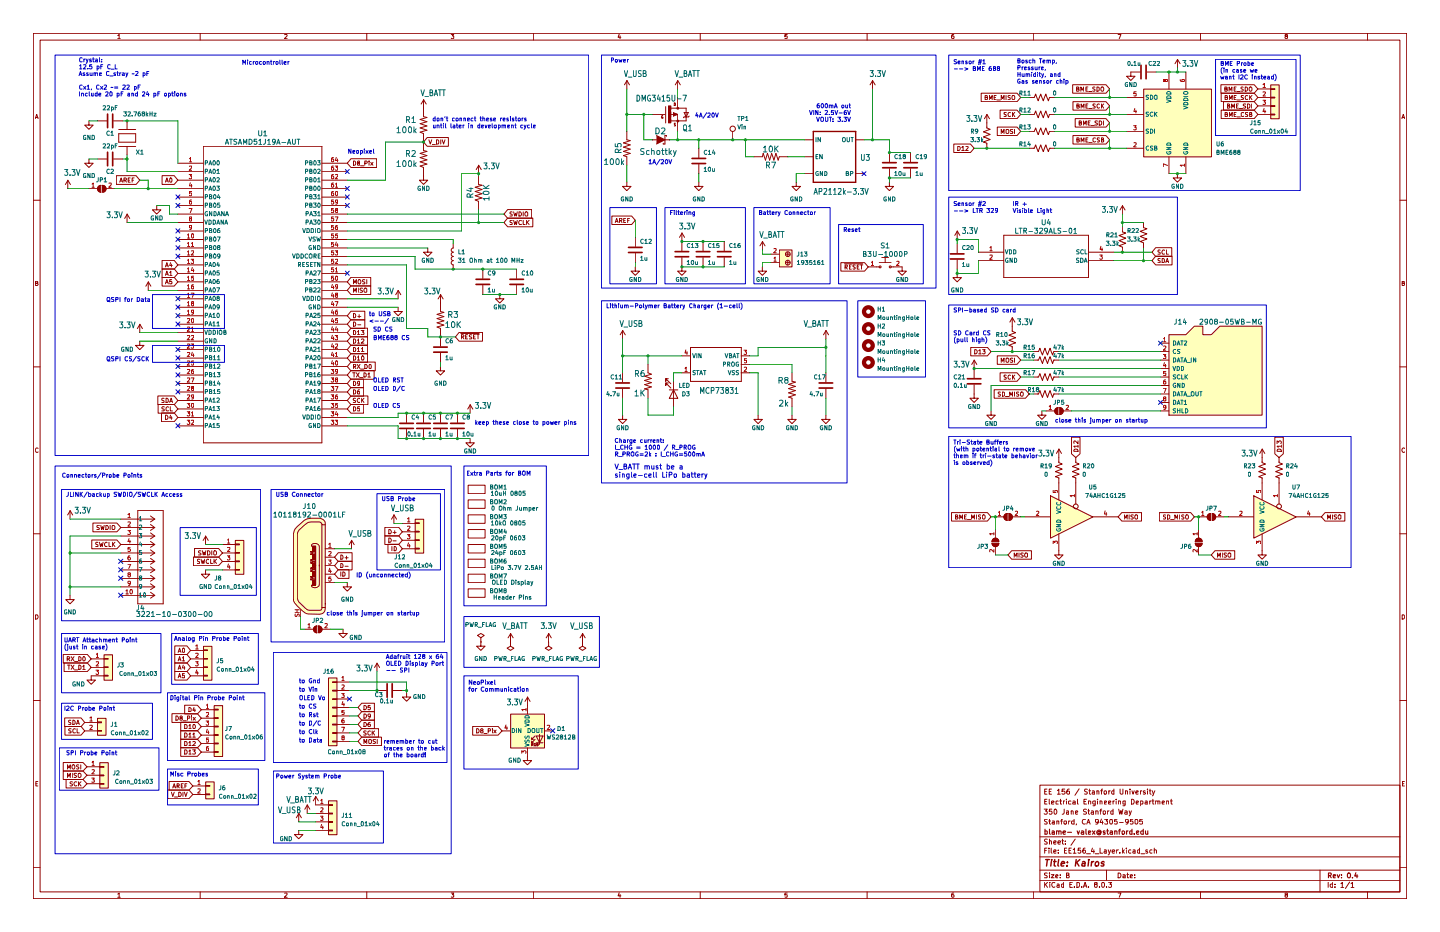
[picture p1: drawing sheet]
<svg xmlns="http://www.w3.org/2000/svg" width="432mm" height="279mm" viewBox="0 0 432 279" stroke-linecap="round" stroke-linejoin="round" font-family="sans-serif">
<g fill="none" stroke="#910000" stroke-width=".3">
<path d="M10 10h411.8v259.4h-411.8zM12 12h407.8v255.4h-407.8zM35.3 10.7l.4-.4v1.3M35.3 11.6h.8M60 10v2M85.3 10.4l.6-.1 .2 .4-.8 .9h.8M110 10v2M135.3 10.3h.8l-.5 .5 .5 .1v.5l-.3 .2-.5-.2M160 10v2M185.7 10.2l-.4 1h.9M185.9 10.8v.8M210 10v2"/>
<path d="M236.1 10.3h-.7v.6l.1-.1 .6 .1-.2 .7-.5-.2M260 10v2M286 10.3h-.4l-.3 .5v.5l.3 .3 .4-.1v-.7h-.4l-.3 .2M310 10v2M335.3 10.3h.8l-.5 1.3M360 10v2M385.6 10.8l-.2-.4 .6-.1v.5l-.7 .3 .3 .5 .5-.3-.3-.5M410 10v2M10.6 35.6l.4-1.3 .4 1.3M10.7 35.2h.6M420.4 35.6l.4-1.3 .4 1.3M420.5 35.2h.6"/>
<path d="M10 60h2M419.8 60h2M10.7 84.9h.4l.2-.2v-.3l-.6-.1v1.3h.5l.2-.4-.3-.3M420.5 84.9l.5-.1v-.5h-.5v1.3h.5l.2-.4-.3-.3M10 110h2M419.8 110h2M11.4 134.5a.58 .58 0 0 0-.8 .5 .58 .58 0 0 0 .8 .5M421.2 134.5a.58 .58 0 0 0-.8 .5 .58 .58 0 0 0 .8 .5M10 160h2M419.8 160h2M10.7 184.3h.5a.72 .72 0 0 1 .2 .8 .72 .72 0 0 1-.7 .5zM420.5 184.3h.5a.72 .72 0 0 1 .2 .8 .72 .72 0 0 1-.7 .5z"/>
<path d="M10 210h2M419.8 210h2M10.8 234.9h.4M11.3 234.3h-.5v1.3h.5M311.8 235.4h108v32h-108zM313.3 237.3h.5M313.9 239.6h-.6v1.4h.6M313.9 236.6h-.6v1.5h.6M314.6 239.6l.2 1.4M314.6 237.3h.5M315.3 236.6h-.7v1.5h.7M317.1 237l.4-.4v1.5"/>
<path d="M317.1 238.1h.8M318 239.6v1.4h.3M319.3 236.6h-.8l-.1 .7 .8-.1 .2 .6-.4 .3-.6-.2M319.8 239.6v.1M320.6 236.6l-.5 .1a1.01 1.01 0 0 0-.1 1.3h.6l.1-.7-.5-.1-.3 .2M323.1 239.6v1.3l.2 .1M323.6 236.5l-1.3 1.9M325.8 239.6h-.8v1.4h.8M326.1 236.6h-.8v.6l.6 .2 .2 .4-.3 .3-.6-.1M326.5 237.1h.6M326.6 236.6v1.3l.5 .2M327.6 237.2h.5l.1 .9"/>
<path d="M328.2 237.4l-.5 .1-.2 .2 .2 .4 .5-.1M328.9 237.2h.5l.1 .9M328.9 237.1v1M329.1 239.6v.1M330 237.1h.6M330.6 236.6l-.3 .2v1.3M331.1 237.2h.6v.8l-.4 .1-.3-.3zM332.5 237.1v1M332.9 237.1l-.4 .3M334 237.2l-.4-.1-.3 .3 .3 .7 .4-.1M334 236.6v1.5M334.7 239.6v.1"/>
<path d="M335.9 236.6v1.2l.3 .3 .5-.2v-1.3M337.5 237.2h.6v.9M337.5 237.1v1M338.8 236.6v.1M338.8 237.1v1M339.3 239.6a.81 .81 0 0 1 .8 .5 .81 .81 0 0 1-.2 .9h-.6zM339.4 237.1l.4 1 .3-1M340.6 237.6l.7-.2v-.2l-.4-.1-.3 .2 .1 .7h.6M342 237.1v1M342.4 237.1l-.4 .3M343.4 237.2l-.3-.1-.3 .3 .6 .3 .1 .2-.7 .1M344.1 236.6v.1"/>
<path d="M344.1 237.1v1M344.6 237.1h.6M344.8 236.6v1.3l.4 .2M345.5 237.1l.4 1M345.7 239.6v1.3l.3 .1M346.3 237.1l-.5 1.3-.3 .2M351.2 239.6v1.3l.3 .1M420.5 234.9h.5M421.1 234.3h-.6v1.3h.6M311.8 256.9h108M311.8 250.9h108M313.1 242.6h.9l-.5 .6 .5 .2v.4l-.2 .3-.7-.2"/>
<path d="M313.3 255h.5M313.3 240.3h.5M313.9 254.3h-.6v1.5M314 251.6l-.6-.1-.2 .4 .2 .4 .5 .2v.5h-.7M314 245.6h-.6l-.2 .3 .8 .7-.1 .4h-.7M314.5 246.1h.5M314.5 254.3v.1M314.5 254.8v1M314.7 252.2l.5-.1 .1 1M314.7 245.6v1.3l.3 .2M314.7 251.5v1.6M315.2 254.3v1.3l.3 .2"/>
<path d="M315.3 240.6l.8-.1-.1-.3-.7 .1 .1 .7h.6M315.4 242.6h-.7l-.1 .7 .6-.1 .3 .6-.3 .3-.6-.2M315.6 246.1h.5v1M316 255.3l.7-.1v-.4h-.6l-.1 .2 .1 .8 .6-.1M316 252.6l.7-.1v-.4h-.6l-.1 .2 .1 .8 .6-.1M316.1 246.5l-.6 .2 .2 .4 .4-.1M316.1 242.7h.1a.68 .68 0 0 1 .7 .6 .68 .68 0 0 1-.7 .7zM316.9 246.2l.6-.1v1M316.9 246.1v1M317.2 252.6l.8-.1-.1-.4h-.4l-.3 .2v.6l.7 .1M317.3 255.6v.2M317.3 254.8v.2"/>
<path d="M317.3 240.2h-.6v.8h.6M317.8 240.1h.5M318 246.1h.6M318.4 252.1h.5M318.6 251.5v1.4l.3 .2M318.6 245.6l-.3 .2v1.3M318.9 240.1v.9M319.1 246.2h.7v.8h-.7zM319.1 242.6v1.1l-.2 .3-.4 .1M319.2 255h.5M319.3 240.1l-.4 .3M319.4 253v.1"/>
<path d="M319.4 252.1v.2M319.8 243.2h.6l.1 .9M319.8 240.1v.9M319.9 254.3h-.7v1.5h.7M320.5 243.4l-.7 .2v.4h.7M320.5 246.1v1M320.5 255h.6M320.9 246.1l-.4 .3M321.1 240.2l-.4-.1-.3 .3 .1 .6h.6M321.2 254.3h-.7v1.5h.7M321.2 243.2h.5l.1 .9M321.2 243.1v1"/>
<path d="M321.7 240.2l.7 .1v.7h-.7v-.4l.7-.1M321.8 254.7l.4-.4v1.5M321.8 255.8h.9M322.1 246.1h-.6l-.2 .3 .1 .6h.7M322.1 245.6v1.5M322.4 251.5l-1.3 1.9M322.5 243.6l.7-.2-.2-.3-.4 .1-.1 .6 .2 .3 .4-.1M322.8 247l-.1 .3M324 254.3h-.7v.7l.5-.2 .3 .7-.3 .3-.5-.2M325 240.3h.5M325.4 254.3h-.4a1.12 1.12 0 0 0 0 1.5h.3l.2-.6-.2-.4h-.3l-.3 .4M325.5 245.7l-.6-.1a.74 .74 0 0 0-.4 1 .74 .74 0 0 0 1 .4"/>
<path d="M325.8 242.7l-.6-.1-.3 .3 .1 .3 .7 .3 .1 .3-.3 .3-.6-.1M325.8 255.9h1.2M325.9 247.1l.5-1.5 .5 1.5M326.1 246.6h.6M326.2 243.1h.5M326.4 242.6v1.2l.3 .3M326.4 240.2l.7 .1v.7M326.4 240.1v.9M327.2 243.2h.6l.1 .9M327.6 254.3l-.4 1h1M327.9 243.4l-.7 .4 .2 .3 .5-.1M328 254.8v1"/>
<path d="M328.4 240.1v1.2l-.1 .3h-.6M328.4 240.2l-.4-.1-.3 .3 .1 .6h.6M328.4 255.9h1.1M328.6 243.2h.6l.1 .9M328.6 243.1v1M329.1 240.1v.9M329.4 246.2l-.4 .3h-.4l-.1-.8 .7-.1 .2 .3-.1 .8-.4 .4h-.3M329.8 243.1h.6M329.9 254.3v1.5h.7M329.9 240.2l.6 .1v.7M329.9 240.1v.9M330.3 245.5l-.4 1h.9"/>
<path d="M330.4 242.6l-.5 .2v1.3M330.6 246.1v1M330.8 243.2h.6l.2 .6-.4 .3-.3-.1zM331.1 254.8h.6v1M331.1 240.6l.7-.1-.2-.4-.5 .2v.6l.6 .1M331.2 245.6h.9l-.4 .5 .4 .2v.7h-.9M331.7 255.2h-.5l-.2 .2 .2 .4 .5-.1M332.1 243.1v1M332.3 254.8l.4 1M332.4 240.6l.7-.1v-.3l-.7 .1 .1 .7h.6M332.6 243.1l-.5 .2M332.9 245.7l.1-.1a.81 .81 0 0 1 .7 .5 .81 .81 0 0 1-.2 .9l-.4 .1-.3-.3z"/>
<path d="M333.1 254.8l-.5 1.3-.3 .2M333.5 255.3l.8-.1-.1-.4h-.4l-.3 .2v.6l.7 .1M333.8 243.2h-.7v.7l.7 .1M333.8 240.1v.9M333.8 242.6v1.5M334.2 240.1l-.4 .3M334.7 240.1v.9M334.9 254.8v1M334.9 245.6h-.6l-.1 .7 .6-.2 .2 .4-.1 .5h-.7M335.4 254.8l-.5 .3M335.4 240.2l.6 .1v.7M335.4 240.1v.9"/>
<path d="M335.4 242.6l.4 1.5 .3-1.1 .3 1.1 .3-1.5M335.7 246.5h1.1M335.8 255.6v.2M336.5 254.3v1.5M336.7 255.2l.4 .6M337.1 254.8l-.6 .6M337.3 243.2h.6l.1 .9M337.4 240.1v1.2l-.2 .3h-.5M337.4 240.2h-.7v.8h.7M337.7 254.3v.1M337.7 254.8v1M338 243.4l-.8 .4 .3 .3 .5-.1"/>
<path d="M338.3 246.2l-.2 .3h-.4l-.2-.3 .1-.5 .6-.1 .1 .3-.1 .8-.5 .4M338.6 243.1l.3 1M339.1 254.8h-.4l-.3 .3 .3 .7 .4-.1M339.3 243.1l-.7 1.5M339.7 245.6h-.7l-.1 .7 .7-.1 .1 .8h-.8M339.8 254.8h.6v1M340.4 255.2l-.7 .2 .2 .4 .5-.1M340.4 245.7l.3-.1a.75 .75 0 0 1 .5 .7 .75 .75 0 0 1-.5 .8l-.3-.3zM340.7 240.6l.7-.1-.2-.4-.5 .2v.6l.6 .1M341.7 254.8h-.4l-.3 .3 .3 .7 .4-.1M341.7 254.3v1.5M342.1 240.2l.4-.1 .2 .3-.1 .6h-.5"/>
<path d="M342.1 240.1v1.5M342.1 255.9h1.1M342.6 245.6h-.8l-.1 .7 .8-.1 .1 .8h-.9M343.4 240.2h.6v.8h-.6v-.4l.6-.1M344.1 254.8h-.5v.4l.4 .1 .2 .3-.6 .1M344.8 240.1v.9M345.2 240.1l-.4 .3M345.4 254.8h-.4l-.2 .3 .2 .7 .4-.1M345.4 240.1h.6M346.1 254.9l.6-.1 .1 1M346.1 254.3v1.5M346.5 240.2l.7 .1v.7"/>
<path d="M346.5 240.1v.9M347.2 240.3l.2-.2 .4 .2v.7M348.5 240.6l.7-.1-.2-.4-.5 .2v.6l.6 .1M349.8 240.2h.6v.8M349.8 240.1v.9M350.9 240.1h.6M10 260h2M35.3 268.1l.4-.4v1.3M35.3 269h.8M60 267.4v2M85.3 267.8l.6-.1 .2 .4-.8 .9h.8M110 267.4v2"/>
<path d="M135.3 267.7h.8l-.5 .5 .5 .1v.6h-.8M160 267.4v2M185.7 267.6l-.4 1h.9M185.9 268.1v.9M210 267.4v2M236.1 267.7h-.7v.6h.7v.6h-.7M260 267.4v2M286 267.7h-.4l-.3 .5 .1 .7h.6v-.7h-.5l-.2 .3M310 267.4v2M311.8 263.9h108M311.8 260.9h108M313.3 264.5v1.5"/>
<path d="M313.4 265.1l.7 .9M314 261.8h-.7v.5l.5 .2 .2 .4-.1 .2h-.7M314.1 264.5l-.8 .8M314.7 261.7v.1M314.7 262.2v.9M314.8 264.5v.2M314.8 265v1M315.2 262.2h.9l-.9 .9h.9M316.3 264.7a.66 .66 0 0 0-.9 .6 .66 .66 0 0 0 .9 .6M316.6 262.7l.6-.1-.1-.4-.5 .2v.6l.6 .1M317 265.1l.6 .1v.8M317.6 265.3l-.7 .3 .2 .4 .5-.1"/>
<path d="M317.9 263.1h.1M317.9 262.3v.1M318.9 265.1l-.4-.1-.2 .3v.6h.6M318.9 264.5v1.5M319.8 262.4l.7-.1v-.5l-.7-.1v1.4h.7l.1-.4-.3-.3M320.8 265.2h.5M321.6 264.5h-.8v1.5h.8M322.2 265.9v.1M322.9 264.5a.77 .77 0 0 1 .9 .8 .77 .77 0 0 1-.9 .7zM324.4 265.9v.1M324.9 266l.5-1.5 .5 1.5M325 265.6h.8"/>
<path d="M326.4 265.9v.1M328.5 265.1l-.3-.3 .3-.3 .4 .1v.5h-.4a.46 .46 0 0 0-.3 .7 .46 .46 0 0 0 .8-.1l-.2-.6M329.7 265.9v.1M330.4 264.8l.1-.2a.68 .68 0 0 1 .7 .7 .68 .68 0 0 1-.7 .6zM331.8 265.9v.1M331.8 260.9v3M332.4 264.5h.9l-.5 .6 .4 .1v.7l-.1 .1-.7-.1M335.3 267.7h.8l-.5 1.3M335.3 261.7a.78 .78 0 0 1 .8 .5 .78 .78 0 0 1-.3 .9h-.5zM336.7 262.3l.7 .1v.7h-.7v-.4l.7-.1M337.9 262.2h.6M338.1 261.7v1.3l.4 .1"/>
<path d="M338.9 262.7l.7-.1-.2-.4-.5 .2v.6l.6 .1M340.3 263.1h.1M340.3 262.3v.1M360 267.4v2M385.6 268.2l-.2-.4 .6-.1v.5l-.7 .3 .3 .5 .5-.3-.3-.5M395.8 260.9v6.5M398.3 264.5v1.5M399.6 265.1l-.4-.1-.3 .3 .1 .6h.6M399.6 264.5v1.5M400.3 265.9v.1M400.3 265.1v.1M402.1 264.9l.4-.4v1.5"/>
<path d="M402.1 266h.8M404.7 264.4l-1.3 2M405.1 264.9l.5-.4v1.5M405.1 266h.9M410 267.4v2M419.8 260h2"/>
</g>
<g fill="none" stroke="#910000" stroke-width=".34">
<path d="M313.4 249.2l.6 .1v.6l-.6 .1M313.4 248.6v1.5M314.7 248.6v1.3l.3 .2M315.5 249.2l.6 .1v.8M316.1 249.4l-.6 .2v.4h.6M316.8 249.3l.3-.2 .4 .2v.8M316.8 249.1v1M317.5 249.3l.2-.2 .5 .2v.8M318.8 249.6l.7-.2-.1-.2-.6 .1 .1 .7h.5M320.1 249.5h1.2M323 249.1l.3 1 .4-1M324.3 249.2l.7 .1v.8"/>
<path d="M325 249.4l-.8 .3 .2 .4 .6-.1M325.6 248.6v1.3l.3 .2M326.4 249.6l.7-.2-.1-.2h-.6v.8h.6M327.6 249.1l.7 1M328.3 249.1l-.7 1M329.9 249.3h-.5l-.2 .2 .3 .4 .4-.1M329.9 249.3l.1 .6 .2-.6-.6-.5-.3 .1-.5 .7 .5 .6 .7-.1M331.4 249.2l-.6 .1 .2 .3 .4 .1v.3h-.6M331.9 249.1h.5M332.1 248.6v1.3l.3 .2M332.9 249.2l.7 .1v.8M333.6 249.4l-.8 .3 .3 .4 .5-.1"/>
<path d="M334.3 249.3l.2-.2 .4 .2v.8M334.3 249.1v1M335.4 249.1h.6M336 248.6l-.4 .2v1.3M336.5 249.3l.4-.2 .3 .2-.1 .7-.6-.1zM337.8 249.1v1M338.2 249.1l-.4 .2M339.4 249.2l-.6 .1v.6l.6 .1M339.4 248.6v1.5M340.1 249.9v.2M340.8 249.6l.7-.2v-.2l-.7 .1 .1 .7h.6M342.8 249.2l-.4-.1-.3 .2 .1 .7h.6"/>
<path d="M342.8 248.6v1.5M343.5 249.1l.1 .9 .6-.1M344.2 249.1v1M398.4 262.5h.5l.3-.3-.1-.4-.7-.1v1.4M398.7 262.5l.5 .6M399.8 262.6h.7l-.1-.4-.6 .2 .1 .7h.5M401 262.2l.3 .9 .4-.9M402.3 263.1h.1M402.3 262.2v.2M404.2 261.8l.3-.1a.75 .75 0 0 1 .5 .8 .75 .75 0 0 1-.7 .6l-.3-.5zM405.6 263.1h.1M406.6 261.6l-.4 1h1"/>
<path d="M406.9 262.2v.9"/>
</g>
<g fill="none" stroke="#910000" stroke-width=".42">
<path d="M313.6 257.7h1.1M314.1 257.7l-.3 1.9M315.3 258.3l-.2 1.3M315.3 257.7v.2M315.9 258.3h.8M316.3 257.7l-.2 1.7 .4 .2M317.5 257.7l-.3 1.7 .3 .2M318.2 259l1-.2-.2-.5-.6 .1-.3 1 .3 .2 .6-.1M320 259.5l-.1 .1M320.1 258.4v.2M322.7 257.7l-.2 1.9M322.9 258.5l.7 1.1"/>
<path d="M323.8 257.7l-1.3 1.1M324.6 258.4l.2-.1 .5 .1-.1 1.2M325.4 258.8l-.9 .2-.1 .2v.3h.9M326.4 258.3l-.1 1.3M326.5 257.7l-.1 .2M327.4 258.3l-.2 1.3M328 258.3l-.7 .4M328.5 258.5l.4-.2 .5 .2-.2 1h-.7zM331.1 258.4l-.5-.1-.4 .3 .1 .3 .7 .1-.1 .5h-.7"/>
</g>
<g fill="#ffb">
<path d="M381 25.4h2.5v10.2h-2.5z"/>
<path d="M342.9 26.7h20.3v20.3h-20.3z"/>
<path d="M233.7 74.9h3.8v5.1h-3.8z"/>
<path d="M124.5 155.6h2.5v10.2h-2.5z"/>
<path d="M29.2 215.3h2.5v5.1h-2.5z"/>
<path d="M31.2 196.3h2.5v7.6h-2.5z"/>
<path d="M70.5 162h2.6v10.1h-2.6z"/>
<path d="M89.1 157.9l2.2-1.9a8.2 8.2 0 0 1 4.7-.6l.9 .4 .6 .9v24.3a2.35 2.35 0 0 1-1.2 3.1l-4.3-.1a10.6 10.6 0 0 1-3.9-3.8l-.1-20a3.3 3.3 0 0 1 1.1-2.3z"/>
<path d="M98.5 203.2h2.5v20.3h-2.5z"/>
<path d="M153.1 214h10.1v10.2h-10.1z"/>
<path d="M61 193.7h2.5v10.2h-2.5z"/>
<path d="M29.9 228.6h2.5v7.6h-2.5z"/>
<path d="M98.5 240h2.5v10.2h-2.5z"/>
<path d="M64.2 211.5h2.5v15.2h-2.5z"/>
<path d="M61.6 234.4h2.6v5h-2.6z"/>
<path d="M350.5 100.3h5.1l2.5-2.5h2.6v2.5h2.5l2.6-2.5h12.7v26.7h-28z"/>
<path d="M375.9 148.6l12.7 6.3-12.7 6.4z"/>
<path d="M315 148.6l12.7 6.3-12.7 6.4z"/>
</g>
<g fill="none" stroke="#910000" stroke-width=".3">
<path d="M26.7 36.2v1.3h1.2l-1.2 1.3-1.3-1.3h1.3M29.2 36.2h2.8M34 36.2h2.8M35.6 38.8h5.1M38.1 36.2v2.6M126.3 31.2l.7-1.3 .8 1.3M127 29.9v2.5M187.2 25.4l.8-1.2 .8 1.2M188 24.1v2.6M188 39.4v2.5l1 .3-2.1 .6 2.1 .6-2.1 .7 2.1 .6-2.1 .7 2.1 .6-2.1 .7 1.1 .3v2.5M19.6 55.3l.8-1.2 .7 1.2M20.3 54v2.6"/>
<path d="M26.7 47.7v1.2h1.2l-1.2 1.3-1.3-1.3h1.3M29.2 47.7h2.8M30.3 55.6a1.02 1.02 0 0 0-1 1 1.02 1.02 0 0 0 1 1M34 47.7h2.8M34.9 52.7h5.9l1.1 1.3-1.1 1.3h-5.9zM35.6 40.1h5.1v2.5h-5.1zM35.6 43.9h5.1M35.9 54.6l.4-1.3 .4 1.3M36.1 54.3h.6M37.2 54h.6l.1-.4-.2-.3h-.5v1.3M37.5 54l.4 .6M38.1 43.9v2.5"/>
<path d="M38.4 54h.5M39 53.3h-.6v1.3h.6M39.6 54h.4M40.2 53.3h-.6v1.3M48.6 52.7h3.6l1.1 1.3-1.1 1.3h-3.6zM49.6 54.6l.4-1.3 .5 1.3M49.8 54.3h.6M51.1 53.3a.66 .66 0 0 1 .5 .7 .66 .66 0 0 1-.5 .6l-.2-1zM53.3 54h7.7M53.3 48.9h7.7M53.3 51.5h7.7M53.3 56.6h7.7"/>
<path d="M53.3 59.1h7.7M61 43.9h35.5v88.9h-35.5zM96.5 54h7.6M96.5 48.9h7.6M96.5 51.5h7.6M96.5 56.6h7.6M96.5 59.1h7.6M105.2 47.6h7.7v2.6h-7.7l-1.1-1.3zM106 48.3a.71 .71 0 0 1 .7 .4 .71 .71 0 0 1-.3 .8h-.4zM107.4 48.9l-.2-.4 .5-.2 .2 .4-.6 .2v.6l.6-.1-.2-.5M108.1 49.7h1M109.4 48.9h.6l.2-.4-.3-.2h-.5v1.2"/>
<path d="M110.7 48.3v.1M110.7 48.7v.8M111.2 48.7l.6 .8M111.8 48.7l-.6 .8M127 52.7v1.3h1.3l-1.3 1.3-1.3-1.3h1.3M128.1 41.2h6.4v2.7h-6.4l-1.1-1.3zM128.6 41.9l.4 1.3 .5-1.3M129.6 43.3h1M130.9 41.9l.5 .1 .2 .2-.2 1h-.5zM132.2 41.9v1.3M132.6 41.9l.4 1.3 .4-1.3M142.8 50.8l.8-1.2 .7 1.2"/>
<path d="M143.5 49.5v2.6M143.5 52.7v2.6l1 .2-2 .6 2 .7-2 .6 2 .7-2 .6 2 .7-2 .5 1 .5v2.5M188 54.6v1.3h1.2l-1.2 1.2-1.3-1.2h1.3M37.4 65.5l.7-1.3 .8 1.3M38.1 64.2v2.5M47 61.6v1.3h1.3l-1.3 1.3-1.3-1.3h1.3M48.6 78.1h3.6l1.1 1.3-1.1 1.3h-3.6zM49.8 79.7h.6M51.1 78.7l-.2 .9h.7M51.5 79.2v.8M53.3 71.8h7.7M53.3 74.3h7.7"/>
<path d="M53.3 76.9h7.7M53.3 79.4h7.7M53.3 69.3h7.7M53.3 66.7h7.7M53.3 64.2h7.7M53.3 61.6h7.7M96.5 71.8h7.6M96.5 74.3h7.6M96.5 76.9h7.6M96.5 79.4h7.6M96.5 69.3h7.6M96.5 66.7h7.6"/>
<path d="M96.5 64.2h7.6M96.5 61.6h7.6M128.3 74.3v1.3h1.2l-1.2 1.3-1.3-1.3h1.3M135.9 73.1v1.2a.63 .63 0 0 0-.6 .7 .63 .63 0 0 0 .6 .6 .63 .63 0 0 0-.6 .6 .63 .63 0 0 0 .6 .7 .63 .63 0 0 0-.6 .6 .63 .63 0 0 0 .6 .6 .63 .63 0 0 0-.6 .7 .63 .63 0 0 0 .6 .6v1.3M152.2 62.8h7.2v2.6h-7.2l-1.1-1.2zM152.2 65.4h7.6v2.6h-7.6l-1.1-1.3zM153.6 63.6l-.4-.1-.3 .3 .1 .3 .6 .2v.4l-.7 .1M153.6 66.1l-.4-.1-.3 .3 .1 .3 .6 .3v.3l-.7 .1M154 63.5l.3 1.3 .3-.9 .3 .9 .2-1.3M154 66l.3 1.3 .3-.8 .3 .8 .2-1.3M155.6 63.5a.71 .71 0 0 1 .7 .4 .71 .71 0 0 1-.2 .9h-.5zM156.4 66.2a.63 .63 0 0 0-.8 .3 .63 .63 0 0 0 .2 .8l.6-.1"/>
<path d="M156.9 66v1.3h.6M156.9 63.5v1.3M157.7 63.5l.5 .3v.8l-.1 .2-.6-.2a.79 .79 0 0 1 .2-1.1zM157.9 66v1.3M158.1 66.6l.6 .7M158.7 66l-.8 .8M183.5 64.8h5.9l1.1 1.2-1.1 1.3h-5.9zM184.5 66.7l.4-1.3 .4 1.3M184.7 66.4h.6M185.8 66.1h.5l.2-.2-.1-.4-.6-.1v1.3M186.1 66.1l.4 .6M187 66h.5"/>
<path d="M187.6 65.4h-.6v1.3h.6M188.2 66h.4M188.8 65.4h-.6v1.3M190.5 71.1v2.8M190.5 75.9v2.8M41.2 98.5l.8-1.3 .7 1.3M41.9 97.2v2.5M43.7 85.8l.8-1.3 .8 1.3M44.4 84.5v2.5M48.6 83.1h3.6l1.1 1.4-1.1 1.3h-3.6zM48.6 80.6h3.6l1.1 1.4-1.1 1.2h-3.6zM49.6 85.1l.4-1.3 .5 1.3"/>
<path d="M49.6 82.5l.4-1.2 .5 1.2M49.6 80l.4-1.3 .5 1.3M49.8 84.8h.6M49.8 82.2h.6M50.9 81.7l.3-.4v1.2M50.9 82.5h.7M51.5 83.8h-.6v.7l.6-.1 .1 .5-.1 .2-.6-.1M53.3 82h7.7M53.3 84.5h7.7M53.3 87h7.7M53.3 89.6h7.7M53.3 92.1h7.7"/>
<path d="M53.3 94.7h7.7M53.3 97.2h7.7M53.3 99.7h7.7M96.5 82h7.6M96.5 84.5h7.6M96.5 87h7.6M96.5 89.6h7.6M96.5 92.1h7.6M96.5 94.7h7.6M96.5 97.2h7.6M96.5 99.7h7.6M105.2 98.4h5v2.6h-5l-1.1-1.3z"/>
<path d="M105.2 83.1h6v2.7h-6l-1.1-1.3zM105.2 85.7h6v2.6h-6l-1.1-1.3zM105.2 93.3h4.2v2.6h-4.2l-1.1-1.2zM105.2 95.8h4.2v2.7h-4.2l-1.1-1.3zM106 99.1a.71 .71 0 0 1 .7 .4 .71 .71 0 0 1-.3 .8h-.4zM106 85.1v-1.3l.4 1 .4-1v1.3M106 87.6v-1.2l.4 .9 .4-.9v1.2M106 94a.71 .71 0 0 1 .7 .5 .71 .71 0 0 1-.3 .7h-.4zM106 96.5a.71 .71 0 0 1 .7 .5 .71 .71 0 0 1-.3 .8h-.4zM107.2 99.5l.3-.4v1.2M107.3 94.8h.9M107.3 97.4h.9"/>
<path d="M107.4 86.4v1.2M107.5 83.9l.4-.1a.84 .84 0 0 1 .1 1.3l-.6-.2zM107.7 94.3v.9M108.3 99.1h.8l-.4 .5 .4 .2v.4l-.1 .1-.7-.1M108.7 86.4h-.5l-.3 .2 .8 .7-.2 .3h-.6M109.4 83.9l-.7 .1 .1 .4 .6 .3-.1 .4h-.6M109.5 86.4l.5 .2v.9l-.2 .1-.6-.1a.79 .79 0 0 1 .3-1.1zM110 83.8v1.3M118.7 88.3l.7-1.2 .8 1.2M119.4 92.1v1.3h1.2l-1.2 1.3-1.3-1.3h1.3M119.4 87v2.6M131.4 89.6l.7-1.3 .8 1.3"/>
<path d="M132.1 88.3v5.1l1 .2-2 .6 2 .7-2 .6 2 .7-2 .6 2 .7-2 .5 1 .5v5.3M137.7 99.7h7v2.6h-7l-1.1-1.3zM138.2 100h5.5M144.8 80.7v2.8M144.8 85.5v2.8M149.9 88.3v1.3h1.2l-1.2 1.2-1.3-1.2h1.3M154.9 80.7v2.8M154.9 85.5v2.8M186.7 99.1v2.5M190.5 80v1.3h1.3l-1.3 1.2-1.3-1.2h1.3M41.9 102.3v1.2h1.3l-1.3 1.3-1.3-1.3h1.3M47.3 118.7h4.9l1.1 1.4-1.1 1.2h-4.9z"/>
<path d="M49.2 119.5h-.7l.1 .5 .6 .2v.4h-.7M49.8 119.4l.7 .3v.7l-.3 .2h-.4zM53.3 102.3h7.7M53.3 104.8h7.7M53.3 107.4h7.7M53.3 109.9h7.7M53.3 112.4h7.7M53.3 115h7.7M53.3 117.5h7.7M96.5 102.3h7.6M96.5 104.8h7.6M96.5 107.4h7.6"/>
<path d="M96.5 109.9h7.6M96.5 112.4h7.6M96.5 115h7.6M96.5 117.5h7.6M105.2 116.2h3.9v2.6h-3.9l-1.1-1.3zM105.2 118.7h5.1v2.6h-5.1l-1.1-1.2zM105.2 113.6h3.9v2.6h-3.9l-1.1-1.2zM105.2 111.1h7v2.6h-7l-1.1-1.3zM105.2 108.5h7.3v2.7h-7.3l-1.1-1.3zM105.2 106h5v2.6h-5l-1.1-1.2zM105.2 103.5h5v2.6h-5l-1.1-1.3zM105.2 100.9h5v2.6h-5l-1.1-1.2z"/>
<path d="M105.7 111.8h.8M106 116.8a.71 .71 0 0 1 .7 .5 .71 .71 0 0 1-.3 .8h-.4zM106 114.3a.71 .71 0 0 1 .7 .5 .71 .71 0 0 1-.3 .8h-.4zM106 109.9h.6v-.6l-.6-.1v1.3M106 106.7a.71 .71 0 0 1 .7 .5 .71 .71 0 0 1-.3 .7h-.4zM106 104.1a.71 .71 0 0 1 .7 .5 .71 .71 0 0 1-.3 .8h-.4zM106 101.6a.71 .71 0 0 1 .7 .5 .71 .71 0 0 1-.3 .8h-.4zM106.2 111.8v1.2M106.3 109.9l.4 .6M106.6 119.5l-.4-.1-.3 .2 .1 .4 .6 .2v.4h-.7M106.8 111.8l.9 1.2M107.1 109.2l.8 1.3"/>
<path d="M107.2 107.1l.3-.4v1.2M107.2 104.6l.3-.5v1.3M107.2 102l.3-.4v1.3M107.2 107.9h.7M107.2 105.4h.7M107.2 102.9h.7M107.2 100.3h.7M107.7 111.8l-.9 1.2M107.8 116.8l-.4 .2-.2 .9 .1 .2 .6-.1-.2-.7-.5 .3M107.9 119.5a.66 .66 0 0 0-.8 .3 .66 .66 0 0 0 .3 .8h.5M107.9 114.9l-.2 .2h-.4v-.7l.6 .1v.8l-.2 .3h-.4M107.9 113.2h.9"/>
<path d="M107.9 109.2l-.8 1.3M108.1 110.7h1M108.4 104.6l.3-.5v1.3M108.4 101.8l.5-.2 .2 .4-.8 .9h.8M108.4 105.4h.7M108.5 119.4v1.2M108.5 106.8l.2-.1a.76 .76 0 0 1 .3 1.2 .68 .68 0 0 1-.6-.4 .68 .68 0 0 1 .1-.7zM108.6 120l.5 .6M109.1 111.8l.7 .3v.7l-.2 .2h-.5zM109.1 119.4l-.6 .7M109.4 109.2a.71 .71 0 0 1 .7 .5 .71 .71 0 0 1-.2 .8h-.5zM110.3 112.2l.4-.4v1.2"/>
<path d="M110.3 113h.8M110.9 109.2a.66 .66 0 0 1 .4 .7 .66 .66 0 0 1-.5 .6l-.1-1zM132.1 109.9v1.3h1.2l-1.2 1.2-1.3-1.2h1.3M132.1 105.8v2.8M138.3 101h.6l.2-.4-.2-.3h-.6v1.3M138.7 101l.4 .6M139.6 101h.4M140.2 100.3h-.6v1.3h.6M141.5 100.4h-.7v.5l.4 .1 .3 .4-.8 .2M142 101h.4M142.6 100.3h-.6v1.3h.6M142.9 100.3h.8"/>
<path d="M143.3 100.3v1.3M186 100.4l.7-1.3 .8 1.3M186.7 111.8v2.8M186.7 116.6v2.8M194.3 109.2v2.6l1 .4-2 .6 2 .7-2 .5 2 .7-2 .6 2 .7-2 .6 1 .2v2.6M47.4 121.2h4.8l1.1 1.4-1.1 1.3h-4.8zM48.4 123.8h3.8l1.1 1.3-1.1 1.3h-3.8zM49.3 122l-.5-.1-.3 .3 .3 .4 .4 .1v.5h-.7M49.6 124.5a.71 .71 0 0 1 .7 .4 .71 .71 0 0 1-.2 .8h-.5zM50.5 122.1l-.3-.2-.4 .4v.6l.2 .3 .5-.1M50.9 120.6l.4-1.2 .4 1.2M51 120.3h.6"/>
<path d="M51.1 121.9v1.3h.6M51.1 124.5l-.2 .8h.7M51.5 124.9v.8M53.3 120.1h7.7M53.3 122.6h7.7M53.3 125.1h7.7M53.3 127.7h7.7M96.5 120.1h7.6M96.5 122.6h7.6M96.5 125.1h7.6M96.5 127.7h7.6M105.2 121.2h3.9v2.7h-3.9l-1.1-1.3z"/>
<path d="M106 121.9a.71 .71 0 0 1 .7 .5 .71 .71 0 0 1-.3 .8h-.4zM107.9 121.9h-.6l-.1 .7 .5-.2 .2 .7h-.7M121.9 123.9v2.8M121.9 128.7v2.8M127 123.9v2.8M127 128.7v2.8M132.1 123.9v2.8M132.1 128.7v2.8M137.2 123.9v2.8M137.2 128.7v2.8M140.3 122.6l.7-1.2 .8 1.2M141 131.5v1.3h1.2l-1.2 1.2-1.3-1.2h1.3"/>
<path d="M141 121.3v2.6M186.7 124.5v1.2h1.3l-1.3 1.3-1.3-1.3h1.3"/>
</g>
<g fill="none" stroke="#910000" stroke-width=".51">
<path d="M32.3 34.2v4.1M33.8 34.2v4.1M32.3 45.6v4.1M33.8 45.6v4.1M188.5 75.7h4M188.5 74.2h4M142.7 85.3h4.1M142.7 83.7h4.1M152.9 85.3h4.1M152.9 83.7h4.1M130 105.6h4.1M130 104.1h4.1"/>
<path d="M184.7 116.3h4M184.7 114.8h4M119.9 128.4h4.1M119.9 126.9h4.1M125 128.4h4M125 126.9h4M130 128.4h4.1M130 126.9h4.1M135.1 128.4h4.1M135.1 126.9h4.1"/>
</g>
<g fill="none" stroke="#006665" stroke-width=".3">
<path d="M61.6 48.9l.6-.1v-.5l-.6-.1v1.2M61.6 51.4l.6-.1v-.4l-.6-.2v1.3M61.6 53.9l.6-.1v-.4l-.6-.1v1.2M61.6 56.5l.6-.1v-.4l-.6-.2v1.3M61.6 59l.6-.1v-.4l-.6-.2v1.3M62.7 49.4l.4-1.2 .4 1.2M62.7 52l.4-1.3 .4 1.3M62.7 54.5l.4-1.2 .4 1.2M62.7 57.1l.4-1.3 .4 1.3M62.7 49.1h.6M62.7 51.6h.6M62.7 54.2h.6"/>
<path d="M62.7 56.7h.6M62.8 58.9h.5l.2-.3-.7-.3v1.3h.6l.1-.5-.3-.2M63.9 48.3l.3-.1a.61 .61 0 0 1 .4 .7 .61 .61 0 0 1-.7 .5zM63.9 50.9l.3-.2a.61 .61 0 0 1 .4 .7 .61 .61 0 0 1-.7 .5zM63.9 53.4l.3-.1a.61 .61 0 0 1 .4 .7 .61 .61 0 0 1-.7 .4zM63.9 56l.3-.2a.61 .61 0 0 1 .4 .7 .61 .61 0 0 1-.7 .5zM64.2 58.4l.1-.1a.65 .65 0 0 1 .5 .7 .65 .65 0 0 1-.6 .6l-.2-.4zM65 51.1l.4-.4v1.3M65 53.4l.5-.1 .3 .2-.8 1h.8M65 55.8h.8l-.4 .5 .3 .1v.6h-.7M65 52h.8M65.2 48.3l.2-.1a.65 .65 0 0 1 .4 .7 .65 .65 0 0 1-.6 .5l-.2-.4z"/>
<path d="M65.5 58.3l-.3 .9h.8M65.9 58.8v.8M91.6 59l.7-.1v-.4l-.7-.2v1.3M91.6 56.5l.7-.1v-.4l-.7-.2v1.3M91.6 53.9l.7-.1v-.4l-.7-.1v1.2M91.6 51.4l.7-.1v-.4l-.7-.2v1.3M91.6 48.9l.7-.1v-.5l-.7-.1v1.2M92.9 58.9h.5l.2-.3-.7-.3v1.3h.6l.1-.5-.3-.2M92.9 56.4h.5l.2-.4-.7-.2v1.3h.6l.1-.5-.3-.2M92.9 53.8h.5l.2-.3-.7-.2v1.2h.6l.1-.5-.3-.2M92.9 51.3h.5l.2-.3-.7-.3v1.3h.6l.1-.5-.3-.2M92.9 48.8h.5l.2-.4-.7-.2v1.2h.6l.1-.5-.3-.1"/>
<path d="M94 58.3h.8l-.4 .5 .3 .1v.6h-.7M94.1 56l.3-.2a.61 .61 0 0 1 .5 .7 .61 .61 0 0 1-.8 .5zM94.1 53.4l.3-.1a.61 .61 0 0 1 .5 .7 .61 .61 0 0 1-.8 .4zM94.1 50.9l.3-.2a.61 .61 0 0 1 .5 .7 .61 .61 0 0 1-.8 .5zM94.1 48.3l.3-.1a.61 .61 0 0 1 .5 .7 .61 .61 0 0 1-.8 .5zM95.2 58.8l.5-.5v1.3M95.2 53.7l.5-.4v1.2M95.2 50.9l.6-.2 .2 .3-.8 1h.8M95.2 48.2h.8l-.4 .5 .3 .1v.6h-.7M95.2 59.6h.8M95.2 54.5h.8M95.4 55.9l.2-.1a.65 .65 0 0 1 .4 .7 .65 .65 0 0 1-.6 .6l-.2-.5z"/>
<path d="M61.4 66l.4 1.2 .4-1.2M61.6 71.7l.6-.1v-.4l-.6-.2v1.3M61.6 74.3l.6-.1v-.5l-.6-.1v1.2M61.6 76.8l.6-.1v-.4l-.6-.2v1.3M61.6 79.3l.6-.1v-.4l-.6-.1v1.2M61.6 61.6l.6-.1-.1-.6h-.5v1.2M61.6 69.2l.6-.1v-.4l-.6-.2v1.3M62.2 63.5a.66 .66 0 0 0-.7 .4 .66 .66 0 0 0 .2 .8h.5v-.5h-.1M62.7 79.9l.4-1.2 .4 1.2M62.7 66l.6 .3v.7l-.2 .2h-.4zM62.7 79.6h.6M62.8 71.6h.5l.2-.3-.7-.3v1.3h.6l.1-.5-.3-.2"/>
<path d="M62.8 74.2h.5l.2-.4-.7-.2v1.2h.6l.1-.5-.3-.1M62.8 76.7h.5l.2-.3-.7-.3v1.3h.6l.1-.5-.3-.2M62.8 61.5h.5l.2-.4-.7-.2v1.2h.6l.1-.5-.3-.1M62.8 69.1h.5l.2-.4-.7-.2v1.3h.6l.1-.5-.3-.2M63.5 63.4v1.3l-.7-1.3v1.3M63.9 78.8l.3-.1a.61 .61 0 0 1 .4 .7 .61 .61 0 0 1-.7 .4zM63.9 66l.7 .3v.7l-.3 .2h-.4zM64.2 71.1l.1-.1a.65 .65 0 0 1 .5 .7 .65 .65 0 0 1-.6 .6l-.2-.4zM64.2 73.7l.1-.1a.65 .65 0 0 1 .5 .7 .65 .65 0 0 1-.6 .5l-.2-.4zM64.2 76.2l.1-.1a.65 .65 0 0 1 .5 .7 .65 .65 0 0 1-.6 .6l-.2-.4zM64.2 61l.1-.1a.65 .65 0 0 1 .5 .7 .65 .65 0 0 1-.6 .5l-.2-.4zM64.2 63.4a.72 .72 0 0 1 .6 .5 .72 .72 0 0 1-.2 .8h-.4z"/>
<path d="M64.2 68.6l.1-.1a.65 .65 0 0 1 .5 .7 .65 .65 0 0 1-.6 .6l-.2-.5zM65 67.2l.4-1.2 .5 1.2M65.1 66.9h.6M65.2 71h.8l-.6 1.3M65.2 64.7l.4-1.3 .4 1.3M65.4 78.7l-.4 .8h.9M65.4 64.3h.6M65.4 74.2l-.2-.4 .2-.2 .5 .1v.4l-.5 .1-.2 .2 .2 .4h.5l.1-.4-.3-.2M65.6 79.1v.8M65.9 60.9h-.6l-.1 .6a.48 .48 0 0 1 .7 0 .48 .48 0 0 1 0 .6h-.7M65.9 68.5a.75 .75 0 0 0-.7 .5 .75 .75 0 0 0 .2 .8h.5l.1-.5-.3-.3-.5 .3M66 76.7l-.6 .3-.2-.6 .2-.3 .6 .3-.2 .9-.4 .1"/>
<path d="M67 66v1.2l-.7-1.2v1.2M67.2 63.4v1.3l-.7-1.3v1.3M67.4 67.2l.4-1.2 .4 1.2M67.6 66.9h.6M67.6 64.7l.5-1.3 .4 1.3M67.7 64.3h.7M87.7 76.1l.4 1.3 .5-1.3M89 76.1a.71 .71 0 0 1 .7 .5 .71 .71 0 0 1-.2 .8h-.5zM89.5 79.3l.7-.1v-.4l-.7-.1v1.2M89.7 79.3l.5 .6M90.3 76.1a.71 .71 0 0 1 .7 .5 .71 .71 0 0 1-.2 .8h-.5zM90.8 68.5l.4 1.3 .4-1.3"/>
<path d="M90.8 79.2h.4M91.4 78.7h-.6v1.2h.6M91.6 61.6l.7-.1v-.5l-.7-.1v1.2M91.8 66.6l.7-.1v-.4l-.7-.1v1.2M91.8 64.1l.7-.1v-.4l-.7-.2v1.3M92 68.5a.72 .72 0 0 1 .8 .4 .72 .72 0 0 1-.3 .9h-.5zM92.3 76.3a.63 .63 0 0 0-.9 .2 .63 .63 0 0 0 .3 .9l.6-.1M92.5 78.7h-.5l-.1 .5a.47 .47 0 0 1 .5 .2 .47 .47 0 0 1 .1 .5h-.6M92.6 71l.4 1.3 .5-1.3M92.8 76.3l.2-.2 .6 .2-.2 1.1h-.5zM92.9 67.2l.4-1.2 .4 1.2M92.9 64.7l.4-1.3 .4 1.3"/>
<path d="M92.9 61.5h.5l.2-.4-.7-.2v1.2h.6l.1-.5-.3-.1M93 66.9h.6M93 64.3h.6M93.1 79.2h.5M93.3 73.7a.65 .65 0 0 0-.7 .4 .65 .65 0 0 0 .3 .7h.5v-.5h-.3M93.3 68.5a.72 .72 0 0 1 .7 .4 .72 .72 0 0 1-.2 .9h-.5zM93.7 78.7h-.6v1.2h.6M94 66h.8l-.4 .5 .4 .2-.1 .4h-.7M94 63.4h.8l-.4 .5 .4 .3-.1 .4h-.7M94 60.9h.8l-.4 .5 .3 .1v.6h-.7M94.1 78.7h.7M94.1 76.8l.7-.1v-.4l-.7-.2v1.3"/>
<path d="M94.4 78.7v1.2M94.4 76.8l.4 .6M94.6 71.1l-.5-.1-.3 .3 .8 .7-.2 .3h-.6M94.6 68.5v1.3M94.7 73.6v1.2l-.7-1.2v1.2M95 71l.2 1.3 .3-.8 .3 .8 .3-1.3M95.2 73.6a.71 .71 0 0 1 .8 .4 .71 .71 0 0 1-.2 .8h-.6zM95.2 63.8l.5-.4v1.3M95.2 64.7h.8M95.4 68.5l.4 .1 .2 .3-.2 .9-.6-.2v-.7zM95.4 66h.2a.65 .65 0 0 1 .4 .7 .65 .65 0 0 1-.6 .5l-.2-.4zM95.4 61l.2-.1a.65 .65 0 0 1 .4 .7 .65 .65 0 0 1-.6 .5l-.2-.4z"/>
<path d="M95.4 76.7h.4M95.9 78.7v1.2l-.7-1.2v1.2M96 76.1h-.6v1.3h.6M61.4 99l.4 1.2 .4-1.2M61.6 81.9l.6-.1v-.4l-.6-.2v1.3M61.6 84.4l.6-.1v-.4l-.6-.2v1.3M61.6 87l.6-.1v-.5l-.6-.1v1.2M61.6 89.5l.6-.1v-.4l-.6-.2v1.3M61.6 92l.6-.1v-.4l-.6-.1v1.2M61.6 94.6l.6-.1v-.4l-.6-.2v1.3M61.6 97.1l.6-.1v-.4l-.6-.2v1.3M62.7 82.5l.4-1.3 .4 1.3"/>
<path d="M62.7 85l.4-1.3 .4 1.3M62.7 87.5l.4-1.2 .4 1.2M62.7 90.1l.4-1.3 .4 1.3M62.7 92.6l.4-1.2 .4 1.2M62.7 95.2l.4-1.3 .4 1.3M62.7 97.7l.4-1.3 .4 1.3M62.7 99l.6 .3v.7l-.2 .2h-.4zM62.7 82.1h.6M62.7 84.7h.6M62.7 87.2h.6M62.7 89.7h.6M62.7 92.3h.6"/>
<path d="M62.7 94.8h.6M62.7 97.4h.6M63.8 94.3l.4-.4v1.3M63.8 96.9l.4-.5v1.3M63.8 95.2h.8M63.8 97.7h.8M63.9 81.4l.3-.2a.61 .61 0 0 1 .4 .7 .61 .61 0 0 1-.7 .5zM63.9 83.9l.3-.2a.61 .61 0 0 1 .4 .8 .61 .61 0 0 1-.7 .4zM63.9 86.4l.3-.1a.61 .61 0 0 1 .4 .7 .61 .61 0 0 1-.7 .5zM63.9 89l.3-.2a.61 .61 0 0 1 .4 .7 .61 .61 0 0 1-.7 .5zM63.9 91.5l.3-.1a.61 .61 0 0 1 .4 .7 .61 .61 0 0 1-.7 .4zM63.9 99l.7 .3v.7l-.3 .2h-.4z"/>
<path d="M65 86.3h.9l-.6 1.2M65 96.9l.4-.5v1.3M65 97.7h.8M65.2 94l.2-.1a.65 .65 0 0 1 .4 .7 .65 .65 0 0 1-.6 .6l-.2-.5zM65.2 99v1.2M65.3 89.4l-.3-.3 .5-.3 .3 .4-.7 .3 .1 .6 .5-.1 .1-.3-.3-.3M65.6 83.7a.76 .76 0 0 0-.4 1.3l.5-.1a.42 .42 0 0 0 0-.5 .42 .42 0 0 0-.6-.1l-.1 .2M65.7 81.2h-.6l-.1 .6h.7v.6h-.7M65.8 91.9l-.5 .3-.3-.6 .3-.2 .5 .2-.2 .9-.4 .1M65.8 99.1l.2-.1 .5 .1-.1 1.1h-.5zM67.1 99.6l.6-.1-.1-.5h-.5v1.2h.6l.1-.4-.2-.2M90.8 88.8l.4 1.3 .4-1.3"/>
<path d="M91.6 87l.7-.1v-.5l-.7-.1v1.2M91.6 84.4l.7-.1v-.4l-.7-.2v1.3M91.8 99.7l.7-.1v-.5l-.7-.1v1.2M91.8 97.1l.7-.1v-.4l-.7-.2v1.3M91.8 94.6l.7-.1v-.4l-.7-.2v1.3M91.8 81.9l.7-.1v-.4l-.7-.2v1.3M92 88.8a.72 .72 0 0 1 .8 .5 .72 .72 0 0 1-.3 .8h-.5zM92.9 97.7l.4-1.3 .4 1.3M92.9 95.2l.4-1.3 .4 1.3M92.9 86.9h.5l.2-.4-.7-.2v1.2h.6l.1-.5-.3-.1M92.9 84.3h.5l.2-.3-.7-.3v1.3h.6l.1-.5-.3-.2M92.9 82.5l.4-1.3 .4 1.3"/>
<path d="M93 82.1h.6M93 94.8h.6M93 97.4h.6M93 99.9h.6M93.3 91.4a.65 .65 0 0 0-.7 .5 .65 .65 0 0 0 .3 .7l.5-.1v-.4h-.3M93.3 88.8a.72 .72 0 0 1 .7 .5 .72 .72 0 0 1-.2 .8h-.5zM94.1 99.1l.5-.1 .2 .4-.8 .8h.8M94.1 96.6l.5-.2 .2 .5-.8 .8h.8M94.1 94.1l.5-.2 .2 .4-.8 .9h.8M94.1 86.4l.5-.1 .2 .4-.8 .8h.8M94.1 83.9l.5-.2 .2 .5-.8 .8h.8M94.1 81.4l.5-.2 .2 .4-.8 .9h.8"/>
<path d="M94.6 88.8v1.3M94.7 91.4v1.2l-.7-1.2v1.2M95.2 99h.8l-.4 .5 .4 .2-.1 .5h-.7M95.2 91.4a.71 .71 0 0 1 .8 .4 .71 .71 0 0 1-.2 .8h-.6zM95.2 86.4l.6-.1 .2 .2-.8 1h.8M95.2 83.7h.8l-.4 .5 .4 .3-.1 .4h-.7M95.2 81.2h.9l-.6 1.3M95.4 88.8l.4 .1 .2 .3-.2 .9-.6-.2v-.7zM95.6 96.4l-.4 .9h.9M95.8 96.9v.8M95.9 93.9h-.6l-.1 .6h.7v.6h-.7M61.6 104.7l.6-.1v-.4l-.6-.1v1.2"/>
<path d="M61.6 107.3l.6-.1v-.4l-.6-.2v1.3M61.6 109.8l.6-.1v-.4l-.6-.2v1.3M61.6 112.4l.6-.1v-.5l-.6-.1v1.2M61.6 114.9l.6-.1v-.4l-.6-.2v1.3M61.6 117.4l.6-.1v-.4l-.6-.1v1.2M61.6 120l.6-.1v-.4l-.6-.2v1.3M62.2 101.6a.66 .66 0 0 0-.7 .4 .66 .66 0 0 0 .2 .8h.5v-.5h-.1M62.8 104.6h.5l.2-.3-.7-.2v1.2h.6l.1-.5-.3-.2M62.8 107.2h.5l.2-.4-.7-.2v1.3h.6l.1-.5-.3-.2M62.8 109.7h.5l.2-.3-.7-.3v1.3h.6l.1-.5-.3-.2M62.8 112.3h.5l.2-.4-.7-.2v1.2h.6l.1-.5-.3-.1M62.8 114.8h.5l.2-.3-.7-.3v1.3h.6l.1-.5-.3-.2"/>
<path d="M62.8 117.3h.5l.2-.3-.7-.2v1.2h.6l.1-.5-.3-.2M63.5 101.5v1.3l-.7-1.3v1.3M63.8 119.7l.4-.4v1.3M64 104.5l.3-.4v1.2M64 107l.3-.4v1.3M64 109.6l.3-.5v1.3M64 112.1l.3-.4v1.2M64 114.6l.3-.4v1.3M64 117.2l.3-.4v1.2M64 105.3h.8M64 107.9h.8M64 110.4h.8"/>
<path d="M64 112.9h.8M64 115.5h.8M64 118h.8M64.2 101.5a.72 .72 0 0 1 .6 .5 .72 .72 0 0 1-.2 .8h-.4zM65 119.5l.5-.2 .3 .2-.8 1.1h.8M65.2 107l.4-.4v1.3M65.2 109.3l.5-.2 .3 .3-.8 1h.8M65.2 111.7h.8l-.5 .5 .5 .2-.1 .5h-.7M65.2 107.9h.8M65.5 104.1a.66 .66 0 0 1 .5 .6 .66 .66 0 0 1-.6 .6v-.1a.81 .81 0 0 1 .1-1.1zM65.5 114.2l-.3 .9h.8M65.9 116.8h-.6l-.1 .5a.48 .48 0 0 1 .7 0 .48 .48 0 0 1 0 .7l-.7-.1"/>
<path d="M65.9 114.6v.9M91.6 112.4l.7-.1v-.5l-.7-.1v1.2M91.6 109.8l.7-.1v-.4l-.7-.2v1.3M91.8 120l.7-.1v-.4l-.7-.2v1.3M91.8 117.4l.7-.1v-.4l-.7-.1v1.2M91.8 114.9l.7-.1v-.4l-.7-.2v1.3M91.8 107.3l.7-.1v-.4l-.7-.2v1.3M91.8 104.7l.7-.1v-.4l-.7-.1v1.2M91.8 102.2l.7-.1v-.4l-.7-.2v1.3M92.9 118l.4-1.2 .4 1.2M92.9 115.5l.4-1.3 .4 1.3M92.9 112.3h.5l.2-.4-.7-.2v1.2h.6l.1-.5-.3-.1"/>
<path d="M92.9 109.7h.5l.2-.3-.7-.3v1.3h.6l.1-.5-.3-.2M92.9 107.9l.4-1.3 .4 1.3M92.9 105.3l.4-1.2 .4 1.2M92.9 102.8l.4-1.3 .4 1.3M92.9 100.2l.4-1.2 .4 1.2M93 117.7h.6M93 115.1h.6M93 107.5h.6M93 105h.6M93 102.4h.6M94.1 119.7l.3-.4v1.3M94.1 117.2l.3-.4v1.2"/>
<path d="M94.1 114.6l.3-.4v1.3M94.1 112.1l.3-.4v1.2M94.1 109.6l.3-.5v1.3M94.1 106.8l.5-.2 .2 .4-.8 .9h.8M94.1 104.2l.5-.1 .2 .4-.8 .8h.8M94.1 101.7l.5-.2 .2 .4-.8 .9h.8M94.1 110.4h.7M94.1 112.9h.7M94.1 115.5h.7M94.1 118h.7M95.2 119.3h.9l-.6 1.3M95.2 109.1h.9l-.6 1.3"/>
<path d="M95.2 104.5l.5-.4v1.2M95.2 101.7l.6-.2 .2 .3-.8 1h.8M95.2 105.3h.8M95.4 106.7l.2-.1a.65 .65 0 0 1 .4 .7 .65 .65 0 0 1-.6 .6l-.2-.5zM95.5 117.3l-.3-.3 .6-.2 .2 .3-.7 .3 .1 .6 .5-.1 .1-.3-.2-.3M95.8 111.7a.76 .76 0 0 0-.4 1.2h.5a.42 .42 0 0 0 0-.6 .42 .42 0 0 0-.6 0l-.1 .1M96 114.8l-.5 .3-.3-.6 .3-.3 .5 .3-.2 .9-.4 .1M61.6 122.5l.6-.1v-.4l-.6-.2v1.3M61.6 125.1l.6-.1v-.5l-.6-.1v1.2M61.6 127.6l.6-.1v-.4l-.6-.2v1.3M62.7 120.6l.4-1.3 .4 1.3M62.7 123.1l.4-1.3 .4 1.3"/>
<path d="M62.7 125.6l.4-1.2 .4 1.2M62.7 128.2l.4-1.3 .4 1.3M62.7 120.2h.6M62.7 122.8h.6M62.7 125.3h.6M62.7 127.8h.6M63.8 122.3l.4-.5v1.3M63.8 124.8l.4-.4v1.2M63.8 127.3l.4-.4v1.3M63.8 120.6h.8M63.8 123.1h.8M63.8 125.6h.8"/>
<path d="M63.8 128.2h.8M65 121.8h.8l-.4 .5 .3 .1v.6h-.7M65.4 124.4l-.4 .8h.9M65.6 124.8v.8M65.7 126.9h-.6l-.1 .6h.7v.6h-.7M90.8 124.4l.4 1.2 .4-1.2M91.8 122.5l.7-.1v-.4l-.7-.2v1.3M92 124.4a.72 .72 0 0 1 .8 .4 .72 .72 0 0 1-.3 .8h-.5zM92.9 123.1l.4-1.3 .4 1.3M92.9 120.6l.4-1.3 .4 1.3M93 120.2h.6M93 122.8h.6"/>
<path d="M93.3 127a.65 .65 0 0 0-.7 .4 .65 .65 0 0 0 .3 .8l.5-.1v-.4h-.3M93.3 124.4a.72 .72 0 0 1 .7 .4 .72 .72 0 0 1-.2 .8h-.5zM94.1 122.3l.3-.5v1.3M94.1 120.6h.7M94.1 123.1h.7M94.6 124.4v1.2M94.7 126.9v1.3l-.7-1.3v1.3M95.2 126.9a.71 .71 0 0 1 .8 .5 .71 .71 0 0 1-.2 .8h-.6zM95.4 124.4l.4 .1 .2 .3-.2 .8h-.5l-.1-.4zM95.8 121.8a.76 .76 0 0 0-.4 1.3l.5-.1a.42 .42 0 0 0 0-.5 .42 .42 0 0 0-.6-.1l-.1 .2"/>
</g>
<g fill="none" stroke="#b90000" stroke-width=".3">
<path d="M56.7 52.3h.8l-.4 .4 .4 .2v.5l-.3 .2-.5-.2M56.8 47.6l.3-.4v1.3M56.8 49.9l.6-.1 .1 .5-.8 .8h.8M56.8 48.5h.7M57.1 54.8l-.3 .9h.8M57.4 59.9l-.6 .3v.8l.3 .2 .4-.2-.1-.5-.3-.1-.3 .2M57.4 55.3v.8M57.5 57.4h-.7v.6l.2-.2 .5 .2-.1 .6-.6-.1M100 59.9h-.6v.6l.4-.1 .3 .2-.1 .5-.6-.1M100 57.4h-.4l-.2 .3v.8l.6 .1v-.7l-.4-.1-.2 .3M100 54.9h-.4l-.2 .2v.9h.6v-.6l-.4-.1-.2 .2M100 52.3h-.4l-.2 .3v.8l.6 .1v-.7l-.4-.1-.2 .3"/>
<path d="M100 49.8h-.4l-.2 .2v.9l.6 .1v-.7l-.4-.1-.2 .3M100 47.2h-.4l-.2 .3v.8l.6 .1v-.6l-.4-.1-.2 .2M100.5 49.8h.8l-.5 .4 .5 .2v.5l-.2 .2-.6-.2M100.6 55.2l.3-.3v1.2M100.6 52.4l.6-.1 .1 .5-.8 .8h.8M100.6 56.1h.7M100.7 57.5l.6 .1v.8l-.3 .3-.3-.2zM100.8 47.2l-.2 .9h.7M101.2 47.7v.8M56.2 70.4l.4-.3v1.3M56.2 73l.4-.4v1.3M56.2 75.5l.4-.3v1.3"/>
<path d="M56.2 78.1l.4-.4v1.3M56.2 71.4h.7M56.2 73.9h.7M56.2 76.5h.7M56.2 79h.7M56.7 62.5h.9l-.5 1.3M57.1 65.5l-.3-.1v-.3l.6-.1 .1 .4-.7 .2v.5l.3 .2 .4-.2v-.5l-.3-.1M57.3 77.7h.8l-.4 .4 .4 .2v.5l-.2 .2-.6-.2M57.4 73l.3-.4v1.3M57.4 75.3l.6-.1 .1 .5-.8 .8h.8M57.4 73.9h.7M57.5 70.2l.6 .1v.8l-.3 .3-.3-.2z"/>
<path d="M57.5 68.1l-.3 .2-.3-.1-.1-.6h.7v.9l-.6 .3M100 77.7h-.6v.6l.4-.2 .3 .3-.1 .5-.6-.1M100 75.2h-.6v.6l.6-.1v.7l-.6-.1M100 72.6h-.6v.6h.6v.6l-.6-.1M100 70.1h-.6v.6l.6-.1v.7l-.6-.1M100 67.6h-.6v.6l.6-.1v.6h-.6M100 65h-.6v.6l.6-.1v.7l-.6-.1M100 62.5h-.6v.6l.4-.2 .3 .3-.1 .5-.6-.1M100.5 75.2h.8l-.5 .4 .5 .2v.5l-.2 .2-.6-.2M100.5 65h.8l-.5 1.3M100.6 77.8l.6-.1 .1 .5-.8 .8h.8M100.8 72.6l-.2 .9h.7"/>
<path d="M100.8 63l-.2-.3 .1-.2h.5l.1 .4-.7 .3 .2 .6 .5-.2-.2-.6M101.2 67.6h-.4l-.2 1 .2 .2 .5-.1-.2-.7-.5 .2M101.2 73.1v.8M101.3 70.1h-.6l-.1 .6 .5-.2 .2 .7-.2 .2-.5-.2M101.3 60.5l-.2 .2-.4-.1v-.7l.6 .1v.9l-.6 .3M56.2 80.6l.4-.3v1.2M56.2 83.1l.4-.3v1.3M56.2 85.7l.4-.4v1.3M56.2 88.2l.4-.3v1.3M56.2 90.8l.4-.4v1.3M56.2 93.3l.4-.3v1.2M56.2 95.6l.6-.1 .1 .3-.8 1h.8"/>
<path d="M56.2 98.1l.6-.1 .1 .4-.8 .9h.8M56.2 81.5h.7M56.2 84.1h.7M56.2 86.6h.7M56.2 89.2h.7M56.2 91.7h.7M56.2 94.2h.7M57.3 87.9h.9l-.5 1.3M57.4 98.4l.3-.4v1.3M57.4 99.3h.7M57.5 95.6l.6 .1v.8l-.3 .3-.3-.2zM57.7 80.2l-.3 .9h.8"/>
<path d="M57.7 90.9l-.3-.2 .1-.3h.5l.1 .4-.7 .4 .3 .5 .4-.2-.2-.6M58 85.3l-.4 .1-.2 1 .3 .2 .4-.2-.2-.6-.5 .2M58 80.7v.8M58.1 82.8h-.6l-.1 .6 .5-.2 .2 .7-.2 .2-.5-.2M58.1 93.5l-.2 .2-.4-.1v-.6h.6v.9l-.6 .3M99.7 98l-.3 .9h.8M99.7 95.4l-.3 1h.8M99.7 92.9l-.3 .9h.8M99.7 90.3l-.3 1h.8M99.7 87.8l-.3 .9h.8M99.7 85.3l-.3 .9h.8M100 82.8h-.6v.6l.4-.2 .3 .3-.1 .5-.6-.1"/>
<path d="M100 80.3h-.6v.6l.4-.2 .3 .2-.1 .5h-.6M100 85.8v.8M100 88.3v.9M100 90.8v.9M100 93.4v.8M100 95.9v.9M100 98.5v.8M100.5 90.4h.8l-.5 1.3M100.6 80.6l.3-.3v1.2M100.6 81.5h.7M100.7 82.9l.6 .1v.8l-.3 .3-.3-.2zM100.8 98l-.2 .9h.7"/>
<path d="M100.8 88.4l-.2-.3 .1-.2h.5l.1 .4-.7 .3 .2 .6 .5-.2-.2-.6M101.2 93h-.4l-.2 1 .2 .2 .5-.1-.2-.7-.5 .2M101.2 98.5v.8M101.3 95.5h-.6l-.1 .6 .5-.2 .2 .7-.2 .2-.5-.2M101.3 85.9l-.2 .2-.4-.1v-.7l.6 .1v.9l-.6 .3M56.2 100.7l.6-.1 .1 .3-.8 1h.8M56.2 103.2l.6-.1 .1 .4-.8 .9h.8M56.2 105.7h.6l.1 .3-.8 .9h.8M56.2 108.3l.6-.1 .1 .3-.8 1h.8M56.2 110.8l.6-.1 .1 .4-.8 .9h.8M56.2 113.4l.6-.1 .1 .3-.8 1h.8M56.2 115.9l.6-.1 .1 .4-.8 .9h.8"/>
<path d="M56.2 118.4h.6l.1 .3-.8 .9h.8M57.3 103.1h.8l-.4 .4 .4 .2v.5l-.2 .2-.6-.2M57.3 113.3h.9l-.5 1.3M57.4 100.7l.6-.1 .1 .5-.8 .8h.8M57.7 105.6l-.3 .9h.8M57.7 116.3l-.3-.2 .1-.3h.5l.1 .4-.7 .4 .3 .5 .4-.2-.2-.6M58 110.7l-.4 .1-.2 1 .3 .2 .4-.2-.2-.6-.5 .2M58 106.1v.8M58.1 108.2h-.6l-.1 .6 .5-.2 .2 .7-.2 .2-.5-.2M58.1 118.9l-.2 .2-.4-.1v-.6h.6v.9l-.6 .3M99.3 118.4h.8l-.4 .4 .4 .2-.1 .5h-.7M99.3 115.8h.8l-.4 .4 .4 .3-.1 .5-.7-.1"/>
<path d="M99.3 113.3h.8l-.4 .4 .4 .3-.1 .5-.7-.1M99.3 110.7h.8l-.4 .5 .4 .2-.1 .5-.7-.1M99.7 108.1l-.3 1h.8M99.7 105.6l-.3 .9h.8M99.7 103l-.3 1h.8M99.7 100.5l-.3 .9h.8M100 101v.9M100 103.5v.9M100 106.1v.8M100 108.6v.9M100.5 115.8h.8l-.5 1.3M100.5 100.6h.8l-.5 .4 .5 .2v.5l-.2 .2-.6-.2"/>
<path d="M100.6 106l.3-.3v1.2M100.6 103.2l.6-.1 .1 .5-.8 .8h.8M100.6 106.9h.7M100.7 108.3l.6 .1v.8l-.3 .3-.3-.2zM100.8 113.8l-.2-.3 .1-.2h.5l.1 .4-.7 .3 .2 .6 .5-.2-.2-.6M101.2 118.4h-.4l-.2 1 .2 .2 .5-.1-.2-.7-.5 .2M101.3 111.3l-.2 .2-.4-.1v-.7l.6 .1v.9l-.6 .3M56.1 120.9h.8l-.4 .4 .4 .3-.1 .5-.7-.1M56.1 123.4h.8l-.4 .5 .4 .2-.1 .5-.7-.1M56.1 126h.8l-.4 .4 .4 .3-.1 .5-.7-.1M57.4 123.8l.3-.4v1.3M57.4 126.1l.6-.1 .1 .5-.8 .8h.8"/>
<path d="M57.4 124.7h.7M57.5 121l.6 .1v.8l-.3 .3-.3-.2zM99.3 126h.8l-.4 .4 .4 .3-.1 .5-.7-.1M99.3 123.4h.8l-.4 .5 .4 .2-.1 .5-.7-.1M99.3 120.9h.8l-.4 .4 .4 .3-.1 .5-.7-.1M100.5 126h.8l-.5 .4 .5 .2v.5l-.2 .2-.6-.2M100.8 123.4l-.2 .9h.7M101.2 123.9v.8M101.3 120.9h-.6l-.1 .6 .5-.2 .2 .7-.2 .2-.5-.2"/>
</g>
<path d="M29.5 55.8l.7-.3v2.1a1.02 1.02 0 0 1-.9-.7 1.02 1.02 0 0 1 .2-1.1z" fill="#910000"/>
<path d="M30.2 55.5v2.1M30.7 55.5v2.1M30.8 55.6a1.02 1.02 0 0 1 1 1 1.02 1.02 0 0 1-1 1" fill="none" stroke="#910000" stroke-width=".3"/>
<path d="M30.7 55.5a1.02 1.02 0 0 1 1.1 1.1 1.02 1.02 0 0 1-1.1 1z" fill="#910000"/>
<g fill="none" stroke="#910000" stroke-width=".3">
<path d="M352.3 19.1l.8-1.3 .8 1.3M353.1 17.8v2.5M127 32.4v2.6l1 .2-2 .6 2 .7-2 .6 2 .7-2 .6 2 .6-2 .6 1 .4v5.1l1 .3-2 .6 2 .7-2 .5 2 .7-2 .6 2 .7-2 .6 1 .4v2.5M203.2 24.1v2.6M203.2 24.2l-.7 1.2M203.2 24.2l.8 1.2M219.7 39.4v2.5M261.6 24.1v2.6M261.7 24.2l-.8 1.2M261.7 24.2l.7 1.2M294.2 27.9h10.8l1.1 1.3-1.1 1.3h-10.8zM295.2 35.6l.8-1.3 .7 1.3"/>
<path d="M295.4 29.2l.6-.1v-.4l-.6-.1v1.3h.5l.3-.4-.4-.3M295.9 34.3v4.1l1 .4-2 .7 2 .8-2 .8 2 .7-2 .8 1 .3v1.5M296.7 29.9v-1.3l.4 .9 .4-.9v1.3M298.1 29.2h.4M298.7 28.6h-.6v1.3h.6M299 30h1M299 38.1h6l1.1 1.3-1.1 1.2h-6zM299.9 33h5.1l1.1 1.3-1.1 1.3h-5.1zM300.2 29.9v-1.3l.5 .9 .4-.9v1.3M301.7 38.9l.2-.1 .5 .1-.1 1.1-.6-.1zM301.7 28.6v1.3M301.8 33.8h-.7v.4l.6 .2 .1 .2-.3 .4-.4-.1"/>
<path d="M302.9 28.7l-.4-.1-.2 .3v.2l.6 .3v.3l-.6 .1M303 33.8h-.1a.61 .61 0 0 0-.6 .3 .61 .61 0 0 0 0 .7l.4 .2 .3-.2M303.6 28.7l.6 .1 .1 .7-.3 .4-.5-.2zM303.6 33.7v1.3M303.7 38.9h-.7v.4l.6 .2 .1 .3-.3 .2h-.5M303.8 34.2l.5 .8M304.2 38.8v1.2M304.3 33.7l-.7 .7M308.6 39.4h1.5l.5-1 .7 2 .8-2 .7 2 .8-2 .8 2 .3-1h1.5M308.6 34.3h1.5l.5-1 .7 2 .8-2 .7 2 .8-2 .8 2 .3-1h1.5M308.6 29.2h1.5l.5-1 .7 2 .8-2 .7 2 .8-2 .8 2 .3-1h1.5M321.6 25.4h10l1.1 1.3-1.1 1.2h-10z"/>
<path d="M321.7 30.5h9.9l1.1 1.2-1.1 1.3h-9.9zM322.4 35.6h9.2l1.1 1.2-1.1 1.3h-9.2zM322.8 26.7l.7-.1v-.4l-.7-.1v1.2h.5l.3-.4-.3-.2M322.9 31.7h.6v-.5h-.6v1.2h.5l.3-.4-.4-.3M323.6 36.8l.6-.1v-.4l-.6-.1v1.3h.5l.3-.4-.4-.3M324.1 27.3v-1.2l.4 .9 .5-.9v1.2M324.2 32.4v-1.2l.4 .9 .4-.9v1.2M324.9 37.5v-1.3l.4 1 .4-1v1.3M325.6 31.7h.5M325.6 26.7h.5M326.2 26.1h-.6v1.2h.6M326.2 31.2h-.6v1.2h.6"/>
<path d="M326.3 36.8h.4M326.5 32.5h1M326.5 27.4h.9M326.9 36.2h-.6v1.3h.6M327.2 37.6h1M328.3 26.2l-.4-.1-.2 .2v.3l.6 .2v.4l-.6 .1M328.4 31.2h-.7v.5l.6 .1 .1 .3-.2 .3-.5-.1M328.9 26.1l.7 .2v.7l-.4 .3h-.3zM329.1 36.3h-.7v.4l.6 .2 .1 .4-.3 .2-.5-.1M329.6 36.2a.65 .65 0 0 1 .8 .7 .65 .65 0 0 1-.8 .6zM329.7 31.2h-.1a.61 .61 0 0 0-.7 .3 .61 .61 0 0 0 .1 .8l.4 .1 .3-.1M330.3 26.2h.6l.1 .7-.3 .4-.5-.1z"/>
<path d="M330.3 31.2v1.2M330.5 31.7l.5 .7M330.9 36.2v1.3M331 31.2l-.7 .6M337.8 29.2h5.1M337.8 34.3h5.1M337.8 39.4h5.1M341.9 21.6h-2.8v1.3h1.3l-1.3 1.2-1.3-1.2h1.3M342.9 26.7h20.4v20.3h-20.4zM343.9 21.6h2.8M350.5 21.6v5.1M355.6 21.6v5.1"/>
<path d="M366.1 25.4h10l1.1 1.3-1.1 1.2h-10zM366.2 27.9h9.9l1.1 1.3-1.1 1.3h-9.9zM366.2 33h9.9l1.1 1.3-1.1 1.3h-9.9zM366.9 30.5h9.2l1.1 1.2-1.1 1.3h-9.2zM367.3 26.7l.7-.1v-.4l-.7-.1v1.2h.5l.2-.4-.3-.2M367.4 29.2l.6-.1v-.4l-.6-.1v1.3h.5l.2-.4-.3-.3M367.4 34.3l.6-.1v-.4l-.6-.1v1.3h.5l.2-.5-.3-.2M368 31.7h.6v-.5h-.6v1.2h.6l.2-.4-.3-.3M368.6 27.3v-1.2l.4 .9 .4-.9v1.2M368.6 29.9v-1.3l.5 .9 .4-.9v1.3M368.6 35v-1.3l.5 .9 .4-.9v1.3M369.3 32.4v-1.2l.4 .9 .5-.9v1.2"/>
<path d="M370.1 29.2h.4M370.1 34.3h.4M370.1 26.7h.4M370.7 28.6h-.6v1.3h.6M370.7 33.7h-.6v1.3h.6M370.7 26.1h-.6v1.2h.6M370.8 31.7h.4M370.9 30h1M370.9 35.1h1M370.9 27.4h1M371.3 31.2h-.5v1.2h.5M371.6 32.5h1"/>
<path d="M372.8 26.2l-.4-.1-.3 .2 .1 .3 .6 .2v.4l-.7 .1M372.9 28.7h-.7v.4l.6 .2 .1 .2-.3 .4-.4-.1M373 33.8l-.4-.1-.4 .3 .1 .8 .3 .2 .4-.2M373.4 26.1l.7 .2v.7l-.5 .3h-.2zM373.5 31.2h-.6v.5l.6 .1v.4l-.2 .2-.5-.1M374.1 31.2a.65 .65 0 0 1 .7 .6 .65 .65 0 0 1-.7 .6zM374.1 28.7a.61 .61 0 0 0-.7 .3 .61 .61 0 0 0 .1 .7l.3 .2 .3-.2M374.1 33.8h-.6v.4l.6 .2v.2l-.2 .4-.4-.1M374.7 34.3l.6-.1v-.4l-.6-.1v1.3l.6-.1 .1-.4-.2-.2M374.7 26.2h.6l.1 .7-.2 .4-.6-.1zM374.7 28.6v1.3M374.9 29.1l.5 .8"/>
<path d="M375.3 31.2v1.2M375.4 28.6l-.7 .7M377.2 29.2h3.8M377.2 34.3h3.8M377.2 31.7h3.8M377.2 26.7h3.8M381 34.2h1.3v.3h-1.3zM381 31.7h1.3v.2h-1.3zM381 29.1h1.3v.3h-1.3zM381 26.6h1.3v.2h-1.3zM381 25.4h2.6v10.2h-2.6zM26.7 56.6h2.5"/>
<path d="M31.7 56.6h2.6M195.6 41.9h1.2M196.8 40.6l2.6 1.3-2.6 1.3M199.4 41.9h1.3M199.9 40.9v-.3h-.5v2.6h-.5v-.3M209.5 54.6v1.3h1.3l-1.3 1.2-1.2-1.2h1.2M209.5 44.4v2.8M209.5 49.3v2.8M226.1 47h2.5l.3-1 .6 2 .6-2 .7 2 .6-2 .7 2 .6-2 .6 2 .4-1h2.5M238.8 54.6v1.3h1.2l-1.2 1.2-1.3-1.2h1.3M241.3 41.9h2.5M241.3 52.1h2.5"/>
<path d="M241.3 47h2.5M256.5 41.9h2.6M256.5 52.1h2.6M266.7 54.6v1.3h1.3l-1.3 1.2-1.3-1.2h1.3M266.7 45.7v2.8M266.7 50.5v2.8M273 45.7v2.8M273 50.5v2.8M286 43.2h5l1.1 1.2-1.1 1.3h-5zM287.2 43.9a.65 .65 0 0 1 .8 .6 .65 .65 0 0 1-.8 .6zM288.4 44.2l.4-.3v1.2M288.4 45.1h.7"/>
<path d="M289.6 43.9h.5l.2 .3-.7 .9h.7M300.2 40v-1.2l.5 .9 .4-.9v1.2M308.6 44.4h1.5l.5-1 .7 2.1 .8-2.1 .7 2.1 .8-2.1 .8 2.1 .3-1.1h1.5M321.7 40.6h9.9l1.1 1.3-1.1 1.3h-9.9zM322.9 41.9l.6-.1v-.4l-.6-.1v1.3h.5l.3-.4-.4-.3M324.2 42.6v-1.3l.4 .9 .4-.9v1.3M325.6 41.9h.5M326.2 41.3h-.6v1.3h.6M326.5 42.7h1M328.5 41.4l-.3-.1-.5 .3 .1 .8 .4 .2 .3-.2M329.7 41.4h-.7v.4l.6 .2 .1 .2-.3 .4-.4-.1M330.3 41.9l.6-.1v-.4l-.6-.1v1.3l.6-.1 .1-.3-.3-.3"/>
<path d="M337.8 44.4h5.1M350.5 47v5.1M353.1 52.1v1.2h1.2l-1.2 1.3-1.3-1.3h1.3M355.6 47v5.1M204.5 77.2v4.1h1.2l-1.2 1.2-1.3-1.2h1.3M204.5 69.8v5.4M204.5 69.9l-.7 1.3M204.5 69.9l.8 1.3M210.8 72.4v2.8M210.8 77.2v2.8M217.2 72.4v2.8M217.2 77.2v2.8"/>
<path d="M227.9 73.7l.7-1.3 .8 1.3M228.6 72.4v2.5M231.1 78.7h2.6M231.1 76.2h2.6M233.7 74.9h3.8v5.1h-3.8zM235.6 78.7h1.3M235.6 76.2h1.3M236.2 75.6v1.3M236.2 78.1v1.3M252.1 78.7h7.1l1.1 1.3-1.1 1.3h-7.1zM253.2 79.1h5.5M255.3 79.4h-.6v1.3h.6"/>
<path d="M256.5 79.5h-.7v.4l.6 .2 .1 .2-.3 .4-.4-.1M257.6 79.4h-.6v1.3h.6M258 79.4h.7M258.3 79.4v1.3M263.7 78.7h3.5M263.7 79.8h.4v.4h-.4zM264.4 77.2h2M265.4 77.2v1.5M266.8 79.8h.4v.4h-.4zM287 69.3v2.5M287 73.1v2.8M287 77.9v2.8"/>
<path d="M287.1 69.3l-.8 1.3M287.1 69.3l.7 1.3M293.4 75.6h7.6M293.4 78.1h7.6M301 70.5h25.4v12.7h-25.4zM326.4 75.6h7.6M326.4 78.1h7.6M335.8 62.9l.8-1.2 .8 1.2M336.5 68v1.5l1.1 .3-2.1 .8 2.1 .8-2.1 .7 2.1 .8-2.1 .8 1 .4v1.5M336.5 61.6v2.6M342.9 66.7v1.5l1 .4-2 .7 2 .8-2 .8 2 .7-2 .8 1 .4v1.5M346.5 76.8h5v2.6h-5l-1.1-1.3z"/>
<path d="M346.5 74.3h4.9v2.6h-4.9l-1.1-1.3zM347.9 77.6l-.4-.1-.3 .2 .1 .4 .6 .2v.4h-.7M347.9 75l-.4-.1-.3 .3 .1 .3 .6 .3v.3l-.7 .1M348.5 77.5l.5 .1 .2 .2-.2 .9h-.5zM349.2 75.1v-.1a.66 .66 0 0 0-.8 .4 .66 .66 0 0 0 .3 .8l.5-.1M349.6 78.7l.4-1.2 .4 1.2M349.7 78.4h.6M349.8 74.9v1.3h.6M228.6 80v1.3h1.3l-1.3 1.2-1.3-1.2h1.3M253.4 80.1l.6-.1 .1-.5-.7-.1v1.3M253.7 80.1l.4 .6M254.7 80h.4"/>
<path d="M257 80h.5M260.3 80h3.4M267.2 80h3.3v1.3h1.3l-1.3 1.2-1.3-1.2h1.3"/>
<circle cx="219.7" cy="38.6" r=".8"/>
<circle cx="236.2" cy="76.2" r=".72"/>
<circle cx="236.2" cy="78.7" r=".72"/>
</g>
<g fill="none" stroke="#b90000" stroke-width=".3">
<path d="M339.9 37.7h.8l-.4 .5 .4 .1v.6h-.8M340.3 32.5l-.3 .9h.8M340.6 33v.9M340.7 27.5h-.7v.6h.7v.6h-.7M349.3 24l.2-.2h.5l.1 .2-.1 .5h-.5l-.2-.6-.4-.1v.7h.3l.1-.3M353.9 23.9l.3 .6h.9v-.7l-.7 .1v.5l.3 .1M378.7 25.3l.4-.3v1.2M378.7 27.6l.5-.1 .3 .3-.8 1h.8M378.7 30.1h.8l-.4 .5h.3v.6h-.7M378.7 26.2h.8M379.1 32.5l-.4 .9h.9M379.3 33v.9"/>
<path d="M27.6 55.2l.3-.3v1.2M27.6 56.1h.7M32.7 54.9h.6l.1 .5-.8 .7h.8M340 42.8h.7v.5l-.8 .7h.8M350.1 49.6l-1.3-.5v.9M355.2 49.5h-1.3l.3 .4M355.2 49.2v.7M232.1 77.4l.3-.4v1.3M232.1 74.6h.6v.4l-.7 .8h.7M232.1 78.3h.6M261.3 78.7l.3-.4v1.3M261.3 79.6h.7"/>
<path d="M268.9 78.4h.7v.4l-.8 .8h.8M296.8 74.3l.4-.4v1.3M296.8 76.5h.6l.1 .5-.7 .7h.7M296.8 75.2h.7M329.8 76.5h.7l-.4 .4 .4 .1v.6l-.2 .1-.5-.1M330.1 73.8l-.2 1h.7M330.5 74.3v.9"/>
</g>
<g fill="none" stroke="#006665" stroke-width=".3">
<path d="M344.4 38.8h-.7v.4l.6 .2 .1 .3-.2 .3-.5-.1M344.4 33.7h-.7v.4l.6 .2 .1 .3-.2 .3-.5-.1M344.4 28.6h-.7v.4l.6 .2 .1 .3-.2 .3-.5-.1M344.9 38.7a.65 .65 0 0 1 .8 .6 .65 .65 0 0 1-.8 .7zM344.9 28.5a.65 .65 0 0 1 .8 .7 .65 .65 0 0 1-.8 .6zM345.7 33.7a.58 .58 0 0 0-.9 .5 .58 .58 0 0 0 .9 .5M346.2 28.7l.3-.2 .5 .2v.9l-.3 .2-.5-.2zM346.2 33.6v1.3M346.2 38.7v1.3M346.4 34.1l.6 .8M347 33.6l-.8 .7M349.8 29.9l1.3 .4-1.3 .4"/>
<path d="M349.9 29a.67 .67 0 0 1 .8-.2 .67 .67 0 0 1 .4 .7h-1.3zM349.9 27.7a.67 .67 0 0 1 .8-.2 .67 .67 0 0 1 .4 .7h-1.3zM354.9 31.8l1.3 .5-1.3 .4M354.9 28.9h1.3M355 27.6l1-.1 .2 .5-.4 .3-.7-.1zM355.1 30.7h.9l.2 .7h-1.3zM355.1 29.5h.9l.2 .6h-1.3zM244.7 41.2v1.3M244.7 46.9h.4M245.3 46.3h-.6v1.3h.6M245.4 51.5a.58 .58 0 0 0-.8 .5 .58 .58 0 0 0 .8 .6v-.5h-.2M246 41.2v1.3l-.7-1.3v1.3"/>
<path d="M246.5 46.3v1.3l-.7-1.3v1.3M246.6 51.4v1.3l-.6-1.3v1.3M247.3 51.4a.64 .64 0 0 1 .7 .6 .64 .64 0 0 1-.7 .7zM252.6 41.4l.3-.2 .5 .2-.1 1-.7-.1zM253.7 52l.6-.1v-.4l-.6-.1v1.3h.6l.2-.5-.3-.2M254 41.2v1l.3 .3 .5-.3v-1M255 52.1h.5l.3-.3-.1-.3-.7-.1v1.3M255.2 41.2h.7M255.5 41.2v1.3M344.4 43.9a.55 .55 0 0 0-.7 .5 .55 .55 0 0 0 .7 .5M345.7 43.9h-.7v.4l.5 .1 .2 .4-.3 .2h-.5M346.2 44.4l.6-.1v-.4l-.6-.1v1.2h.5l.3-.4-.4-.2"/>
<path d="M349.8 44.2h1.3l-1.3 .7h1.3M349.9 45.5a.58 .58 0 0 0 .6 .7 .58 .58 0 0 0 .5-.7h-.5v.1M350 42.9h.9l.2 .6h-1.3zM354.9 44.2h1.3l-1.3 .7h1.3M355 45.5a.58 .58 0 0 0 .6 .7 .58 .58 0 0 0 .5-.7h-.5v.1M355.1 42.9h.9l.2 .6h-1.3zM301.4 74.8l.4 1.3 .5-1.3M302.3 77.5a.66 .66 0 0 0-.8 .4 .66 .66 0 0 0 .3 .8h.5v-.6h-.2M302.7 74.8l.7 .4v.7l-.3 .2h-.4zM303.5 77.4v1.3l-.6-1.3v1.3M304 74.8l.6 .4v.7l-.2 .2h-.4zM304.2 77.4a.72 .72 0 0 1 .7 .5 .72 .72 0 0 1-.3 .8h-.4z"/>
<path d="M323.5 77.5l-.5-.1-.3 .2 .2 .4a.47 .47 0 0 1 .5 .2 .47 .47 0 0 1 0 .5h-.7M323.6 74.9l-.5-.1-.3 .3 .8 .7-.2 .3h-.6M324 77.4a.72 .72 0 0 1 .7 .4 .72 .72 0 0 1-.2 .9h-.5zM324.9 75a.63 .63 0 0 0-.9 .2 .63 .63 0 0 0 .3 .9l.6-.1M325.1 78.7l.4-1.3 .5 1.3M325.3 78.3h.6M325.4 74.8v1.3h.6"/>
</g>
<g fill="none" stroke="#910000" stroke-width=".51">
<path d="M342.1 19.6v4M343.7 19.6v4M207.5 49h4.1M207.5 47.5h4.1M264.7 50.3h4M264.7 48.8h4M271 50.3h4.1M271 48.8h4.1M202.4 77h4.1M202.4 75.4h4.1M208.8 77h4.1M208.8 75.4h4.1"/>
<path d="M215.1 77h4.1M215.1 75.4h4.1M285 77.6h4.1M285 76.1h4.1"/>
</g>
<path d="M243.9 39.4h12.7v15.3h-12.7z" fill="none" stroke="#910000" stroke-width=".42"/>
<path d="M196.8 40.6l2.6 1.3-2.6 1.3z" fill="#910000"/>
<path d="M200.4 35.6h.8v1.2h-.8zM195.6 41.9h.1M200.7 41.9h.1" fill="none" stroke="#910000" stroke-width=".3"/>
<path d="M200.4 35.6h.8v1.2h-.8z" fill="#910000"/>
<path d="M200.4 33.4h.8v1.8h-.8z" fill="none" stroke="#910000" stroke-width=".3"/>
<path d="M200.4 33.4h.8v1.8h-.8z" fill="#910000"/>
<path d="M200.4 31.7h.8v1.3h-.8z" fill="none" stroke="#910000" stroke-width=".3"/>
<path d="M200.4 31.8h.8v1.2h-.8z" fill="#910000"/>
<path d="M203.1 36.1l.4 .2-.2 .2-.3-.2zM203.1 32.3l.4 .2-.2 .2-.3-.2z" fill="none" stroke="#910000" stroke-width=".42"/>
<g fill="none" stroke="#910000" stroke-width=".3">
<path d="M195.6 34.3h3.8M198.7 34.7l-.2-.1-.1 .3 .1 .6 .3-.1-.2-.3M199.6 32v4.9M201.2 34.3h.9M201.2 32.4h4.5v3.8h-4.5M201.9 33.8l1.3 .5-1.3 .5zM202.2 30.8a.42 .42 0 0 1 .4 .4 .42 .42 0 0 1-.4 .5zM202.5 37h-.3v.3l.3 .1v.4h-.3M203.2 29.2v3.2M203.2 34.3v5.1M205.1 33.7h1.3l-.7 1.4zM206.7 34.8l-.3 .3h-1.3l-.2 .2"/>
<path d="M20.3 154.4l.7-1.3 .8 1.3M21 153.1v2.5M27.9 156.8h7.2l1.1 1.4-1.1 1.2h-7.2zM29.8 157.6h-.7v.5l.4 .1 .3 .4-.8 .1M30.2 157.5l.3 1.2 .2-.8 .3 .8 .2-1.2M31.7 157.5a.71 .71 0 0 1 .8 .4 .71 .71 0 0 1-.2 .8h-.6zM33 157.5v1.2M33.9 157.5h.2a.77 .77 0 0 1 .1 1.2l-.6-.1v-.9zM36.2 158.2h10.2M36.2 155.6h10.2M41.3 153.1h7.6v27.9h-7.6zM45.1 159.8l1.3 .9"/>
<path d="M45.1 157.2l1.3 1M45.1 154.7l1.3 .9M46.4 158.2l-1.3 .8M46.4 155.6l-1.3 .9M115.4 158.1h4.1l1.1 1.3-1.1 1.3h-4.1zM116.6 158.7a.71 .71 0 0 1 .7 .5 .71 .71 0 0 1-.2 .8h-.5zM117.9 159.6h.9M118.1 154.3v2.6M118.2 154.4l-.8 1.3M118.2 154.4l.7 1.3M118.4 159.1v.9M120.6 156.9h3.9"/>
<path d="M120.6 159.4h3.9M124.5 159.3h1.2v.2h-1.2zM124.5 156.7h1.2v.3h-1.2zM124.5 155.7h2.5v10.1h-2.5zM140.4 149.9h5.1v2.5h-5.1zM140.4 158.7h5.1v2.6h-5.1zM140.4 154.3h5.1v2.6h-5.1zM140.4 145.5h5.1v2.5h-5.1zM21 178.5v1.2h1.3l-1.3 1.3-1.3-1.3h1.3M27.5 161.9h7.6l1.1 1.3-1.1 1.3h-7.6zM29.4 162.6l-.7 .1v.4l.7 .3-.1 .4h-.6M29.8 162.6l.3 1.2 .3-.8 .2 .8 .3-1.2"/>
<path d="M32.1 162.7v-.1a.66 .66 0 0 0-.8 .4 .66 .66 0 0 0 .3 .8l.5-.1M32.7 162.6v1.2h.6M33.7 162.6v1.2M33.9 163.2l.6 .6M34.5 162.6l-.8 .7M36.2 178.5h10.2M36.2 175.9h10.2M36.2 173.4h10.2M36.2 170.9h10.2M36.2 168.3h10.2M36.2 165.8h10.2M36.2 163.2h10.2"/>
<path d="M36.2 160.7h10.2M45.1 177.5l1.3 1M45.1 175l1.3 .9M45.1 172.5l1.3 .9M45.1 169.9l1.3 1M45.1 167.4l1.3 .9M45.1 164.8l1.3 1M45.1 162.3l1.3 .9M46.4 178.5l-1.3 .8M46.4 175.9l-1.3 .9M46.4 173.4l-1.3 .8M46.4 170.9l-1.3 .8"/>
<path d="M46.4 168.3l-1.3 .9M46.4 165.8l-1.3 .8M46.4 163.2l-1.3 .9M46.4 160.7l-1.3 .8M58 167h7.5l1.2 1.3-1.2 1.3h-7.5zM58.3 164.4h7.2l1.2 1.4-1.2 1.2h-7.2zM59.9 167.7l-.7 .1v.3l.7 .4-.1 .4h-.6M60.3 167.6l.3 1.3 .3-.8 .2 .8 .3-1.3M60.3 165.2h-.7v.5l.4 .1 .3 .4-.8 .2M60.7 165.1l.3 1.3 .2-.9 .3 .9 .2-1.3M60.9 162l.8-1.3 .7 1.3M61.6 170.9v1.2h1.3l-1.3 1.3-1.2-1.3h1.2"/>
<path d="M61.6 160.7v2.5M62.2 165.1a.71 .71 0 0 1 .8 .4 .71 .71 0 0 1-.3 .9h-.5zM62.6 167.8v-.1a.66 .66 0 0 0-.8 .4 .66 .66 0 0 0 .3 .8l.5-.1M63.2 167.6v1.3h.6M63.5 165.1v1.3M64.1 165.4l.5-.3a.77 .77 0 0 1 .1 1.3l-.6-.2zM64.2 167.6v1.3M64.3 168.2l.6 .7M64.9 167.6l-.7 .8M66.7 170.9h3.8M66.7 168.3h3.8M66.7 165.8h3.8"/>
<path d="M66.7 163.2h3.8M70.5 170.7h1.3v.2h-1.3zM70.5 168.1h1.3v.3h-1.3zM70.5 165.6h1.3v.3h-1.3zM70.5 163.1h1.3v.2h-1.3zM70.6 162h2.5v10.2h-2.5zM101.4 170.8h3.2v2.6h-3.2l-1.1-1.3zM101.4 168.2h4.2v2.7h-4.2l-1.1-1.3zM101.4 165.7h4.2v2.6h-4.2l-1.1-1.3zM102.2 168.9a.71 .71 0 0 1 .7 .5 .71 .71 0 0 1-.3 .8h-.4zM102.2 166.4a.71 .71 0 0 1 .7 .5 .71 .71 0 0 1-.3 .7h-.4zM102.2 171.4v1.3"/>
<path d="M102.8 171.4l.7 .4v.7l-.3 .2h-.4zM103.5 169.8h.9M103.5 167.2h.9M103.9 166.7v.9M104.1 174.7v1.2h1.3l-1.3 1.3-1.2-1.3h1.2M104.7 163.3l.8-1.3 .7 1.3M105.4 162v2.5M115.4 160.6h4.1l1.1 1.4-1.1 1.2h-4.1zM116.3 163.2h3.2l1.1 1.3-1.1 1.3h-3.2zM116.6 161.3a.71 .71 0 0 1 .7 .4 .71 .71 0 0 1-.2 .9h-.5zM117.5 163.8v1.3M117.9 162.1h.9"/>
<path d="M118.2 163.8a.71 .71 0 0 1 .7 .5 .71 .71 0 0 1-.3 .8h-.4zM120.6 162h3.9M120.6 164.5h3.9M124.5 164.3h1.2v.3h-1.2zM124.5 161.8h1.2v.3h-1.2zM140.4 172.1h5.1v2.6h-5.1zM140.4 167.6h5.1v2.6h-5.1zM140.4 176.5h5.1v2.6h-5.1zM140.4 163.2h5.1v2.6h-5.1zM19 196.2h7.2l1.1 1.3-1.1 1.3h-7.2zM19.2 198.7h7l1.1 1.4-1.1 1.2h-7zM20.2 197.5h.5l.2-.4-.2-.3h-.5v1.3"/>
<path d="M20.2 199.4h.8M20.5 197.5l.4 .6M20.7 199.4v1.3M21.3 196.8l.9 1.3M21.3 199.4l.9 1.3M22.2 196.8l-.9 1.3M22.2 199.4l-.9 1.3M22.4 198.3h.9M23.6 196.8l.7 .4v.7l-.3 .2h-.4zM23.6 199.4l.7 .3v.7l-.3 .3h-.4zM24.8 199.8l.3-.4v1.3M25 196.9a.59 .59 0 0 1 .6 .6 .59 .59 0 0 1-.6 .6l-.2-.4z"/>
<path d="M27.3 197.5h3.9M31.2 199.9h1.2v.3h-1.2zM31.2 197.4h1.2v.2h-1.2zM31.2 196.3h2.5v7.6h-2.5zM95 187.7a1.02 1.02 0 0 0-1 1 1.02 1.02 0 0 0 1 1M102.9 188.6v1.3h1.2l-1.2 1.3-1.3-1.3h1.3M144.2 191.2l1-.7-1-.6-1 .6 1 .7v1.2M144.2 192.4h.1M144.2 192.4v1.3h1.3l-1.3 1.3-1.3-1.3h1.3M152.4 191.2l.7-1.3 .8 1.3M153.1 192.4v1.3l1 .6-1 .7-1-.7 1-.6M153.1 192.4h.1"/>
<path d="M153.1 189.9v2.5M163.8 191.2l.7-1.3 .8 1.3M164.5 192.4v1.3l1 .6-1 .7-1-.7 1-.6M164.5 192.4h.1M164.5 189.9v2.5M173.9 191.2l.8-1.3 .8 1.3M174.7 192.4v1.3l1 .6-1 .7-1-.7 1-.6M174.7 192.4h.1M174.7 189.9v2.5M19.4 215.2h4.9l1.1 1.4-1.1 1.2h-4.9zM19.5 217.8h4.8l1.1 1.3-1.1 1.3h-4.8zM21.3 216l-.7 .1v.3l.7 .3-.1 .5h-.6"/>
<path d="M21.3 218.5l-.5-.1-.2 .3 .2 .4 .5 .1v.5h-.7M21.8 215.9l.7 .3v.7l-.2 .3h-.5zM22.4 200.8h.9M22.6 218.6l-.3-.2-.5 .4v.7l.3 .2 .5-.1M22.9 217.2l.5-1.3 .4 1.3M23 216.8h.6M23.1 218.4v1.3h.7M24.8 200.7h.8M25.4 216.6h3.8M25.4 219.1h3.8M27.3 200.1h3.9M29.2 218.9h1.3v.3h-1.3z"/>
<path d="M29.2 216.4h1.3v.3h-1.3zM29.3 215.3h2.5v5.1h-2.5zM31.2 202.4h1.2v.3h-1.2zM31.2 202.6h-3.9v1.3h1.3l-1.3 1.2-1.2-1.2h1.2M51.6 214h7.6l1.2 1.3-1.2 1.3h-7.6zM52.7 214.6a.71 .71 0 0 1 .8 .5 .71 .71 0 0 1-.2 .8h-.6zM54.2 216.5h5l1.2 1.3-1.2 1.3h-5zM54.2 219h5l1.2 1.4-1.2 1.3h-5zM54.2 215.2l-.3-.3 .5-.3 .3 .4-.7 .3-.1 .4 .6 .2 .2-.4-.3-.3M54.9 216.1h1M55.4 211.4h3.8l1.2 1.4-1.2 1.2h-3.8zM55.4 217.2a.71 .71 0 0 1 .7 .4 .71 .71 0 0 1-.2 .8h-.5z"/>
<path d="M55.4 219.7a.71 .71 0 0 1 .7 .5 .71 .71 0 0 1-.2 .8h-.5zM56.2 215.3h.6l.1-.5-.7-.2v1.3M56.6 212.1l.7 .3v.7l-.2 .3h-.5zM56.6 217.6l.4-.4v1.2M56.6 218.4h.7M57.5 214.6v.2M57.5 215.1v.8M57.9 217.3h.1a.59 .59 0 0 1 .6 .5 .59 .59 0 0 1-.6 .6zM57.9 215.1l.7 .8M58.2 212.1l-.4 .8h.8M58.4 212.5v.9M58.6 215.1l-.7 .8"/>
<path d="M108.5 218.4h5v2.6h-5l-1.1-1.3zM108.5 210.8h3.8v2.6h-3.8l-1.1-1.3zM108.5 213.4h3.8v2.5h-3.8l-1.1-1.3zM108.5 215.9h3.8v2.5h-3.8l-1.1-1.2zM109.1 211.5a.65 .65 0 0 1 .8 .6 .65 .65 0 0 1-.8 .7zM109.1 214a.65 .65 0 0 1 .8 .7 .65 .65 0 0 1-.8 .6zM109.1 216.6a.65 .65 0 0 1 .8 .6 .65 .65 0 0 1-.8 .6zM109.8 219.2h-.7v.4l.6 .2 .1 .3-.2 .3-.5-.1M111 211.5h-.6l-.1 .6 .7-.1v.7l-.7-.1M111 216.6l-.4 .1-.3 .4v.5l.3 .2h.4v-.7l-.7 .2M111.1 219.2l-.4-.1-.4 .3 .1 .8 .3 .2 .4-.2M111.1 214.5l-.3 .3-.4-.1v-.6l.4-.1 .3 .3-.2 .8-.4 .2"/>
<path d="M111.6 219.1v1.3M111.8 219.6l.6 .8M112.4 219.1l-.8 .7M50.3 236.8h6.3l1.2 1.4-1.2 1.2h-6.3zM50.7 234.3h5.9l1.2 1.3-1.2 1.3h-5.9zM51.4 237.5l.4 1.3 .4-1.3M51.8 236.2l.4-1.3 .5 1.3M51.9 235.9h.6M52.3 238.9h1M53.1 235.6h.6v-.6l-.6-.1v1.3M53.3 235.6l.5 .6M53.6 237.5a.71 .71 0 0 1 .7 .4 .71 .71 0 0 1-.2 .9h-.5z"/>
<path d="M54.2 221.6h5l1.2 1.3-1.2 1.3h-5zM54.2 224.1h5l1.2 1.4-1.2 1.2h-5zM54.4 235.6h.4M54.9 237.5v1.3M54.9 234.9h-.5v1.3h.5M55.3 237.5l.4 1.3 .4-1.3M55.4 222.2a.71 .71 0 0 1 .7 .5 .71 .71 0 0 1-.2 .8h-.5zM55.4 224.8a.71 .71 0 0 1 .7 .4 .71 .71 0 0 1-.2 .9h-.5zM55.5 235.6h.4M56 234.9h-.5v1.3M56.6 222.7l.4-.5v1.3M56.6 220.1l.4-.4v1.3"/>
<path d="M56.6 225.2l.4-.4v1.3M56.6 223.5h.7M56.6 221h.7M56.6 226.1h.7M57.7 224.8h.9l-.4 .5 .4 .3v.3l-.2 .2-.7-.1M57.8 222.4l.5-.2 .3 .5-.9 .8h.9M57.8 220.1l.4-.4v1.3M57.8 221h.8M108.5 221h5.9v2.5h-5.9l-1.1-1.3zM109.1 222.9v-1.2l.5 .9 .4-.9v1.2M110.6 221.8l.2-.1 .5 .1 .1 .7-.3 .4-.5-.1zM112.6 221.7h-.7v.5l.5 .1 .2 .4-.2 .2-.6-.1"/>
<path d="M113.1 221.7v1.2"/>
</g>
<path d="M202.4 34.3h-.3v-.3l.8 .3-.8 .2" fill="none" stroke="#910000" stroke-width=".34"/>
<g fill="none" stroke="#b90000" stroke-width=".3">
<path d="M38.4 154.3l.4-.4v1.3M38.4 156.5l.7 .1-.7 1.1h.7M38.4 159h.7l-.4 .4 .4 .3v.3l-.2 .3-.5-.2M38.4 155.2h.7M122.2 155.5l.4-.3v1.3M122.2 157.8l.7 .1-.7 1.1h.7M122.2 156.5h.7M37.8 177.1l.3-.3v1.3M37.8 178.1h.7M38.4 169.2h.8l-.6 1.2M38.6 172.2l-.2-.3 .5-.2 .1 .4-.6 .4 .2 .5 .5-.3-.2-.5M38.7 161.5l-.3 .9h.8"/>
<path d="M38.9 166.6l-.4 .1-.1 .9 .2 .3 .5-.3-.2-.6-.5 .3M38.9 162v.8M39 164.1h-.6v.6l.5-.2 .2 .6-.2 .3-.5-.2M39.1 176.8h.2a.6 .6 0 0 1 .4 .7 .6 .6 0 0 1-.6 .5l-.2-.5zM39.1 174.8l-.5 .2-.2-.6 .1-.2 .6 .2-.2 .9-.4 .2M68.2 166.6h.7l-.4 .4 .4 .2v.5l-.2 .2-.5-.2M68.2 161.9l.4-.4v1.3M68.2 164.2l.6-.1 .1 .5-.7 .8h.7M68.2 162.8h.7M68.5 169.1l-.3 .9h.8M68.8 169.6v.8M122.2 160.3h.7l-.4 .4 .4 .3v.3l-.2 .2-.5-.1"/>
<path d="M122.5 162.7l-.3 1h.8M122.8 163.2v.9M28.9 196.2l.3-.4v1.3M28.9 198.5l.6-.1v.5l-.7 .7h.7M28.9 197.1h.6M26.9 215.2l.4-.3v1.3M26.9 217.5l.8 .1-.8 1.1h.8M26.9 216.2h.8M28.8 200.9h.7l-.4 .4 .4 .2v.5l-.2 .2-.5-.2"/>
</g>
<g fill="none" stroke="#006665" stroke-width=".3">
<path d="M41.7 159.9h.8l-.4 .5 .4 .3-.1 .5-.7-.1M41.8 155.3l.4-.4v1.2M41.8 157.6l.4-.2 .3 .4-.8 .9h.8M41.8 156.1h.7M41.7 170.1h.9l-.6 1.3M41.8 178.1l.4-.4v1.3M41.8 179h.7M42 173.2l-.2-.4 .6-.1v.4l-.6 .2v.5l.6 .1 .1-.4-.3-.3M42.1 162.5l-.3 .8h.8M42.4 165h-.6v.6l.4-.1 .3 .3-.1 .5-.6-.1M42.4 167.6l-.6 .3v.8l.6 .1v-.7h-.4l-.2 .2M42.4 162.9v.8"/>
<path d="M42.5 175.8l-.5 .2-.2-.7 .4-.1 .3 .2-.2 1h-.4M43.3 177.7l.4 .3-.2 1a.7 .7 0 0 1-.5-.6 .7 .7 0 0 1 .3-.7z"/>
</g>
<path d="M94.3 187.9l.7-.3v2.1a1.02 1.02 0 0 1-.9-.7 1.02 1.02 0 0 1 .2-1.1z" fill="#910000"/>
<path d="M95 187.6v2.1M95.5 187.6v2.1M95.6 187.7a1.01 1.01 0 0 1 1 1 1.01 1.01 0 0 1-1 1" fill="none" stroke="#910000" stroke-width=".3"/>
<path d="M95.5 187.6a1.01 1.01 0 0 1 1 1 1.01 1.01 0 0 1-1 1z" fill="#910000"/>
<path d="M89.1 157.9l2.2-1.9a8.2 8.2 0 0 1 4.7-.6l.9 .4 .6 .9v24.3a2.35 2.35 0 0 1-1.2 3.1l-4.3-.1a10.6 10.6 0 0 1-3.9-3.8l-.1-20a3.3 3.3 0 0 1 1.1-2.3zM96.5 157.3v24.8M97.5 157.3h-1l-.2-.6-.5-.2a4.9 4.9 0 0 0-4.9 1.2 3.5 3.5 0 0 0-1.7 2.4v19.2l.1 .6 .3 .5 2.8 2.5 3.5 .1 .5-.2 .1-.7h1M93.2 167.8v1h1.4v-1h-1.4l.6 .5-.6 .5h1.4v-.5h-.8M93.2 165.3v1h1.4v-1h-1.4l.6 .5-.6 .5h1.4v-.5h-.8M93.6 173.9h1.1v1.5h-1.1zM93.8 173.3h.8v-.5h-1.4l.6 .5-.6 .5h1.4v-1h-1.4v1M93.8 170.8h.8v-.5h-1.4l.6 .5-.6 .5h1.4v-1h-1.4v1M94.7 169.6v-5.9h-1.3v-.3a1.36 1.36 0 0 1 1.3-.5 1.36 1.36 0 0 1 1.1 1v5.8M95.8 169.4v5.8a1.24 1.24 0 0 1-1.1 1 1.24 1.24 0 0 1-1.3-.8h1.3v-5.9M91.4 188.6h2.6M96.5 188.6h2.6" fill="none" stroke="#910000" stroke-width=".3"/>
<path d="M92.4 187.3l.3-.4v1.3M92.4 188.2h.6M97.5 187l.5-.1 .1 .6-.7 .7h.7" fill="none" stroke="#b90000" stroke-width=".3"/>
<path d="M93.6 173.9h1.1v1.5h-1.1z" fill="#910000"/>
<path d="M93.6 171.4h1.1v1.5h-1.1z" fill="none" stroke="#910000" stroke-width=".3"/>
<path d="M93.6 171.4h1.1v1.5h-1.1z" fill="#910000"/>
<path d="M93.6 169.2h1.1v1h-1.1z" fill="none" stroke="#910000" stroke-width=".3"/>
<path d="M93.6 169.2h1.1v1h-1.1z" fill="#910000"/>
<path d="M93.6 168.9h1.1v1h-1.1z" fill="none" stroke="#910000" stroke-width=".3"/>
<path d="M93.6 168.9h1.1v1h-1.1z" fill="#910000"/>
<path d="M93.6 166.3h1.1v1.5h-1.1z" fill="none" stroke="#910000" stroke-width=".3"/>
<path d="M93.6 166.3h1.1v1.5h-1.1z" fill="#910000"/>
<path d="M93.6 163.7h1.1v1.6h-1.1z" fill="none" stroke="#910000" stroke-width=".3"/>
<path d="M93.6 163.7h1.1v1.6h-1.1z" fill="#910000"/>
<g fill="none" stroke="#910000" stroke-width=".3">
<path d="M287 82v1.2h1.3l-1.3 1.3-1.3-1.3h1.3M292.1 118.1v1.3h1.3l-1.3 1.2-1.3-1.2h1.3M299.9 111.8h5.1l1.1 1.2-1.1 1.3h-5.1zM301.8 112.5h-.7v.4l.6 .2 .1 .3-.3 .3-.4-.1M303 112.5h-.1a.61 .61 0 0 0-.6 .3 .61 .61 0 0 0 0 .7l.4 .2 .3-.2M303.6 112.4v1.3M303.8 112.9l.5 .8M304.3 112.4l-.7 .7M309.9 105.4h1.5l.4-1 .8 2 .8-2 .7 2 .8-2 .7 2 .4-1h1.5M309.9 107.9h1.5l.4-1 .8 2.1 .8-2.1 .7 2.1 .8-2.1 .7 2.1 .4-1.1h1.5M309.9 118.1h1.5l.4-1 .8 2 .8-2 .7 2 .8-2 .7 2 .4-1h1.5M348 102.9h2.5"/>
<path d="M348 105.4h2.5M348 107.9h2.5M348 110.5h2.5M348 113h2.5M348 115.6h2.5M348 118.1h2.5M350.5 100.3h5.1l2.5-2.5h2.6v2.5h2.5l2.6-2.5h12.7v26.7h-28zM312.4 123.2v1.3h1.3l-1.3 1.2-1.3-1.2h1.3M316.8 135.9l.7-1.2 .8 1.2M317.3 122.2a1.02 1.02 0 0 0-1 1 1.02 1.02 0 0 0 1 1M317.5 134.6v4.1l1 .4-2 .8 2 .7-2 .8 2 .8-2 .7 1 .4v1.5M321.3 131.1h2.5v5l-1.2 1.1-1.3-1.1z"/>
<path d="M322.2 134.7h.9l.2 .6h-1.3zM322.6 137.2v1.5l1 .4-2 .8 2 .7-2 .8 2 .8-2 .7 1 .4v1.5M323.3 133.8h-1.3l.3 .3M323.3 132.2v.8l-1-.8-.3 .2 .1 .5M323.3 133.4v.7M348 120.6h2.5M348 123.2h2.5M97.5 164.5h2.8M97.5 167h2.8M97.5 169.6h2.8M97.5 172.1h2.8M97.5 174.7h2.8"/>
<path d="M52.4 196.2h3.6l1.1 1.3-1.1 1.3h-3.6zM52.4 193.6h3.6l1.1 1.4-1.1 1.3h-3.6zM52.4 198.7h3.6l1.1 1.4-1.1 1.2h-3.6zM53.4 198.1l.4-1.3 .5 1.3M53.4 195.6l.4-1.3 .5 1.3M53.6 197.8h.6M53.6 195.2h.6M54.7 197.3l.3-.5v1.3M54.7 198.1h.7M54.9 194.3a.66 .66 0 0 1 .5 .7 .66 .66 0 0 1-.5 .6l-.2-1zM54.9 199.4l-.2 .8h.8M55.3 199.8v.9"/>
<path d="M57.1 195h3.9M57.1 197.5h3.9M61 199.9h1.2v.3h-1.2zM61 197.4h1.2v.2h-1.2zM61 194.8h1.2v.3h-1.2zM61 193.8h2.5v10.1h-2.5zM90.2 182.8v2M113 198.8v2.5M113.1 198.8l-.8 1.3M113.1 198.8l.7 1.3M52.4 201.3h3.6l1.1 1.3-1.1 1.3h-3.6zM53.4 203.2l.4-1.3 .5 1.3"/>
<path d="M53.4 200.7l.4-1.3 .5 1.3M53.6 202.9h.6M53.6 200.3h.6M55.3 201.9h-.6v.7l.4-.2 .3 .3-.1 .5-.6-.1M57.1 200.1h3.9M57.1 202.6h3.9M60.4 212.8h3.8M60.4 215.3h3.8M60.4 217.8h3.8M61 202.4h1.2v.3h-1.2zM64.2 217.7h1.2v.2h-1.2zM64.2 215.1h1.2v.3h-1.2z"/>
<path d="M64.2 212.6h1.2v.3h-1.2zM64.2 211.5h2.6v15.3h-2.6zM98.5 203.2h2.5v20.4h-2.5zM99.7 219.6h1.3v.3h-1.3zM99.7 217.1h1.3v.2h-1.3zM99.7 214.5h1.3v.3h-1.3zM99.7 212h1.3v.3h-1.3zM99.7 209.5h1.3v.2h-1.3zM99.7 206.9h1.3v.3h-1.3zM99.7 204.4h1.3v.2h-1.3zM101 204.5h3.8M101 207h3.8"/>
<path d="M101 209.5h3.8M101 212.1h3.8M101 214.6h3.8M101 217.2h3.8M101 219.7h3.8M113 207h2.8M117.9 207h2.7M121.9 207.7v1.3h1.3l-1.3 1.2-1.3-1.2h1.3M141.7 217.8h7.7l1.1 1.3-1.1 1.3h-7.7zM142.9 218.4a.71 .71 0 0 1 .7 .5 .71 .71 0 0 1-.2 .8h-.5zM144.4 219l-.3-.3 .5-.3 .3 .4-.7 .3 .1 .6 .6-.2-.3-.5M145.1 219.9h.9"/>
<path d="M146.4 219.1h.6l.1-.5-.7-.2v1.3M147.7 218.4v.2M147.7 218.9v.8M148.1 218.9l.7 .8M148.8 218.9l-.7 .8M150.5 219.1h2.6M153.1 214.1h10.2v10.1h-10.2zM157.4 210.3l.8-1.3 .8 1.3M158.2 209v5M163.2 219.1h2.6M19 228.6h5.9l1.2 1.3-1.2 1.2h-5.9zM19 231.1h5.9l1.2 1.3-1.2 1.3h-5.9z"/>
<path d="M19.8 233.7h5.1l1.2 1.2-1.2 1.3h-5.1zM20.2 230.5v-1.2l.5 .9 .4-.9v1.2M20.2 233.1v-1.3l.5 .9 .4-.9v1.3M21.7 231.8v1.3M21.8 229.4h.6v.7l-.2 .4-.5-.1zM21.8 234.4h-.7v.5l.5 .1 .2 .4-.3 .2-.5-.1M22.9 231.9h-.6v.4l.5 .2 .1 .3-.2 .3-.5-.1M23 234.4a.58 .58 0 0 0-.8 .5 .58 .58 0 0 0 .8 .6M23.5 232l.2-.2 .5 .2 .1 .7-.3 .4-.5-.2zM23.5 234.4v1.2M23.6 229.4l-.4-.1-.3 .2 .1 .3 .6 .2v.4l-.7 .1M23.7 234.9l.6 .7"/>
<path d="M24.2 229.3v1.2M24.3 234.4l-.8 .6M26.1 229.9h3.8M26.1 232.4h3.8M26.1 234.9h3.8M29.9 234.9h1.3v.2h-1.3zM29.9 232.3h1.3v.3h-1.3zM29.9 229.8h1.3v.2h-1.3zM29.9 228.6h2.6v7.7h-2.6zM57.8 235.6h3.8M57.8 238.2h3.8M60.4 220.4h3.8"/>
<path d="M60.4 222.9h3.8M60.4 225.5h3.8M61.6 238h1.3v.3h-1.3zM61.6 235.5h1.3v.2h-1.3zM61.7 234.4h2.5v5.1h-2.5zM64.2 225.3h1.2v.3h-1.2zM64.2 222.8h1.2v.2h-1.2zM64.2 220.2h1.2v.3h-1.2zM94.7 238.8v2.5h3.8M99.7 222.2h1.3v.2h-1.3zM101 222.2h3.8M158.2 224.2v3.8h1.2l-1.2 1.3-1.3-1.3h1.3"/>
<path d="M159.4 223.3h.4l.1-.4-.5-.1v.8M159.4 222.7h.5M159.4 221.7h.5M159.6 223.3l.3 .3M160.4 221.7l-1 1v-.5M160.4 220.6l-1 1.1v-.6M160.6 222.8l-.4 .2 .1 .6h.3l-.1-.3M160.8 220.6h2l-1 2.1zM160.8 222.7h2M161 223.2h.3v-.4h-.3v.8h.3l-.1-.4M161.8 220.1v3.1M89.6 248.9v1.3h1.2l-1.2 1.3-1.3-1.3h1.3"/>
<path d="M89.6 243.8v2.6M89.6 243.9l-.7 1.3M89.6 243.9l.8 1.3M92.1 241.3v2.5M92.2 241.3l-.8 1.3M92.2 241.3l.7 1.3M93.9 240.1l.8-1.3 .8 1.3M94.7 243.8h3.8M94.7 246.4h3.8M94.7 248.9h3.8M98.5 248.8h1.2v.3h-1.2zM98.5 246.3h1.2v.2h-1.2z"/>
<path d="M98.5 243.8h1.2v.2h-1.2zM98.5 241.2h1.2v.3h-1.2zM98.5 240.1h2.5v10.1h-2.5z"/>
</g>
<g fill="none" stroke="#b90000" stroke-width=".3">
<path d="M348.8 106.3h.8l-.4 .5h.4v.6h-.8M348.8 116.4h.9l-.5 1.3M348.9 101.5l.3-.3v1.2M348.9 103.8h.7v.4l-.8 .8h.8M348.9 102.4h.7M349.2 108.7l-.3 .9h.8M349.2 119.5l-.3-.1v-.4h.7l-.1 .5-.6 .1v.5l.3 .1 .4-.1v-.5l-.3-.1M349.5 113.9l-.6 .3v.9h.7l-.1-.7h-.5l-.1 .2M349.5 109.2v.9M349.6 111.3h-.7v.6h.7v.6h-.7M349.6 122l-.1 .3h-.5l-.1-.7h.7v.8l-.6 .4M98.6 163.2l.4-.4v1.3"/>
<path d="M98.6 165.4l.7 .1-.7 1.1h.7M98.6 167.9h.7l-.4 .4 .4 .3v.3l-.2 .3-.5-.2M98.6 164.1h.7M98.9 170.3l-.3 1h.8M99.1 170.9v.8M99.2 173h-.6v.6l.5-.2 .2 .6-.2 .2-.5-.1M58.7 193.6l.4-.3v1.3M58.7 195.9l.7 .1-.7 1.1h.7M58.7 198.4h.7l-.4 .4 .4 .3v.3l-.2 .2-.5-.1M58.7 194.6h.7M88.5 183.6h1.2M88.5 182.8h1.2"/>
<path d="M88.6 184.1v.6h.4l.2-.6h.3l.2 .2v.5M89.1 182.8v.8M59 200.8l-.3 1h.8M59.3 201.3v.9M61.8 216.2h.8l-.5 .4 .5 .1v.6l-.3 .1-.5-.1M61.9 211.4l.3-.3v1.2M61.9 213.7l.6-.1 .1 .5-.8 .8h.8M61.9 212.3h.7M62.1 218.6l-.2 .9h.8M62.5 219.1v.9M102.4 207.9h.8l-.4 .5h.4v.6h-.8M102.4 218h.9l-.5 1.3"/>
<path d="M102.5 203.1l.4-.3v1.2M102.5 205.4h.7v.4l-.8 .8h.8M102.5 204h.7M102.8 210.3l-.3 .9h.8M103.1 215.5l-.6 .3v.9h.7l-.1-.7h-.5l-.1 .2M103.1 210.8v.9M103.2 212.9h-.7v.6h.7v.6h-.7M151.7 217.3l-.3 1h.8M152 217.8v.9M157.7 212.7h-1.2l.3 .4M157.7 212.3v.8M164.1 217.5l.7 .1-.7 1.1h.7"/>
<path d="M27.5 233.3h.8l-.4 .5h.4v.6h-.8M27.6 228.5l.3-.3v1.2M27.6 230.8h.7v.4l-.8 .8h.8M27.6 229.4h.7M59.4 234.3l.3-.4v1.3M59.4 236.6l.5-.1 .1 .5-.7 .7h.7M59.4 235.2h.6M62.5 223.8l-.6 .2v.9l.2 .1 .5-.1-.1-.6-.4-.1-.2 .3M62.6 221.2h-.7v.6l.2-.1 .5 .1-.1 .6-.6-.1M96.2 239.9l.3-.3v1.3M102.8 221.1l-.3-.1v-.4h.7l-.1 .5-.6 .1v.5l.3 .1 .4-.1v-.5l-.2-.1M156.5 225.8v-.8l.4 .5 .2-.5h.4l.2 .3-.1 .5"/>
<path d="M96.1 244.7h.8l-.5 .5 .5 .1v.6h-.8M96.2 242.2h.7v.5l-.8 .7h.8M96.2 240.9h.7M96.4 247.1l-.2 1h.7M96.8 247.6v.9"/>
</g>
<path d="M116.1 205v4M117.6 205v4" fill="none" stroke="#910000" stroke-width=".51"/>
<g fill="none" stroke="#006665" stroke-width=".3">
<path d="M351.7 109.8l.4 1.3 .5-1.3M351.9 102.2l.7 .2v.7l-.5 .4h-.2zM351.9 107.3l.7 .2v.7l-.5 .3h-.2zM351.9 117.4l.7 .3v.7l-.5 .3h-.2zM351.9 120l.7 .2v.7l-.5 .3h-.2zM352.6 104.8a.55 .55 0 0 0-.8 .5 .55 .55 0 0 0 .8 .5M352.6 112.4h-.7v.5l.5 .1 .2 .4-.3 .2-.5-.1M352.6 115a.58 .58 0 0 0-.8 .5 .58 .58 0 0 0 .8 .6v-.5h-.2M353 103.5l.4-1.3 .4 1.3M353 108.5l.4-1.2 .4 1.2M353 109.8l.7 .3v.6l-.5 .4h-.2zM353 118.7l.4-1.3 .4 1.3"/>
<path d="M353.1 103.1h.6M353.1 108.2h.6M353.1 118.4h.6M353.8 104.8h-.7v.4l.6 .2 .1 .3-.2 .3-.5-.1M353.8 112.4a.58 .58 0 0 0-.8 .5 .58 .58 0 0 0 .8 .6M353.8 114.9v1.3l-.7-1.3v1.3M354.1 102.2h.7M354.1 107.3h.7M354.1 117.4h.7M354.1 120h.7M354.2 109.8l.7 .3v.6l-.4 .4h-.3zM354.3 112.4v1.2h.6"/>
<path d="M354.4 102.2v1.3M354.4 107.3v1.2M354.4 117.4v1.3M354.4 120v1.2M354.5 114.9a.64 .64 0 0 1 .7 .6 .64 .64 0 0 1-.7 .7zM355 108.5l.4-1.2 .5 1.2M355 118.7l.4-1.3 .5 1.3M355.1 102.3l.5-.1 .3 .2-.8 1.1h.8M355.1 108.2h.7M355.1 118.4h.7M355.3 112.4v1.2M355.5 112.9l.6 .7"/>
<path d="M355.9 108.6h1.1M355.9 118.8h1.1M356.1 112.4l-.8 .6M357.2 117.6l.3-.2 .5 .2-.1 1-.7-.1zM357.2 107.3v1.2M358.6 107.3v1.2l-.7-1.2v1.2M358.6 117.4v1l.2 .3 .5-.3v-1M359.7 117.4h.7M360.1 117.4v1.3M352.6 122.6h-.7v.4l.5 .2 .2 .3-.3 .3-.5-.1M353 121.2l.4-1.2 .4 1.2M353.1 120.9h.6"/>
<path d="M353.1 122.5v1.3M353.1 123.1h.7M353.8 122.5v1.3M354.4 122.5v1.3h.6M355.1 120.3l.4-.3v1.2M355.1 121.2h.8M355.4 122.5a.65 .65 0 0 1 .8 .6 .65 .65 0 0 1-.8 .7zM153.6 218.4a.71 .71 0 0 1 .7 .4 .71 .71 0 0 1-.2 .8h-.5zM154.9 218.4v1.2M156.2 218.4v1.2l-.8-1.2v1.2M157.4 216.9l1.3 .4-1.3 .5M157.5 216l.9-.2 .3 .2v.5h-1.3z"/>
<path d="M157.5 214.7l.9-.2 .3 .2v.5h-1.3zM158.3 218.4a.71 .71 0 0 1 .8 .4 .71 .71 0 0 1-.3 .8h-.5zM159.6 218.5l.3-.1 .5 .1-.2 1.1h-.5zM161 218.4v1.2l.6-.1v-1.1M162.1 218.4h.7M162.5 218.4v1.2M157.4 222.9l1.3 .5-1.3 .4M157.5 221.8l-.1 .5 .2 .3 .4-.2a.47 .47 0 0 1 .2-.4 .47 .47 0 0 1 .5-.1v.7M157.5 220.6l.1 .7h.3l.3-.7 .5 .1v.6"/>
</g>
<path d="M316.5 122.5l.7-.3v2a1.02 1.02 0 0 1-.9-.6 1.02 1.02 0 0 1 .2-1.1z" fill="#910000"/>
<path d="M317.2 122.2v2M317.8 122.2a1.02 1.02 0 0 1 1 1 1.02 1.02 0 0 1-1 1z" fill="none" stroke="#910000" stroke-width=".3"/>
<path d="M317.8 122.2a1.02 1.02 0 0 1 1 1 1.02 1.02 0 0 1-1 1z" fill="#910000"/>
<g fill="none" stroke="#910000" stroke-width=".3">
<path d="M247.6 99.1v2.5M302.8 96.6l.8-1.3 .7 1.3M303.5 95.2v4.1l1 .4-2 .8 2 .8-2 .7 2 .8-2 .7 1 .4v1.5M200.4 113.5h-.8v.8v-.8l1.6 1.6M200.4 114.8h-.8v.8v-.8l1.6 1.5M200.7 116.9h2.5M201.9 114.3v7.6M202 116.9l1.2 2.5h-2.5zM204.5 111.8h2.5M204.5 106.7h2.5M207.1 104.2h15.2v10.1h-15.2zM222.2 111.8h2.6"/>
<path d="M222.2 106.7h2.6M222.2 109.2h2.6M237.5 111.8v2.5l1 .3-2 .6 2 .6-2 .7 2 .6-2 .7 2 .6-2 .6 1 .4v2.5M246.9 100.4l.8-1.3 .8 1.3M247.6 111.8v2.8M247.6 116.6v2.8M291.1 104.1h5l1.1 1.3-1.1 1.3h-5zM291.4 109.3l.7-1.3 .8 1.3M292.1 107.9v5.4M292.1 115.3v2.8M292.3 104.8a.65 .65 0 0 1 .7 .7 .65 .65 0 0 1-.7 .6zM293.5 105.2l.4-.4v1.3"/>
<path d="M293.5 106.1h.7M294.6 104.8h.8l-.4 .5h.3v.7l-.7-.1M298.1 116.8h9.4l1.1 1.3-1.1 1.3h-9.4zM299 106.7h6l1.1 1.2-1.1 1.3h-6zM300 117.6l-.4-.1-.3 .3 .1 .2 .6 .3v.3l-.7 .1M300.2 108.6v-1.2l.5 .9 .4-.9v1.2M300.6 117.5l.6 .3v.6l-.4 .4h-.2zM301.5 118.9h1M301.7 107.5l.2-.1 .5 .1-.1 1h-.6zM302.8 118.8v-1.3l.4 .9 .4-.9v1.3M303.7 107.4h-.7v.5l.6 .1 .1 .4-.3 .2-.5-.1M304.2 107.4v1.2"/>
<path d="M304.2 117.5v1.3M305.5 117.6l-.4-.1-.3 .3 .1 .2 .6 .3v.3l-.7 .1M306.1 117.7l.2-.2 .4 .2 .1 .7-.2 .4-.5-.2zM309.9 113h1.5l.4-1 .8 2 .8-2 .7 2 .8-2 .7 2 .4-1h1.5M227.3 124.5v1.2h1.3l-1.3 1.3-1.2-1.3h1.2M237.5 124.5v1.2h1.3l-1.3 1.3-1.3-1.3h1.3M247.6 124.5v1.2h1.3l-1.3 1.3-1.2-1.3h1.2M297.2 123.2v1.3h1.2l-1.2 1.2-1.3-1.2h1.3M313.7 123.2h2.5M318.8 123.2h2.5M377.7 135.9l.8-1.2 .8 1.2M378.5 134.6v4.1l1 .4-2.1 .8 2.1 .7-2.1 .8 2.1 .8-2.1 .7 1.1 .4v6.6"/>
<path d="M382.3 131.1h2.5v5l-1.3 1.1-1.2-1.1zM382.9 133v-.8l.6 .4 .1-.4h.4l.2 .2-.2 .6M383.1 134.7h.9l.2 .6h-1.3zM383.5 137.2v1.5l1.1 .4-2.1 .8 2.1 .7-2.1 .8 2.1 .8-2.1 .7 1 .4v7.8M384.2 133.8h-1.3l.4 .3M384.2 133.4v.7M363 154a1.02 1.02 0 0 0-1 1 1.02 1.02 0 0 0 1 1M368.3 154.9h7.6M376 148.6l12.7 6.4-12.7 6.3zM388.6 154.9h7.6M397.3 153.7h6v2.5h-6l-1.1-1.3zM398.1 155.6v-1.3l.4 1 .4-1v1.3"/>
<path d="M399.5 154.3v1.3M400.8 154.4h-.7v.5l.5 .1 .2 .4-.2 .2-.6-.1M401.3 154.5l.3-.2 .5 .2v.9l-.3 .2-.5-.2zM364.3 165.1h5.9v2.5h-5.9l-1.1-1.2zM365.1 167v-1.2l.4 .9 .4-.9v1.2M366.5 165.8v1.2M367.8 165.9h-.7v.4l.5 .2 .2 .3-.3 .2h-.5M368.3 165.9l.3-.1 .5 .1v1l-.3 .1-.5-.1zM378.5 160v6.4h1.2l-1.2 1.2-1.3-1.2h1.3"/>
<circle cx="383.5" cy="151.8" r=".72"/>
</g>
<g fill="none" stroke="#b90000" stroke-width=".3">
<path d="M205.4 110.4l.3-.3v1.2M205.4 111.3h.7M205.7 104.9l-.3 .9h.8M206 105.4v.9M223.1 105h.8l-.5 .5 .5 .1v.6h-.8M223.2 110.2h.7v.4l-.8 .7h.8M223.9 107.5h-.7v.6h.7v.6h-.7M314.6 121.8l.4-.3v1.3M314.6 122.8h.7M319.7 121.6h.7v.4l-.8 .8h.8M371.8 153.3h.6v.5l-.7 .7h.7M376.8 147v.7h.6v-.7h.6v.7"/>
<path d="M383.1 148.6h-1.3l.4 .3M383.1 148.3v.6M392.3 153.2l-.2 .9h.8M392.7 153.7v.8M376.8 163v-.8l.5 .4 .1-.4h.6v.8"/>
</g>
<path d="M245.6 116.3h4.1M245.6 114.8h4.1M290.1 115.1h4M290.1 113.5h4" fill="none" stroke="#910000" stroke-width=".51"/>
<g fill="none" stroke="#006665" stroke-width=".3">
<path d="M207.7 106l.4 1.3 .4-1.3M208.5 111.2h-.6v.4l.5 .2 .1 .3-.2 .3-.5-.1M208.9 111.1h.7M209 106v1.3M209.2 111.1v1.3M209.8 112.4l.4-1.3 .5 1.3M210 112h.6M210.2 106v1.3l-.7-1.3v1.3M210.9 111.1h.8M211.3 111.1v1.3M216.9 109.2l.6-.1v-.5l-.6-.1v1.3M217.4 106l.4 1.3 .5-1.3"/>
<path d="M218.2 109.2l.6-.1v-.5l-.6-.1v1.3M218.4 111.1l.4 1.3 .4-1.3M218.4 109.2l.5 .6M218.7 106.6l.6-.1v-.4l-.6-.1v1.3h.5l.3-.5-.4-.2M219.6 108.5l.4 .1 .2 .4-.1 .6-.2 .2h-.3l-.2-.4zM219.8 107.3l.4-1.3 .4 1.3M219.9 106.9h.6M220.3 111.2h-.7v.4l.5 .2 .2 .3-.3 .3-.5-.1M220.9 106h.7M221.2 106v1.3M221.4 108.6l-.7 .2 .2 .9 .6-.1v-.4h-.3M221.5 111.2h-.7v.4l.5 .2 .2 .3-.3 .3-.5-.1"/>
<path d="M377.8 157.2h1.3l-1.3 .7h1.3M377.8 153.1l1.3 .4-1.3 .4M377.9 158.5a.58 .58 0 0 0 .5 .8 .58 .58 0 0 0 .6-.8h-.5v.2M377.9 151.9l-.1 .3 .2 .5 .9-.1 .2-.4-.2-.3M377.9 150.6l-.1 .4 .2 .4 .9-.1 .2-.3-.2-.4M378 156h.9l.2 .5h-1.3z"/>
</g>
<g fill="none" stroke="#910000" stroke-width="1.3">
<circle cx="260.4" cy="98.5" r="1.31"/>
<circle cx="260.4" cy="93.4" r="1.31"/>
<circle cx="260.4" cy="103.6" r="1.31"/>
<circle cx="260.4" cy="108.7" r="1.31"/>
</g>
<path d="M362.2 154.2l.8-.3v2.1a1.02 1.02 0 0 1-1-.7 1.02 1.02 0 0 1 .2-1.1z" fill="#910000"/>
<path d="M363 153.9v2.1M363.5 153.9v2.1M363.5 154a1.02 1.02 0 0 1 1 1 1.02 1.02 0 0 1-1 1" fill="none" stroke="#910000" stroke-width=".3"/>
<path d="M363.5 153.9a1.02 1.02 0 0 1 1 1 1.02 1.02 0 0 1-1 1.1z" fill="#910000"/>
<g fill="none" stroke="#910000" stroke-width=".3">
<path d="M285.3 153.7h10.8l1.1 1.2-1.1 1.3h-10.8zM286.5 154.9h.6v-.5l-.6-.1v1.3h.5l.3-.4-.4-.3M287.8 155.6v-1.3l.4 1 .4-1v1.3M289.2 154.9h.4M289.8 154.3h-.6v1.3h.6M290.1 155.7h1M291.3 155.6v-1.3l.5 1 .4-1v1.3M292.8 154.3v1.3M294 154.4l-.4-.1-.2 .3 .1 .3 .5 .2v.3l-.6 .1M294.6 154.5l.3-.2 .4 .2 .1 .7-.3 .4-.5-.2zM302 154a1.02 1.02 0 0 0-1 1 1.02 1.02 0 0 0 1 1M359.4 154.9h2.5"/>
<path d="M364.5 154.9h2.5M303.4 165.1h5.9v2.5h-5.9l-1.1-1.2zM304.1 167v-1.2l.4 .9 .5-.9v1.2M305.6 165.8v1.2M306.8 165.9h-.6v.4l.5 .2 .1 .3-.2 .2h-.5M307.3 165.9l.3-.1 .5 .1v1l-.3 .1-.5-.1z"/>
</g>
<path d="M360.3 153.6l.4-.4v1.3M360.3 154.5h.7M365.4 153.3h.7v.5l-.8 .7h.8" fill="none" stroke="#b90000" stroke-width=".3"/>
<path d="M301.3 154.2l.7-.3v2.1a1.02 1.02 0 0 1-.9-.7 1.02 1.02 0 0 1 .2-1.1z" fill="#910000"/>
<path d="M302 153.9v2.1M302.5 153.9v2.1M302.6 154a1.02 1.02 0 0 1 1 1 1.02 1.02 0 0 1-1 1" fill="none" stroke="#910000" stroke-width=".3"/>
<path d="M302.5 153.9a1.02 1.02 0 0 1 1 1 1.02 1.02 0 0 1-1 1.1z" fill="#910000"/>
<path d="M298.4 154.9h2.6M303.5 154.9h2.6M297.5 162.3a1.02 1.02 0 0 1 1-1 1.02 1.02 0 0 1 1 1" fill="none" stroke="#910000" stroke-width=".3"/>
<path d="M299.4 153.6l.3-.4v1.3M299.4 154.5h.7M304.5 153.3h.6v.5l-.7 .7h.7" fill="none" stroke="#b90000" stroke-width=".3"/>
<path d="M297.7 161.6a1.02 1.02 0 0 1 1.1-.2 1.02 1.02 0 0 1 .7 .9h-2.1z" fill="#910000"/>
<path d="M297.4 162.3h2.1M297.5 162.9h2a1.02 1.02 0 0 1-1 1 1.02 1.02 0 0 1-1-1z" fill="none" stroke="#910000" stroke-width=".3"/>
<path d="M297.4 162.8h2.1a1.02 1.02 0 0 1-1.1 1 1.02 1.02 0 0 1-1-1z" fill="#910000"/>
<g fill="none" stroke="#910000" stroke-width=".3">
<path d="M298.4 158.7v2.6M307.3 154.9h7.7M315 148.6l12.7 6.4-12.7 6.3zM317.5 144.8v5.1M322.6 144.8v6.3M327.7 154.9h7.6M336.4 153.7h5.9v2.5h-5.9l-1.1-1.3zM337.1 155.6v-1.3l.5 1 .4-1v1.3M338.6 154.3v1.3M339.9 154.4h-.7v.5l.5 .1 .2 .4-.3 .2-.5-.1M340.4 154.5l.2-.2 .5 .2v.9l-.2 .2-.5-.2zM347.6 153.7h9.4l1.1 1.2-1.1 1.3h-9.4z"/>
<path d="M349.5 154.4l-.4-.1-.3 .3 .1 .3 .6 .2v.3l-.7 .1M350.1 154.3l.7 .3v.7l-.4 .3h-.3zM351 155.7h1M352.3 155.6v-1.3l.4 1 .4-1v1.3M353.7 154.3v1.3M355 154.4l-.4-.1-.3 .3 .1 .3 .6 .2v.3l-.7 .1M355.6 154.5l.3-.2 .4 .2 .1 .7-.3 .4-.5-.2zM298.4 163.8v2.6M317.5 160v6.4h1.3l-1.3 1.2-1.3-1.2h1.3M358.4 162.3a1.02 1.02 0 0 1 1.1-1 1.02 1.02 0 0 1 1 1"/>
<circle cx="322.6" cy="151.8" r=".72"/>
</g>
<path d="M298 159.7v.7M310.8 153.3h.7v.5l-.8 .7h.8M315.8 147v.7h.6v-.7h.6v.7M322.2 148.6h-1.3l.3 .3M322.2 148.3v.6M331.4 153.2l-.3 .9h.8M331.7 153.7v.8M298 160h-1.2l.3 .4M298 164.8v.7l-.7-.7h-.5v.6M315.8 163v-.8l.5 .4 .1-.4h.6v.8" fill="none" stroke="#b90000" stroke-width=".3"/>
<path d="M316.8 157.2h1.3l-1.3 .7h1.3M316.8 153.1l1.3 .4-1.3 .4M316.9 158.5a.58 .58 0 0 0 .6 .8 .58 .58 0 0 0 .5-.8h-.5v.2M316.9 151.9l-.1 .3 .3 .5 .8-.1 .2-.4-.2-.3M316.9 150.6l-.1 .4 .3 .4 .8-.1 .2-.3-.2-.4M317 156h.9l.2 .5h-1.3z" fill="none" stroke="#006665" stroke-width=".3"/>
<path d="M358.7 161.6a1.02 1.02 0 0 1 1.1-.2 1.02 1.02 0 0 1 .6 .9h-2z" fill="#910000"/>
<path d="M358.4 162.3h2M358.4 162.9h2.1a1.02 1.02 0 0 1-1 1 1.02 1.02 0 0 1-1.1-1z" fill="none" stroke="#910000" stroke-width=".3"/>
<path d="M358.4 162.8h2a1.02 1.02 0 0 1-1 1 1.02 1.02 0 0 1-1-1z" fill="#910000"/>
<path d="M359.4 158.7v2.6M359.4 163.8v2.6" fill="none" stroke="#910000" stroke-width=".3"/>
<path d="M359 159.7v.7M359 160h-1.3l.4 .4M359 164.8v.7l-.8-.7h-.4v.6" fill="none" stroke="#b90000" stroke-width=".3"/>
<g fill="none" stroke="#090" stroke-width=".3">
<path d="M26.7 36.2h2.5M36.8 36.2h16.5v12.7M188 26.7v12.7M188 34.3h7.6M193 34.3v7.6h2.6M203.2 26.7v2.5M203.2 39.4v2.5M261.6 26.7v15.2M306.1 34.3h2.5M306.1 29.2h2.5M306.1 39.4h2.5M316.2 34.3h21.6"/>
<path d="M316.2 29.2h21.6M316.2 39.4h21.6M332.7 26.7v2.5M332.7 31.7v2.6M332.7 36.8v2.6M346.7 21.6h8.9M353.1 20.3v1.3M20.3 56.6h6.4M26.7 47.7h2.5M34.3 56.6h19M36.8 47.7h1.3M38.1 46.4v5.1h15.2"/>
<path d="M41.9 54h2.5v2.6M127 42.6h-11.4v11.4h-11.5M143.5 52.7v-.6h-5.1v17.2h-34.3M188 49.5v5.1M200.7 41.9h40.6M209.5 41.9v2.5M209.5 52.1v2.5M223.5 41.9v5.1h2.6M236.2 47h5.1M241.3 52.1h-2.5v2.5M259.1 41.9h7.6v3.8h6.3M273 53.3h-6.3v1.3"/>
<path d="M292.1 44.4h16.5M316.2 44.4h21.6M332.7 41.9v2.5M350.5 52.1h5.1M38.1 66.7h15.2M47 61.6h3.8v2.6h2.5M104.1 76.9h20.4v3.8h30.4M104.1 79.4h17.8v19.1h6.4v2.5h8.3M104.1 64.2h47M104.1 66.7h47M104.1 71.8h31.8v1.3M104.1 74.3h24.2"/>
<path d="M143.5 62.9v3.8M190.5 66v5.1M190.5 78.7v1.3M204.5 72.4h12.7M228.6 74.9v1.3h2.5M231.1 78.7h-2.5v1.3M287 73.1v-1.3h6.4v3.8M293.4 78.1v3.9h-6.4v-1.3M334 78.1h11.4M334 75.6h11.4M336.5 66.7h6.4M336.5 64.2v3.8"/>
<path d="M342.9 74.3v3.8M41.9 99.7h11.4M44.4 87h8.9M104.1 89.6h15.3M104.1 92.1h15.3M144.8 88.3h10.1M204.5 80h12.7M41.9 102.3h11.4M132.1 108.6v1.3M186.7 101.6v10.2M186.7 119.4v5.1M186.7 106.7h17.8"/>
<path d="M194.3 119.4v5.1h7.6v-2.6M194.3 106.7v2.5M204.5 111.8h-2.6v2.5M224.8 109.2h12.7v2.6M224.8 111.8h2.5v12.7M247.6 104.1h-20.3v2.6h-2.5M247.6 101.6v10.2M247.6 119.4v5.1M292.1 110.5h55.9M297.2 105.4h12.7M306.1 107.9h3.8M306.1 113h3.8"/>
<path d="M308.6 118.1h1.3M317.5 105.4h30.5M317.5 107.9h30.5M317.5 113h30.5M317.5 118.1h30.5M348 115.6h-50.8v7.6M104.1 127.7h15.3v3.8h21.6M141 123.9h-21.6v1.2h-15.3M237.5 121.9v2.6M312.4 123.2h1.3M321.3 123.2h26.7M21 155.6h15.2"/>
<path d="M118.1 156.9h2.5M297.2 154.9h1.2v3.8M306.1 154.9h1.2M358.1 154.9h1.3v3.8M367 154.9h1.3M21 175.9h15.2M21 165.8h15.2M36.2 160.7h-15.2v17.8M61.6 163.2h5.1M61.6 170.9h5.1M100.3 174.7h3.8M100.3 164.5h5.1"/>
<path d="M298.4 166.4h3.9M359.4 166.4h3.8M90.2 184.8v3.8h1.2M99.1 188.6h3.8M104.8 204.5h17.1v3.2M104.8 212.1h2.6M104.8 219.7h2.6M104.8 214.6h2.6M104.8 217.2h2.6M113 201.3v5.7h-8.2M120.6 207h1.3M104.8 222.2h2.6"/>
<path d="M89.6 246.4h5.1M89.6 248.9h5.1M92.1 243.8h2.6"/>
</g>
<g fill="none" stroke="#0000ca" stroke-width=".3">
<path d="M16.5 16.5h160v120.1h-160zM23.9 19.7l.3-.3v1.3M24.6 17.4l-.3-.1-.4 .3 .1 .9h.6M25.1 19.5l.6-.1v.5l-.7 .8h.7M25.1 17.7v.8M25.6 17.7l-.5 .2M25.8 17.7l.4 .8M26.4 17.7l-.4 1.3h-.2M27.3 17.8l-.3-.1-.2 .2 .5 .3v.3h-.5M27.5 19.4h-.6l-.1 .6 .5-.2 .3 .6-.3 .3-.5-.2M27.8 17.7h.5M27.9 17.3v1.1l.4 .1"/>
<path d="M28.7 17.8l.3-.1 .2 .2v.6h-.5v-.4l.5-.1M29.8 17.3l.2 1.2M30.2 20h.4M30.5 18.5h.1M30.5 17.8v.1M30.8 19.4h-.6v1.3M33 19.5l-.1-.1a.64 .64 0 0 0-.6 .5 .64 .64 0 0 0 .5 .8l.2-.2M34.5 19.4v1.3h.6M72.8 19.3v-1.3l.4 .9 .5-.9v1.3M74.3 18v.1M74.3 18.5v.8M75.4 18.5l-.6 .1 .2 .7 .4-.1"/>
<path d="M75.9 18.5v.8M76.3 18.5l-.4 .1M76.6 18.6l.6-.1 .1 .6-.4 .2zM78.4 18.5l-.6 .1 .1 .6h.5M79 18.5l.6 .1-.3 .7-.4-.3zM80.1 18.5h.5l.1 .8M80.1 18.5v.8M81.1 18.5h.4M81.3 18v1.2l.2 .1M82 18.5v.8M82.4 18.5l-.4 .1M82.8 18.5l.6 .1-.3 .7-.4-.3z"/>
<path d="M83.9 18l.2 1.3M84.6 18l.2 1.3M85.2 18.9l.6-.2v-.2l-.6 .1 .1 .7 .5-.1M86.4 18.5v.8M86.7 18.5l-.3 .1M180.3 16.5h100.4v69.9h-100.4zM183.3 18l.7-.1v-.4l-.7-.1v1.2M184.6 17.9l.3-.1 .3 .2-.1 .5h-.5zM185.6 17.8l.2 .8 .3-.6 .2 .6 .2-.8M186.9 18.2l.6-.1v-.2h-.6l.2 .7 .4-.1M188.1 17.8v.8M188.5 17.8l-.4 .2"/>
<path d="M284.5 16.5h105.4v40.6h-105.4zM286.9 17.9h-.7v.5l.6 .2 .1 .3-.3 .2-.5-.1M287.3 18.7l.6-.1v-.2l-.6 .1 .1 .6 .5-.1M288.5 18.4h.5v.7M288.5 18.3v.8M290 18.4h-.4v.2l.5 .4h-.5M290.7 18.4h.5v.6h-.5zM291.8 18.3v.8M292.1 18.3l-.3 .2M293.4 18.8h.8M293.5 18.3h.9M293.8 17.8l-.3 1.6"/>
<path d="M294.2 17.8l-.3 1.6M294.7 18.2l.4-.3v1.2M294.7 19.1h.8M295.1 19.9h-.5v1.3h.5M297.2 19.9a.72 .72 0 0 0-.6 .5 .72 .72 0 0 0 .2 .8l.5-.1a.42 .42 0 0 0-.1-.6 .42 .42 0 0 0-.5 0l-.1 .2M305.2 18.2l.7-.3-.2-.3h-.5v1.3l.7-.2v-.4l-.3-.1M306.5 18h.4l.2 .3-.3 .6-.4-.3zM308 18h-.4v.4l.4 .1 .1 .2-.5 .1M309.2 18l-.6 .1v.6l.6 .1M309.7 18.1l.5-.1 .1 .9M309.7 17.6v1.3M311.7 17.6h.7"/>
<path d="M312 17.6v1.3M312.8 18.5l.6-.2-.1-.3-.5 .2v.5l.5 .1M313.9 18.1l.5-.1 .1 .9M313.9 18v.9M314.5 18.2l.5-.2v.9M315.6 18.8l.4 .1 .2-.3-.1-.6h-.5v1.3M316.8 18.8l-.1 .2M364.5 17.8h24.1v22.8h-24.1zM366.2 19l.6-.1v-.4l-.6-.1v1.2l.7-.1v-.5h-.3M367.5 19.6v-1.2l.4 .9 .4-.9v1.2M368.9 19h.4M369.5 18.4h-.6v1.2h.6"/>
<path d="M371 19h.5l.2-.5-.7-.1v1.2M372.3 18.8v.8M372.6 18.8l-.3 .2M373 18.9h.6l-.1 .7h-.3l-.2-.2zM374.2 18.9l.4-.1 .2 .2-.2 .6h-.4M374.2 18.4v1.2M375.3 19.2l.6-.2-.1-.2-.5 .1v.7h.5M23.7 22.7l.4-1.3 .5 1.3M23.9 20.7h.7M23.9 22.3h.6M23.9 27.5v1.3M24.5 28.1l.2-.2 .4 .2v.7"/>
<path d="M24.5 27.9v.9M24.6 25.6h-.6l-.1 .2 .1 .8 .6 .1M25.1 25.9l.6 .9M25.4 21.8h-.4l-.1 .3 .5 .2 .1 .2-.6 .1M25.7 25.9l-.6 .9M26.2 25.8l.3-.3v1.3M26.2 28l-.4-.1-.2 .3 .1 .5h.5M26.2 26.8h.6M26.3 20.5v.2M26.4 21.8h-.4v.4l.4 .1 .1 .2-.5 .1M26.8 27.5l.1 1.3M27 21.8v.7l.3 .2 .3-.2"/>
<path d="M27.4 26.7l-.1 .2M27.4 27.9v.8h.5M27.6 21.8v.9M27.9 27.9v.9M28.2 21.9l.5-.1v.9M28.2 21.8v.9M28.7 22l.5-.2 .1 .9M29.1 20.6l.4 .1 .2-.3-.2-.6h-.4v1.3M29.1 28l-.6 .1v.6h.6M29.1 27.5v1.3M29.6 28.4l.6-.1v-.3l-.6 .1v.5l.6 .1M29.7 25.6h-.6l-.1 .2v.8l.7 .1"/>
<path d="M29.8 22.3l.6-.2v-.3l-.6 .2v.5l.6 .1M30.1 25.9l.7 .9M30.8 25.9l-.7 .9M31.2 25.6h.7v.4l-.7 .8h.7M31.7 27.7l.5-.2 .2 .3-.7 1h.7M32.7 21.5l-.6-.1-.2 .3 .1 .8 .3 .2 .4-.2M32.9 22.8h1M33.2 27.5l.4 .3v.7l-.2 .3-.5-.3v-.7zM33.3 20.7h.9M33.9 26.2h-.6M34.4 26.1h.9M34.4 26.4h.9"/>
<path d="M34.6 21.8l-.5 .2 .2 .3h.3v.3h-.5M35.1 21.8h.4M35.1 28l.6 .1v.6h-.6M35.1 27.9v1.3M35.2 21.4v1.1l.3 .2M35.9 21.8v.9M36.3 21.8l-.4 .3M36.3 28.1h.4M36.7 21.8h.5l.1 .9M36.8 25.6l.5-.1 .3 .3-.9 1h.9M36.9 27.5h-.6v1.3M37.3 22.1l-.6 .3 .1 .3 .5-.1"/>
<path d="M37.8 21.8l.2 .9M38 25.6l.5-.1 .3 .2-.8 1.1h.8M38.4 21.8l-.6 1.3M38.4 28h.5v.8M38.9 28.3h-.5l-.1 .2 .1 .3 .5-.1M39.5 28.1l.2-.2 .3 .2v.7M39.5 27.9v.9M40.2 22.1l-.6 .1M40.3 26l.3-.1 .3 .3-.1 .5h-.5M40.3 25.9v1.3M40.6 21.5l.6-.1 .2 .4-.8 .9h.8M41.2 28l-.4-.1-.2 .3v.5h.6"/>
<path d="M41.2 27.5v1.3M41.4 26.1h.4M42.1 25.5h-.7v1.3M42.7 27.7l.5-.2 .2 .3-.7 1h.7M42.9 22.6l.4 .1 .2-.3-.2-.6h-.4v1.3M44 22h.4M44.2 27.4l-.3 1h.8M44.5 27.9v.9M44.6 21.4h-.6v1.3M46.1 28l.6 .1v.6h-.6M46.1 27.9v1.3M47.3 28.1h.5"/>
<path d="M47.9 27.5h-.6v1.3M49.3 28.2l.2-.3 .4 .1v.7h-.5zM50.5 28l.4-.1 .2 .3v.5h-.6M50.5 27.9v1.3M51.5 27.9h.5M51.6 27.5v1.1l.4 .2M52.4 27.5v.2M52.4 27.9v.9M52.9 28.2l.3-.3 .3 .1v.7h-.5zM54.1 28.1l.3-.2 .3 .2v.7M54.1 27.9v.9M55.7 28l-.3-.1-.2 .3 .6 .4-.6 .1"/>
<path d="M130 37.5v.8l.5-.1M130.5 35v1.2h-.5v-.7h.5M130.5 37.5v.9M131.1 35.6l.1-.2 .5 .2-.1 .6h-.5zM131.1 37.6l.5-.1 .1 .9M131.1 37.5v.9M132.1 37.5h.4M132.2 35.6l.6-.1v.7M132.2 37.1v1l.3 .3M132.2 35.4v.8M132.9 37.1v.1M132.9 37.5v.9"/>
<path d="M133.4 35l-.1 .2M133.6 37.1v1.2l.2 .1M133.8 35.4h.5M134 35v1.2h.3M135.2 37.1l.2 1.3M135.9 37.5h.4l.1 .9M136.2 35.5l-.3-.1-.3 .2 .1 .6h.5M136.4 37.8l-.6 .2 .2 .4 .4-.1M136.7 35.6l.5-.2 .2 .2-.2 .6h-.5zM136.8 37.5h.5M137 37.1v1l.3 .3M137.7 37.9l.6-.1v-.3l-.6 .2 .1 .7 .5-.1"/>
<path d="M137.9 35.6l.5-.1v.7M137.9 35.4v.8M138.9 37.5v.9M139.1 35.6l.4-.1 .1 .7M139.1 35.4v.8M139.2 37.5l-.3 .2M140.1 35.8l.7-.1-.1-.2-.3-.1-.3 .2 .1 .6h.5M140.5 37.1v.1M140.5 37.5v.9M141.2 37.6l.4-.1 .1 .9M141.2 37.5v.9M141.8 35.5l-.3-.1-.3 .2 .2 .6h.4"/>
<path d="M142.2 35.4h.5M142.4 35v1.1l.3 .1M143.8 37.5l-.5 .2v.6h.5M143.8 37.1v1.3M143.9 35.4h.5M144.1 35v1.1l.3 .1M144.4 37.9l.6-.1-.1-.3-.5 .2v.6h.5M144.8 35.6l.5-.1 .1 .7M144.8 35v1.2M145.5 37.5l.2 .9 .3-.9M145.9 35.8l.6-.1v-.2l-.5-.1-.1 .2 .1 .6h.5M146.5 37.9l.6-.1-.1-.3h-.5v.8h.5"/>
<path d="M147.5 35.5l-.3-.1-.2 .2 .5 .3v.3h-.5M147.6 37.1l.1 1.3M148 35.8l.6-.1v-.2l-.4-.1-.2 .2 .1 .6h.5M148.2 37.7l.6-.2v.7l-.4 .2zM149.4 38.3l.4 .1 .2-.3-.1-.6h-.5v1.3M150.1 35.4v.8M150.5 35.4l-.4 .2M150.5 37.6l.5-.1 .1 .9M150.5 37.5v.9M150.9 35.8l.6-.1-.2-.3-.3 .1-.1 .6 .5 .1M151.1 37.7v-.2h.5v.9M152.2 37.9l.6-.1-.1-.3h-.5v.8h.5"/>
<path d="M152.4 35.5h-.4v.3l.4 .1v.3h-.4M153.1 35v.1M153.1 35.4v.8M153.3 37.6l.5-.1 .1 .9M153.3 37.5v.9M154.1 35.5l-.3-.1-.2 .2 .5 .3v.3h-.5M154.3 37.5h.5M154.5 37.1v1.2l.3 .1M154.5 35.4h.4M154.7 35v1.1l.2 .1M155.4 35.6l.4-.2 .2 .7-.6 .1zM156.5 35.4v.8"/>
<path d="M156.7 37.5l-.6 .2 .1 .6h.5M156.9 35.4l-.4 .2M157.1 37.5l.4 .9M157.7 35.5h-.4v.3l.4 .1v.3h-.4M157.7 37.5l-.6 1.3M158.7 37.5l-.5 .2v.4l.2 .3 .3-.1M159.3 37.1l.2 1.3M159.9 37.9l.6-.1-.1-.3-.5 .2 .1 .6h.4M209 33.8l-.4 .9h.8M209.2 34.3v.8M209.7 35.1l.4-1.2 .5 1.2M209.8 34.8h.6"/>
<path d="M211.9 33.8l-1.1 1.7M212.3 34l.5-.1 .1 .6-.7 .6h.7M213.6 34a.55 .55 0 0 1 .6 .5 .55 .55 0 0 1-.6 .6l-.2-.5zM214.5 33.9l.5 1.2 .4-1.2M242.7 33.1l.5 1.3 .4-1.3M244 33.1v1.3M244.9 35.1l.4 1.3 .4-1.3M245.3 33.1v1.3l-.7-1.3v1.3M245.6 31.1l-.4 .1-.2 .9 .3 .2 .4-.1-.1-.6-.6 .1M246 34.3v.1M246 33.6v.1M246.1 35.3l.3-.2 .5 .2-.1 1-.7-.1z"/>
<path d="M246.4 31.2a.55 .55 0 0 1 .6 .5 .55 .55 0 0 1-.6 .6l-.2-.5zM247.4 33.2l.5-.1 .3 .3-.8 1h.8M247.5 35.1v1.1l.2 .2 .5-.2v-1.1M247.6 31.2l.1-.1a.68 .68 0 0 1 .5 .6 .68 .68 0 0 1-.5 .6l-.3-.5zM248.7 31.6l.6 .1v.6M248.7 34.3v.1M248.7 31.5v.8M248.7 35.1h.6M249 35.1v1.3M249.3 31.7l.5-.1v.7M249.8 36.3v.1M249.8 35.6v.1"/>
<path d="M249.9 33.1h-.6v.6l.6-.1v.7h-.6M250.2 32.3l.4-1.2 .4 1.2M250.4 33.1l.4 1.3 .4-1.3M250.4 32h.6M251.2 35.1h.9l-.5 .5 .4 .1v.6h-.8M251.6 33.9h1M252.5 31.6l.3-.1 .3 .2-.3 .6-.4-.2zM252.6 36.3v.1M253.1 35.1h.7l-.4 .5 .4 .3-.1 .4h-.6M253.6 31.5v.7l.1 .1 .5-.1M253.7 33.1l-.5 .3v.9h.5v-.7h-.5v.3M254.2 33.1l.4 1.3 .4-1.3"/>
<path d="M254.2 35.1l.4 1.3 .4-1.3M254.2 31.5v.8M254.6 31.5h.4M254.8 31.1v1.1l.2 .1M286.2 20.7h.9M287.7 20.7h1M289.3 20.3l.9 .4-.9 .4M291.8 20.5h.6l.1-.3-.7-.3v1.3h.6l.1-.5-.2-.2M293.1 21.2v-1.3l.4 .9 .5-.9v1.3M294.6 20.5h.4M298 20.5l-.1-.4 .5-.1v.4l-.5 .2 .1 .6 .5-.3-.2-.4M299.3 20.5l-.3-.3 .6-.3 .1 .4-.7 .4 .3 .5 .4-.1-.1-.6"/>
<path d="M305.2 20.3l.6-.1 .1-.5-.7-.1v1.3M305.2 22.3h.7M305.2 21.7v1.2M305.9 23.8a.58 .58 0 0 0-.8 .5 .58 .58 0 0 0 .8 .6v-.4h-.3M305.9 21.7v1.2M306.5 22.1v.7l.6 .1M306.5 24.2l.5 .1v.7M306.5 20.1v.8M306.8 20.1l-.3 .2M307 24.5h-.4l-.2 .2 .2 .3 .4-.1M307.1 22.1v.8M307.2 20.5l.6-.3h-.6v.5l.6 .1"/>
<path d="M307.7 22.2h.5v.7M307.7 22.1v.8M308 24.2h-.4v.3l.5 .3-.5 .1M308.2 22.3l.2-.2 .4 .2v.6M308.8 20.2l-.4-.1-.1 .2 .6 .4-.6 .1M309.4 21.7v.1M309.4 22.1v.8M309.8 20.2l-.3-.1-.2 .2 .6 .4-.6 .1M310 24.2l-.3-.1-.2 .3 .6 .4-.6 .1M310.4 20.1v.6l.2 .2 .4-.2M310.6 22.2l-.5-.1-.2 .3 .1 .5h.6M310.6 24.6l.5-.1v-.3l-.5 .1 .1 .7 .4-.1"/>
<path d="M310.6 21.7v1.2M311 20.1v.8M311.1 21.7v.1M311.1 22.1v.8M311.6 20.1v.8M311.6 22.1h.4M311.7 21.7v1.1l.3 .1M311.7 24.3l.6-.1v.8M311.7 24.1v.9M311.9 20.1l-.3 .2M312.3 20.5l.5-.3h-.5v.5l.5 .1M312.3 22.1l.4 .8"/>
<path d="M312.9 22.1l-.6 1.3M313.3 24.2h-.5v.3l.6 .3-.6 .1M313.5 20.8l-.1 .3M313.5 22.9l-.1 .2M313.9 24.2l.4-.1 .2 .3v.5h-.6zM315 22.2l.6 .1v.6M315 24.1v.9M315.4 24.1l-.4 .3M315.6 22.4l-.6 .1v.4h.6M316.1 22.2h.6v.7M316.1 22.1v.8M317.3 24.2l-.3-.1-.3 .3 .1 .5h.5"/>
<path d="M317.8 22.2l-.3-.1-.3 .3 .1 .5h.5M317.8 21.7v1.2M317.9 24.3l.2-.2 .3 .2v.7M317.9 23.7v1.3M319 23.7v.2M319 24.1v.9M319.6 24.2l.4-.1 .3 .3-.1 .5h-.6M319.6 24.1v1.3M366 22.9l.3 .8 .2-.6 .3 .6 .2-.8M366.5 20.2l-.2 .4a1.44 1.44 0 0 0 .2 1.6M367 20.4v.1M367 20.8v.9"/>
<path d="M367.5 22.9l.5 .1v.7M367.6 20.9h.5v.8M367.6 20.8v.9M368 23.2l-.5 .1v.3h.5M368.6 23l.5-.1v.8M368.6 22.9v.8M369.6 22.9h.5M369.8 22.4v1.2l.3 .1M370.2 20.9l-.3-.1-.2 .3v.5h.5M370.8 20.9l.5 .1v.7M371.3 21.2l-.5 .1 .1 .4 .4-.1M371.5 22.4v1.3"/>
<path d="M372 22.6l.5-.2 .3 .4-.9 .9h.9M372.4 20.9h-.5v.3l.5 .3-.5 .1M373 21.3l.5-.1-.1-.4-.4 .1v.7h.5M374.1 22.6a.58 .58 0 0 0-.9 .5 .58 .58 0 0 0 .9 .5M374.9 20.8l.3 .9 .2-.6 .3 .6 .2-.9M375.5 22.4v.2M375.5 22.9v.8M376.2 23l.1-.1 .4 .1v.7M376.2 22.9v.8M376.3 21.3l.6-.1-.1-.4-.5 .1v.7h.6M377.7 22.9h-.3l-.2 .2 .6 .4-.6 .1M378.1 22.9h.5"/>
<path d="M378.3 22.4v1.1l.3 .2M379 23.3l.6-.1v-.3l-.6 .1v.5l.6 .1M380.2 22.9l.5 .1v.7M380.7 23.2h-.5l-.1 .3 .1 .2 .5-.1M381.8 22.9l-.5 .1v.6h.5M381.8 22.4v1.3M382.3 22.3a1.32 1.32 0 0 1 0 1.9M105.2 44.7v1.3l-.6-1.3v1.3M105.8 45.6l.6-.2-.1-.3h-.5v.8h.5M106.9 45.2h.6l-.1 .8-.5-.2zM108.1 45.9h.5v-.8h-.5v1.3M109.2 44.7v.1"/>
<path d="M109.2 45.1v.9M109.7 45.1l.7 .9M110.4 45.1l-.7 .9M110.8 45.6l.6-.2-.1-.3-.5 .2 .1 .6h.4M112 44.7v1.2l.2 .1M194.6 48.2l.4-.4v1.3M194.6 49.1h.8M195.7 49.1l.5-1.3 .4 1.3M195.8 48.8h.6M198 47.8l-1.2 1.6M198.3 48l.5-.2 .2 .6-.8 .7h.8M199.6 47.9a.55 .55 0 0 1 .7 .6 .55 .55 0 0 1-.7 .5l-.1-.4z"/>
<path d="M200.6 47.8l.4 1.3 .4-1.3M284.5 59.1h68.6v29.2h-68.6zM182.9 62.2h13.9v22.9h-13.9zM199.4 62.2h24.1v22.9h-24.1zM201.1 63.7h.4M201.7 63.1h-.6v1.2M202.2 63.1v.1M202.2 63.5v.8M202.8 63.1v1.2h.1M203.2 63.5h.5M203.5 63.1v1.2h.2M204 63.9l.7-.1-.1-.2-.6 .1v.5l.6 .1"/>
<path d="M205.2 63.5v.8M205.6 63.5l-.4 .3M206 63.1v.1M206 63.5v.8M206.6 63.7l.2-.2 .4 .2v.6M206.6 63.5v.8M208.3 63.5v1.2h-.5M208.3 63.6l-.4-.1-.2 .3 .1 .5h.5M226.1 62.2h22.8v22.9h-22.8zM227.8 63.7h.5l.1-.4-.6-.2v1.2h.6v-.5l-.2-.1M229 63.6l.5 .1v.6M229.5 63.8h-.4l-.2 .3 .2 .2h.4"/>
<path d="M230 63.5h.5M230.1 63.1v1.1l.4 .1M230.7 63.5h.4M230.9 63.1v1.1l.2 .1M231.6 63.9l.6-.1-.2-.3-.4 .1v.7h.5M232.7 63.5v.8M233.1 63.5l-.4 .3M233.3 63.5l.4 .8M233.9 63.5l-.6 1.3M236.1 63.2l-.3-.1-.4 .3v.7l.4 .2h.3M236.6 63.7l.5-.2 .2 .3-.1 .5h-.6zM237.8 63.7l.5-.1v.7"/>
<path d="M237.8 63.5v.8M239 63.7l.2-.2 .3 .2v.6M239 63.5v.8M240 63.9l.7-.1-.1-.2-.6 .1 .1 .6h.5M241.7 63.6l-.3-.1-.3 .3 .1 .5h.5M242.1 63.5h.5M242.3 63.1v1.1l.3 .1M243 63.7l.4-.2 .3 .3-.1 .5h-.6zM244.2 63.5v.8M244.5 63.5l-.3 .3M251.5 67.3h25.4v17.8h-25.4zM253.2 68.8l.6-.1v-.4l-.6-.1v1.2"/>
<path d="M253.4 68.8l.4 .6M254.3 69l.6-.1-.1-.3-.5 .1v.6h.5M255.9 68.7h-.5l.5 .4v.2h-.5M256.5 69l.5-.1-.1-.3-.4 .1v.6h.5M257.4 68.6h.5M257.6 68.2v1.1l.3 .1M286.2 63.2h.9M286.9 60.5h-.7v.5h.4l.3 .5-.8 .1M287.3 61.2l.6-.1v-.2l-.5-.1-.1 .2 .1 .6h.5M287.7 63.2h1M288.5 61l.5-.1v.7M288.5 60.8v.8"/>
<path d="M289.3 62.9l.9 .3-.9 .4M290 60.9h-.4v.3h.3l.2 .3-.5 .1M290.7 60.9l.3-.1 .3 .2-.2 .6h-.4zM291.8 60.8v.8M291.8 62.5v1.3h.6M292.1 60.8l-.3 .2M292.7 62.5h.7M293 62.5v1.3M293.4 61.4h.8M293.5 60.8h.9M293.8 63.1h.7v-.6h-.7v1.3M293.8 60.3l-.3 1.6"/>
<path d="M294.1 63.1l.5 .7M294.2 60.3l-.3 1.6M294.7 60.5l.5-.1 .3 .4-.9 .8h.9M295.9 62.5h.9l-.5 .4 .5 .3v.3l-.3 .3-.6-.2M297.2 62.6l.7-.1v.2l-.7 1.1h.7M299.1 63l-.2 .2h-.4l-.1-.6h.7v.8l-.6 .4M303.8 62.5l.4 1.3 .4-1.3M304 60.4v1.2M304.5 61h.7l-.1-.6h-.6v1.2M304.8 61l.4 .6M305.1 62.5v.1M305.1 62.9v.9"/>
<path d="M306.1 62.9l-.5 .2 .1 .2h.4v.4h-.5M306.7 62.5v.1M306.7 62.9v.9M306.7 61.2h1.1M307.3 62.9l.5 .2v.6h-.5M307.3 60.7v.9M307.3 62.5v1.3M308.4 62.5v1.2l.2 .1M309 63.3l.6-.1-.1-.3h-.5v.8h.5M311.1 62.5v1.3h.6M312.2 62.5v.1M312.2 62.9v.9"/>
<path d="M313.3 63.7l-.4 .1-.2-.3 .1-.6h.5v1.1l-.5 .1M313.9 63l.5-.1 .1 .9M313.9 62.5v1.3M314.9 62.9h.5M315 62.5v1l.4 .3M32.3 89.2l.6 .1a.79 .79 0 0 1-.3 1.1h-.2a.84 .84 0 0 1-.1-1.2zM32.3 90.1l.7 .4M34.1 89.2h-.7v.4l.7 .3-.1 .4h-.6M34.7 89.7h.6l.1-.5h-.7v1.2M36 89.2v1.2M37.3 89.6h.5M37.8 89.2l-.3 .1v1.1"/>
<path d="M38.2 89.7l.6-.1v.7l-.4 .1-.2-.2zM39.4 89.6v.8M39.8 89.6l-.4 .1M41.1 89.2h.6a.72 .72 0 0 1 .2 .8 .72 .72 0 0 1-.8 .4zM42.4 89.6h.5l.1 .8M43 89.8l-.7 .3 .3 .3 .4-.1M43.4 89.6h.5M43.6 89.2v1.1l.3 .1M44.3 89.6h.5l.1 .8M44.9 89.8l-.6 .2v.3h.6M45.7 88.3h21.6v10.2h-21.6zM110.7 93.8h.5"/>
<path d="M110.9 93.4v1.3h.3M111.6 94l.2-.2 .4 .2-.1 .7-.5-.1zM111.8 95.9l-.9 .4 .9 .3M112.4 96.3h1.1M112.9 98h-.7v.6h.4l.3 .5-.3 .2-.5-.1M113.4 98h.5a.72 .72 0 0 1 .2 .9 .72 .72 0 0 1-.7 .4zM113.7 93.4l.2 1.3 .6-.2v-1.1M114 96.3h1M115.7 93.5l-.5-.1-.2 .2 .7 .7-.1 .4h-.6M116.2 94.1l.6-.1 .1-.4-.2-.2h-.5v1.3l.8-.2v-.3l-.3-.1M116.3 98.1l-.5-.1-.2 .3v.7l.4 .3 .3-.2M116.5 95.4l-1.1 1.6"/>
<path d="M117.5 98l-.7 .1v.4l.7 .3v.3l-.7 .1M180.3 90.2h73.7v54.6h-73.7zM182 91v1.3h.6M183 91v.2M183 91.4v.9M183.5 91.4h.5M183.6 91v1.1l.4 .2M184.4 91.6l.2-.2 .3 .2v.7M184.4 91v1.3M185.5 91v.2M185.5 91.4v.9M186.1 91.4v.7l.6 .1"/>
<path d="M186.7 91.4v.9M187.3 91.6l.5-.1v.8M187.3 91.4v.9M187.8 91.6l.2-.2 .4 .2v.7M189 91.8h.9M190.5 91.7l.7-.1v-.5l-.7-.1v1.3M191.8 91.6l.4-.2 .2 .3v.5h-.6zM193 91l.1 1.3M193.5 91.4l.3 .9M194.1 91.4l-.4 1.2-.2 .1M194.6 91.6l.1-.2 .5 .2v.7M194.6 91.4v.9"/>
<path d="M195.2 91.6l.1-.2 .4 .2v.7M196.3 91.9l.5-.1-.1-.4-.4 .1v.7h.5M197.4 91.4v.9M197.7 91.4l-.3 .3M199.1 91.6h.5l.2-.3-.7-.3v1.3h.5l.2-.5-.2-.2M200.4 91.5h.5v.8M200.9 91.8h-.4l-.2 .2 .2 .3 .4-.1M201.3 91.4h.5M201.5 91v1.1l.3 .2M202.1 91.4h.5M202.3 91v1.1l.3 .2M202.9 91.9l.6-.1-.1-.4-.5 .2v.5l.6 .1"/>
<path d="M204 91.4v.9M204.5 91.4l-.5 .3M204.7 91.4l.4 .9M205.3 91.4l-.6 1.3M207.5 91.2l-.1-.1a.57 .57 0 0 0-.7 .6 .57 .57 0 0 0 .8 .5M208.1 91.6l.2-.2 .3 .2v.7M208.1 91v1.3M209.2 91.5l.6 .1v.7M209.8 91.8l-.7 .2 .3 .3 .4-.1M210.4 91.4v.9M210.7 91.4l-.3 .3M211.7 91.4v1.2h-.5"/>
<path d="M211.7 91.5l-.4-.1-.2 .3 .1 .5h.5M212.3 91.9l.6-.1-.2-.4-.4 .2v.5l.5 .1M213.4 91.4v.9M213.8 91.4l-.4 .3M215.5 90.8a1.54 1.54 0 0 0 0 1.9v.1M215.9 91.4l.4-.4v1.3M215.9 92.3h.8M217.2 91.8h1M219.3 91.5l-.4-.1-.2 .3 .1 .5h.5M219.8 91.9l.6-.1v-.3l-.6 .1 .2 .7 .4-.1M221 91v1.2l.1 .1M221.7 91v1.2l.1 .1"/>
<path d="M222.2 90.8l.3 .6v.8l-.3 .6M257.2 90.2h20.3v22.8h-20.3zM284.5 91.4h95.2v36.9h-95.2zM286.9 92.4h-.7v.5l.6 .1 .1 .3-.3 .3-.5-.1M286.9 99.2h-.7v.5l.6 .2 .1 .3-.3 .2-.5-.1M287.4 93l.6-.1 .1-.4-.2-.2h-.5v1.3M287.4 99.1a.65 .65 0 0 1 .7 .7 .65 .65 0 0 1-.7 .6zM288.6 92.3v1.3M289.2 93h1M290.3 99.2l-.3-.1-.4 .4v.7l.7 .1M290.8 92.8l.4-.1 .2 .3-.1 .5h-.5M290.8 99.7h.6v.7"/>
<path d="M290.8 92.3v1.3M291.4 99.9l-.6 .1v.3h.6M291.9 92.8l.6 .1v.7M292 99.6v.8M292.4 99.6l-.4 .2M292.5 93l-.6 .1v.4h.6M293.4 99.7h-.6v.6h.6M293.4 99.1v1.3M293.5 92.8l-.3-.1-.2 .3 .6 .4-.6 .1M294 93.1l.6-.1v-.2l-.6 .1 .2 .7 .4-.1M295.7 99.2h-.6l-.2 .3 .1 .7 .7 .1M295.7 92.8l-.3-.1-.3 .3 .1 .5h.5"/>
<path d="M295.7 92.3v1.3M296.8 99.2h-.6v.5l.6 .4-.2 .3-.4-.1M298 92.4l-.5-.1-.2 .2 .1 .4 .5 .1v.5h-.6M298.5 92.3a.65 .65 0 0 1 .8 .6 .65 .65 0 0 1-.8 .7zM301.3 92.8l-.3-.1-.3 .3 .1 .5h.5M301.8 92.8l.6 .1v.7M302.4 93l-.6 .1v.4h.6M303 92.7v.9M303.4 92.7l-.4 .3M304.4 92.8l-.6 .1v.6h.6M304.4 92.3v1.3M32.3 106.9l.6 .2a.79 .79 0 0 1-.3 1.1h-.2a.84 .84 0 0 1-.1-1.3z"/>
<path d="M32.3 107.9l.7 .4M34.1 106.9l-.7 .1v.4l.7 .3-.1 .4h-.6M34.7 107.5h.6l.1-.5-.7-.1v1.3M36 106.9v1.3M38.3 107l-.6-.1-.2 .3 .2 .9 .6-.1M39.5 106.9l-.7 .1v.4l.7 .4-.1 .3h-.6M40.9 106.8l-1.1 1.7M42 106.9l-.7 .1v.4l.7 .4-.1 .3h-.6M43.3 107l-.1-.1a.64 .64 0 0 0-.7 .6 .64 .64 0 0 0 .5 .7l.3-.2M43.9 106.9v1.3M44 107.4l.5 .8M44.5 106.9l-.6 .7"/>
<path d="M45.7 103.5h21.6v5.1h-21.6zM112.2 101.2h.4l.3-.4-.7-.2v1.3l.7-.2v-.4l-.3-.1M112.3 113.3l.6 .2a.79 .79 0 0 1-.3 1.1h-.2a.84 .84 0 0 1-.1-1.3zM112.3 115.8l.6 .2a.79 .79 0 0 1-.3 1.1h-.2a.84 .84 0 0 1-.1-1.3zM113.5 113.3v1.3h.6M113.5 115.8v1.3h.6M113.5 101.9v-1.3l.4 .8 .4-.8v1.3M114.6 113.9h.4M114.6 116.4h.4M114.9 101.2h.4M115.1 113.3h-.5v1.3h.5M115.1 115.8h-.5v1.3h.5"/>
<path d="M115.5 100.6h-.6v1.3h.6M115.7 113.3h.5a.72 .72 0 0 1 .2 .8 .72 .72 0 0 1-.7 .5zM115.7 115.8h.5a.72 .72 0 0 1 .2 .8 .72 .72 0 0 1-.7 .5zM116.6 100.6l-.6 .2v.9l.2 .2 .5-.2-.1-.6-.4-.1-.2 .3M117.4 101.1l-.2-.3 .1-.2 .6 .2-.7 .5 .2 .6 .5-.3-.2-.5M117.9 113.9h.6v-.6h-.6v1.3M117.9 115.8a.65 .65 0 0 1 .7 .5 .65 .65 0 0 1-.4 .8h-.3zM118.2 113.9l.4 .7M118.6 101.1l-.2-.3 .6-.2v.4l-.6 .3 .2 .6 .5-.3-.2-.5M119.8 113.3l-.7 .2 .1 .3 .6 .2v.4l-.7 .1M120.1 115.7l-1.1 1.6M120.2 113.3h.7"/>
<path d="M120.6 113.3v1.3M121.2 115.9l-.6-.1-.1 .3 .1 .9 .6-.1M121.3 100.7l-.5-.1a.61 .61 0 0 0-.2 .8 .61 .61 0 0 0 .7 .3M122.6 100.6h-.7v.5l.4 .1 .3 .4-.3 .3-.5-.1M286.5 101l-.3 .5v.9l.3 .6M287 101.7l.4-.1 .2 .3-.1 .5h-.5M287 101.6v1.3M288.1 101.6v.7l.6 .1M288.7 101.6v.8M289.3 101.2l.2 1.2M290 101.2v1.2h.2M291.6 101.8l.5-.1v.7"/>
<path d="M291.6 101.2v1.2M292.8 101.2v.1M292.8 101.6v.8M293.9 101.6v1l-.3 .3-.2-.1M293.9 101.7l-.4-.1-.2 .3 .1 .5h.5M294.5 101.8l.1-.2 .5 .2v.6M294.5 101.2v1.2M295.5 101a1.32 1.32 0 0 1 0 2M16.5 139.7h118.8v116.2h-118.8zM112.3 120.9l.6 .2a.79 .79 0 0 1-.3 1.1h-.2a.84 .84 0 0 1-.1-1.3zM113.5 120.9v1.3h.6M114.6 121.5h.4"/>
<path d="M115.1 120.9h-.5v1.3h.5M115.7 120.9h.5a.72 .72 0 0 1 .2 .8 .72 .72 0 0 1-.7 .5zM118.6 121l-.1-.1a.64 .64 0 0 0-.6 .6 .64 .64 0 0 0 .5 .7l.2-.2M119.8 120.9l-.7 .2 .1 .3 .6 .3v.3l-.7 .1M139.1 139.7h24.7v41.9h-24.7zM142.7 126v1.3M142.7 126.7l.4 .6M143.1 126.4l-.4 .4M143.6 126.8l.6-.1v-.3l-.6 .2 .2 .7 .4-.1M144.7 126.8l.6-.1-.1-.3-.5 .2 .1 .6h.4M145.9 127.2l.3 .1 .3-.3-.2-.6h-.4v1.3M147.7 126.4h.6"/>
<path d="M148 126v1.2l.3 .1M148.7 126.5l.5-.1 .1 .9M148.7 126v1.3M149.8 126.8l.6-.1-.1-.3-.5 .2 .1 .6h.4M151.4 126.4l-.5 .2 .1 .2h.4v.4h-.5M151.9 126.8l.6-.1-.1-.3-.5 .2 .1 .6h.4M154.5 126.4l-.6 .2v.4l.3 .3 .3-.1M155.1 126l.2 1.3M155.8 126.4l.6 .2-.3 .7-.4-.3zM157.3 126.4h-.4v.3l.5 .3-.2 .3-.3-.1M157.9 126.8l.6-.1-.1-.3h-.5v.8h.5M159.9 126.4h.4"/>
<path d="M160 126v1.2l.3 .1M160.7 126.5h.6l-.2 .8-.4-.2zM162.8 127.2l.6-.1-.1-.7h-.5v1.3M163.9 126.6l.6-.2v.8l-.3 .1-.3-.3zM165 126.4l.3 .9 .2-.7 .3 .7 .1-.9M166.4 126.8l.6-.1v-.3l-.6 .2 .1 .6h.5M167.6 126.4v.9M167.9 126.4l-.3 .2M169.3 127.2l.4 .1 .2-.3-.1-.6h-.5v1.3M170.4 126v.1M170.4 126.4v.9M171 126.5l.5-.1 .1 .9"/>
<path d="M171 126.4v.9M172.6 126.4l-.5 .2 .2 .2h.3v.4h-.5M184.4 139.1l.5 1.5 .5-1.5M184.6 136.1h.7v-.5l-.7-.1v1.2M184.6 133.4v1.3M184.8 134.8h1M184.8 136.1l.5 .6M185.3 131.5a.58 .58 0 0 0-.8 .5 .58 .58 0 0 0 .8 .6v-.1M185.5 136.9h1M185.8 131.9l.6 .1v.7M185.8 131.4v1.3M186.8 136.1h.7v-.4l-.2-.2h-.5v1.2"/>
<path d="M186.9 133.5l-.4-.1-.4 .4 .1 .7 .7 .1M186.9 131.9l.6 .1v.7M187.1 139.8l.7-.1v-.5l-.7-.1v1.5l.8-.1 .1-.4-.4-.3M187.4 133.4v1.3M187.4 134h.7M187.5 132.1l-.6 .1v.4h.6M188 136.1h.7l.1-.4-.2-.2h-.6v1.2M188.1 131.8v.9M188.1 133.4v1.3M188.4 136.1l.4 .6M188.5 131.8l-.4 .3M189.3 135.6l.3-.1 .5 .1v1l-.3 .1-.5-.1z"/>
<path d="M189.4 133.5l-.2-.1a.64 .64 0 0 0-.6 .7 .64 .64 0 0 0 .6 .6l.3-.1v-.4h-.3M189.5 131.8v1l-.3 .3-.3-.1M189.5 131.9l-.4-.1-.3 .3 .3 .6 .4-.1M189.7 139.1h.9M190 132.2l.6-.1-.2-.3-.4 .2v.5l.5 .1M190.2 139.1v1.5M190.8 139.1h.9M190.9 134h1M190.9 134.4h1M191.3 139.1v1.5M191.3 135.6a.58 .58 0 0 0-.7 .5 .58 .58 0 0 0 .7 .6v-.5h-.1M191.9 136.1h1"/>
<path d="M191.9 136.5h1M192.6 131.9l-.3-.1-.3 .3 .3 .6 .3-.1M193.2 131.8v.7l.2 .2 .3-.2M193.4 139.7l.7 .1v.8M193.4 139.6v1M193.5 133.8l.3-.4v1.3M193.5 135.6h.6v.5l-.7 .6h.7M193.5 134.7h.6M193.7 131.8v.9M194.1 139.8l.1-.2 .5 .2v.8M194.3 131.8v.9M194.7 131.8l-.4 .3"/>
<path d="M194.7 133.5a.56 .56 0 0 1 .7 .2 .56 .56 0 0 1-.1 .8l-.2 .2a.77 .77 0 0 1-.4-1.2zM194.7 135.5v1.2M194.8 136.2l.4 .5M195.2 131.8v.9M195.2 135.9l-.5 .5M195.4 139.6l.1 .9h.6M195.5 131.8l-.3 .3M195.8 132.2l.6-.3-.6 .1 .2 .7 .4-.1M196 133.5a.55 .55 0 0 1 .6 .6 .55 .55 0 0 1-.6 .5l-.2-.4zM196.1 139.6v1M196.7 136.7h.1M196.7 136v.1"/>
<path d="M197 131.9h.5v.8M197 131.8v.9M197.2 133.5l.2-.1a.68 .68 0 0 1 .4 .7 .68 .68 0 0 1-.4 .6l-.3-.2zM197.3 139.7h-.5v.3l.6 .3-.2 .3-.4-.1M197.8 139.6h.6M198 131.8h.5M198 139.1v1.3l.4 .2M198.1 131.4v1.1l.4 .2M198.3 135.5v1.2M198.5 136.9h1.1M198.9 132.5v.2M198.9 131.9v.1"/>
<path d="M200.1 139.7l.4-.1 .3 .3-.1 .6h-.6M200.1 139.1v1.5M200.2 133.3l-1.1 1.7M200.6 135.6l-.4-.1-.4 .3v.7l.4 .2h.4M201.1 136.1h.7M201.1 135.5v1.2M201.6 134.1h.5l.3-.2-.1-.4-.7-.1v1.3M201.8 135.5v1.2M201.9 134.1l.5 .6M202.6 134.8h.9M203.1 135.6a.59 .59 0 0 0-.7 .6 .59 .59 0 0 0 .8 .5v-.5h-.3M203.7 136.1h1"/>
<path d="M203.7 136.5h1M203.9 134.1l.6-.1v-.5l-.6-.1v1.3M203.9 139.7l.7 .1v.8M204.6 140l-.7 .1v.4h.7M205.1 134.1l.6-.1v-.5l-.6-.1v1.3M205.4 134.1l.4 .6M205.9 135.5h-.6l-.1 .6h.7v.6h-.7M206.6 133.4l.4 .1 .2 .4-.1 .6-.3 .2h-.2l-.3-.4zM206.6 135.6a.55 .55 0 0 1 .6 .5 .55 .55 0 0 1-.6 .6l-.2-.5zM207.9 135.5a.68 .68 0 0 1 .5 .6 .68 .68 0 0 1-.5 .6l-.2-.2v-.8zM208.4 133.5h-.5l-.2 .3 .2 .8h.5v-.4h-.2M209 136.1l.1-.2 .4 .2v.6"/>
<path d="M209 135.9v.8M209.5 136.1l.5-.1v.7M210.4 136.7l.4-1.2 .4 1.2M210.6 136.4h.6M284.5 130.8h120.6v39.4h-120.6zM286 136.4h.4M286 131.9h.7M286.2 136v1.2h.2M286.2 138v.2M286.2 138.4v.9M286.3 131.9v1.3M286.5 133.8l-.2 .3a1.44 1.44 0 0 0 .2 1.6"/>
<path d="M286.9 134.4l.2 .8 .3-.6 .2 .6 .3-.8M286.9 136.5l.5 .1v.6M286.9 136v1.2M287.1 132.3v.9M287.2 138.5l-.3-.1-.2 .3 .6 .4-.6 .1M287.4 132.3l-.3 .3M287.9 131.9v.1M287.9 132.3v.9M288 136.8l.5-.1v-.2l-.5 .1 .1 .6h.4M288.3 133.9v.1M288.3 134.4v.8M288.5 132.7h1"/>
<path d="M288.7 134.4h.5M288.8 138.5l.3-.1 .3 .3-.1 .5h-.6zM289 133.9v1.2l.2 .1M289.1 136.5l.5 .1v.6M289.1 136.4v.8M289.6 134.5h.6v.7M289.6 136.6l.2-.2 .4 .2v.6M289.6 133.9v1.3M289.9 138.5l.3-.1 .3 .3-.1 .5h-.5M289.9 138v1.3M290.7 131.9h-.5l-.2 .3 .2 .3 .5 .1v.5h-.7M291.1 132.3h.5"/>
<path d="M291.3 131.9v1.1l.3 .2M291.5 138.5l-.5 .1 .5 .3v.3h-.5M291.8 134.5h.6v.5l-.6 .1M291.8 136v.1M291.8 134.4v1.2M291.8 136.4v.8M292 132.3h.5v.9M292 138.9l.6-.1-.2-.4-.4 .2v.5l.5 .1M292.2 136.4h.5M292.5 132.6l-.6 .2 .2 .4 .4-.1M292.7 136l-.3 .1v1.1M292.9 134.5l.4-.1 .2 .2-.2 .6-.4-.2z"/>
<path d="M292.9 132.3h.6M293.2 131.9v1.2l.3 .1M293.2 138.4v.9M293.5 138.4l-.3 .3M293.8 132.8l.7-.2-.1-.3-.6 .2v.5l.6 .1M293.8 138.4l.3 .9 .4-.9M293.9 134.4h.5M293.9 136.4h.5M294 133.9v1.1l.4 .2M294 136v1.1l.4 .1M294.7 134.8l.6-.3h-.6v.5l.6 .1M294.8 136.4v.8"/>
<path d="M294.9 138.9l.6-.1-.2-.4-.4 .1v.7h.5M295.1 136.4l-.3 .3M295.6 136v.1M295.6 136.4v.8M295.9 132.5l.6-.1 .1-.4-.7-.1v1.3h.5l.3-.4-.4-.3M295.9 134.5h.5v.7M295.9 134.4v.8M296.2 136.7h1M296.6 138.5l-.4-.1-.3 .3 .1 .5h.6M296.6 138v1.3M296.8 134.4h.5M297 133.9v1.1l.3 .2"/>
<path d="M297 137.8a1.32 1.32 0 0 1 0 2M297.2 132.3v.7l.2 .2 .4-.2M297.8 133.9v.1M297.8 132.3v.9M297.8 134.4v.8M298.2 136.5l-.3-.1-.2 .3 .6 .4-.6 .1M298.2 132.3h.5M298.4 134.5h.5v.7M298.6 136.4h.5M298.7 131.9l-.3 .2v1.1M298.8 136v1.1l.3 .1M298.9 134.6l-.6 .3 .1 .3 .5-.1"/>
<path d="M298.9 132.3h.5M299.4 131.9h-.3v1.3M299.6 133.9v1.2l.1 .1M299.6 136.5l.5 .1v.6M299.7 132.8l.7-.2-.1-.3-.6 .2v.5l.6 .1M300.1 136.7l-.6 .2 .1 .3h.5M300.5 136.4h.5M300.7 136v1.1l.3 .1M300.9 132.3v.9M301 134.4h.4M301.2 133.9v1.1l.2 .2M301.2 132.3h-.2l-.1 .3"/>
<path d="M301.3 136.8l.6-.1-.1-.3-.5 .2v.5l.5 .1M301.8 134.5h.6l.1 .5-.2 .2-.5-.2zM302.1 132.3h-.4v.4l.4 .1 .1 .2-.5 .1M303.4 136.5l.4-.1 .2 .3v.5h-.6M303.4 136v1.2M304 134.4v.8M304.4 134.4l-.4 .2M304.5 136.8l.6-.1-.1-.3-.5 .2v.5l.6 .1M304.7 134.8l.6-.2-.2-.2-.4 .1v.5l.5 .1M305.6 136.5l.6 .1v.6M305.6 136v1.2M305.9 134.5h.5v.7"/>
<path d="M305.9 134.4v.8M306.4 134.5h.5v.7M306.8 136.5h.5v.7M307.3 136.7l-.6 .2 .2 .3h.4M307.6 134.5l.3-.1 .3 .2-.3 .6-.4-.2zM307.8 136.4l.4 .8 .2-.8M308.6 134.4l.3 .8 .3-.8M308.9 136v.1M308.9 136.4v.8M309.5 136.5h.6v.7h-.6zM309.6 134.8l.6-.2-.2-.2-.4 .1v.5l.5 .1M310.7 136.4v.8"/>
<path d="M311.1 136.4l-.4 .3M317.2 125.8l-.4-.1-.2 .3 .1 .5h.5M317.8 125.3v1.2l.1 .1M318.3 125.9l.5-.2 .2 .3-.1 .5h-.6zM320 125.8l-.4-.1-.2 .3 .6 .4-.6 .1M320.5 126.2l.6-.1v-.3l-.6 .1v.6h.6M322.4 125.7h.5M322.6 125.3v1.1l.3 .2M323.3 125.9l.5-.1v.8M323.3 125.3v1.3M324.5 125.3v.2M324.5 125.7v.9"/>
<path d="M325.5 125.8l-.5 .1 .5 .3v.3h-.5M327.1 125.7v1.2l-.3 .1M327.1 125.3v.2M327.7 125.7v.7l.6 .1M328.3 125.7v.9M328.8 125.9l.6-.1v.8M328.8 125.7v.9M329.4 125.9l.2-.2 .3 .2v.7M330.5 125.8l.4-.1 .2 .3-.1 .5h-.5M330.5 125.7v1.3M331.6 126.2l.6-.1-.1-.4-.5 .2v.5l.5 .1M332.7 125.7v.9"/>
<path d="M333.2 125.7l-.5 .3M334.4 126l.3-.3 .3 .1 .1 .7h-.6zM335.7 125.9l.2-.2 .3 .2v.7M335.7 125.7v.9M338.2 125.8l-.5 .1 .5 .3v.3h-.5M338.7 125.7h.4M338.8 125.3v1.1l.3 .2M339.5 125.8l.6 .1v.7M340.1 126.1l-.6 .1v.3h.6M340.7 125.7v.9M341 125.7l-.3 .3M341.3 125.7h.5"/>
<path d="M341.5 125.3v1.1l.3 .2M342.2 125.7v.7l.5 .1M342.7 125.7v.9M343.3 125.8l.4-.1 .3 .3-.1 .5h-.6M343.3 125.7v1.3M18.5 146.7h59.6v39.4h-59.6zM19.6 142l-.4-.2-.4 .4v.6l.4 .3 .4-.1M20.1 142.4l.1-.2 .5 .2v.6h-.6zM20.5 147.6v.8l-.5 .4M21.1 147.6v1.2h.6M21.3 142.4l.5-.1v.8M21.3 142.2v.9"/>
<path d="M22.1 147.6v1.2M22.4 142.4l.2-.2 .3 .2v.7M22.4 142.2v.9M23.5 147.6v1.2l-.8-1.2v1.2M23.5 142.7l.5-.1v-.3l-.5 .1v.5l.5 .1M24 147.6v1.2M24.2 148.1l.5 .7M24.7 147.6l-.7 .7M25.1 142.3l-.3-.1-.2 .3v.5h.5M25.6 142.2h.4M25.7 141.8v1.2l.3 .1M26.2 147.5l-1.1 1.6"/>
<path d="M26.4 142.4l.2-.2 .4 .2v.6h-.6zM26.6 148l.7 .2-.3 .6h-.4M26.6 147.6v1.2M27.6 142.2v.9M27.8 148h.5v.8M27.9 142.2l-.3 .3M28.3 148.3l-.6 .2 .2 .3h.4M28.8 142.3l-.3-.1-.2 .3 .6 .4-.6 .1M29.5 148l-.6 .2 .1 .6h.5M30 147.6v1.2M30.1 148.3l.4 .5M30.3 141.7l-1.1 1.7"/>
<path d="M30.5 148l-.5 .4M30.7 142.5l.7-.1 .1-.3-.3-.3h-.5v1.3M31.1 148v.8l.5-.1M31.6 148v.8M32 142.2v.9M32.2 148.8l.6-.1-.1-.7h-.5v1.3M32.3 142.2l-.3 .3M32.8 142.4l.1-.2 .5 .2v.6h-.6zM34 142.3l.3-.1 .2 .3v.5h-.5M34 141.8v1.3M35 147.6l-.8 .1 .3 .5 .4 .1v.5h-.7M35.1 142.7l.5-.1-.1-.4-.4 .1v.7h.5"/>
<path d="M35.4 147.6l.3 1.2 .2-.9 .3 .9 .3-1.2M37 147.6a.65 .65 0 0 1 .7 .5 .65 .65 0 0 1-.4 .7h-.3zM37.2 142.5l.6-.1v-.4l-.6-.2v1.3M38.3 147.6v1.2M38.4 142.3l.4-.1 .2 .3-.1 .5h-.5zM38.9 147.6l.6 .1a.79 .79 0 0 1-.2 1.1h-.2a.84 .84 0 0 1-.2-1.2zM39.5 141.8v.2M39.5 142.2v.9M40.1 142.4l.3-.2 .3 .2v.7M40.1 142.2v.9M41.1 147.5l-1.1 1.6M41.1 142.2h.6"/>
<path d="M41.3 141.8v1.1l.4 .2M42.2 147.6l-.8 .1 .3 .5 .4 .1v.5h-.7M42.5 142.3l-.5 .1 .5 .3v.3h-.5M42.6 147.6l.3 1.2 .2-.9 .2 .9 .4-1.2M44.9 147.7l-.1-.1a.64 .64 0 0 0-.7 .5 .64 .64 0 0 0 .5 .7l.3-.1M45.5 147.6v1.2h.6M46.5 147.6v1.2M46.7 148.1l.5 .7M47.2 147.6l-.7 .7M48.5 148.8l.4-1.2 .5 1.2M48.6 148.4h.7M50.3 148l-.6 .2v.4l.3 .2h.3"/>
<path d="M51.4 148l-.6 .2v.4l.3 .2h.3M51.9 148.4l.6-.1-.1-.3-.5 .2 .1 .6h.4M53.5 148l-.5 .2 .2 .2h.3v.4h-.5M54 158.2h22.9v20.3h-22.9zM54.5 148l-.5 .2 .2 .2h.3v.4h-.5M81.3 146.7h52v45.7h-52zM83 147.6v1.1l.2 .1 .5-.1v-1.1M84.9 147.6l-.7 .1 .1 .4 .6 .2-.1 .5h-.6M85.5 148.2h.4l.3-.5-.7-.1v1.2l.7-.1v-.4l-.3-.1M88.5 147.7l-.6-.1a.63 .63 0 0 0-.2 .8 .63 .63 0 0 0 .8 .3M88.9 148.2l.6-.2 .1 .7-.4 .1zM90.2 148.1l.4-.1 .1 .8"/>
<path d="M90.2 148v.8M91.3 148.1l.5-.1 .1 .8M91.3 148v.8M92.4 148.4l.6-.1v-.3l-.6 .2 .1 .6h.5M94.1 148l-.6 .2 .1 .6h.5M94.4 148h.5M94.7 147.6v1.2h.2M95.2 148.2l.6-.2 .1 .7-.4 .1zM96.5 148v.8M96.9 148l-.4 .2M113 148h19.1v22.9h-19.1zM114.7 148.8v1.1l.3 .2 .4-.2v-1.1"/>
<path d="M116.7 148.8l-.7 .1 .1 .5 .6 .2-.1 .4h-.6M117.3 149.4h.4l.2-.4-.6-.2v1.3l.6-.2v-.4l-.2-.1M119.5 149.4h.6l.1-.4-.7-.2v1.3M120.7 149.3v.8M121.1 149.3l-.4 .1M121.5 149.4h.7l-.3 .7-.4-.2zM122.7 149.3l.6 .1-.1 .6h-.5M122.7 148.8v1.3M123.8 149.7l.6-.2-.1-.2-.5 .1 .1 .6h.4M140.1 141.8h.4M140.7 141.2h-.6v1.3h.6M141.1 141.6l.7 .9"/>
<path d="M141.8 141.6l-.7 .9M142.1 141.6h.5M142.2 141.2v1l.4 .3M143 141.6v.9M143.3 141.6l-.3 .2M143.8 141.6h.5l.1 .9M144.4 141.9l-.6 .2v.3h.6M145.9 141.8h.6l.1-.4-.7-.2v1.3M147.2 141.6h.5v.9M147.7 141.9l-.5 .2v.3h.5M148.3 141.6v.9M148.7 141.6l-.4 .2"/>
<path d="M148.9 141.6h.5M149.1 141.2v1l.3 .3M150.3 141.6l-.5 .2 .1 .3h.4v.3h-.5M151.6 141.6h.5M152.1 141.2l-.3 .2v1.1M152.5 141.8l.6-.2v.8l-.4 .1-.2-.3zM153.7 141.6v.9M154.1 141.6l-.4 .2M155.4 141.8l.6-.1v-.5h-.6v1.3h.6l.2-.4-.3-.3M156.7 141.4l.2-.2 .6 .2v.8l-.5 .3a.79 .79 0 0 1-.3-1.1zM158.1 142.5v-1.3l.4 .9 .4-.9v1.3M185.1 142.2h-.5v.3l.6 .2-.2 .4-.4-.1"/>
<path d="M185.6 140.7h1.1M185.8 141.6h.1M185.8 142.1v1M186.6 142.2h.6v.9M186.6 142.1v1M188.4 140.6l.5-1.5 .5 1.5M188.6 140.2h.6M188.6 142.1v1.2l-.3 .3-.3-.1M188.6 142.2l-.5-.1-.2 .2 .2 .8 .5-.1M189.3 141.6v1.2l.3 .3M190.1 142.6l.7-.2-.2-.3-.5 .1v.6l.1 .3 .5-.1M191.4 142.5h1.2"/>
<path d="M194 142.2l-.5-.1-.3 .2 .2 .7h.6M194.6 142.6l.6-.2v-.2h-.6v.8h.6M195.9 141.6v1.2l.3 .3M196.8 141.6v1.4l.1 .1M198.7 141.6v1.5h.7M199.9 141.6h.1M199.9 142.1v1M200.7 142.3h.6l.2-.2-.1-.5h-.7v1.5M201.3 140.1l.8-.1-.1-.3-.7 .1 .1 .7h.6M202.2 142.2h.7l-.1 .8-.6-.1zM204.7 142.2h.7v.7l-.7 .1M204.7 141.6v1.5"/>
<path d="M206.1 142.2h.7v.9M206.8 142.4l-.8 .3 .2 .4 .6-.1M207.3 142.1h.6M207.4 141.6v1.2l.5 .3M208.1 142.1h.6M208.4 141.6v1.2l.3 .3M209.1 142.6l.8-.2-.1-.2h-.7l.1 .8h.6M210.5 142.1v1M211 142.1l-.5 .2M211.3 142.1l.4 1M212 142.1l-.7 1.5M107.1 171.7v1.3"/>
<path d="M107.7 171.7h.5l.2 .3v.6l-.5 .4h-.2zM110.3 171.4a1.32 1.32 0 0 0 0 2M110.7 172.1l.1 .8 .5-.1M111.3 172.1v.9M111.9 172.2l.5-.1v.9M111.9 172.1v.9M113.6 172.1l-.6 .1v.6l.6 .1M114.1 172.2h.6l-.1 .8-.5-.2zM115.3 172.2l.5-.1v.9M115.3 172.1v.9M116.4 172.2l.5-.1 .1 .9M116.4 172.1v.9"/>
<path d="M117.5 172.6l.6-.2v-.3l-.6 .2 .1 .6h.5M119.2 172.1l-.6 .2v.4l.3 .3 .3-.1M119.6 172.1h.5M119.8 171.7v1.2l.3 .1M120.5 172.6l.6-.2-.1-.3h-.5v.8h.5M122.2 172.1l-.7 .2 .3 .7 .4-.1M122.2 171.7v1.3M122.6 171.4a1.32 1.32 0 0 1 0 2M18.5 189.9h29.8v17.8h-29.8zM19.5 191.2l.1 1.2h.6v-1.2M19.8 193a1.52 1.52 0 0 0-.1 2h.1M20.3 193.7v1l-.2 .3"/>
<path d="M20.3 193.3v.1M20.6 192.4l.4-1.2 .4 1.2M20.7 192.1h.6M20.9 193.7l.1 .8 .4-.1M21.4 193.7v.9M21.8 191.9h.6l.2-.5-.2-.2h-.6v1.2M22.2 191.9l.4 .5M22.4 193.7h-.4v.4l.5 .2-.1 .3-.4-.1M22.9 193.7h.5M22.9 191.2h.8M23.1 193.3v1.2l.3 .1M23.3 191.2v1.2"/>
<path d="M24.8 193.3v.1M24.8 193.7v.9M24.9 192.4l.4-1.2 .4 1.2M25 192.1h.7M25.4 193.8l.4-.1 .1 .9M25.4 193.7v.9M26 191.6h.5M26.2 191.2v1.1l.3 .1M26.7 191.6h.5M26.9 191.2v1.2h.3M27.6 191.7l.3-.1 .3 .3v.5h-.6v-.4l.6-.1M28 193.7l-.6 .2 .1 .6h.5"/>
<path d="M28.6 193.7h.4l.1 .9M29.1 194l-.6 .2 .2 .4 .4-.1M29.3 191.7l-.3-.1-.3 .3 .1 .5h.5M29.9 191.8l.4-.1 .1 .7M29.9 191.2v1.2M30.1 193.7l-.5 .2 .5 .2v.4h-.5M30.7 194.1l.6-.1-.1-.3h-.5v.8h.5M31 191.8l.5-.1 .1 .7M31 191.6v.8M31.6 191.9l.1-.3 .3 .1 .1 .7M31.7 193v.1a1.42 1.42 0 0 1 0 1.9M32.6 192l.7-.1-.1-.2-.3-.1-.3 .3 .1 .5h.5"/>
<path d="M33.8 191.8l.5-.1v.7M33.8 191.6v.8M34.7 191.6h.5M35 191.2v1.2h.2M36.7 191.9h.6v-.6l-.6-.1v1.2M37.9 191.7l.4-.1 .2 .3-.1 .5h-.5zM39 191.2v.1M39 191.6v.8M39.6 191.8l.5-.1 .1 .7M39.6 191.6v.8M40.6 191.6h.5M40.8 191.2v1.1l.3 .1"/>
<path d="M51.5 189.9h26v15.2h-26zM52.3 192l.4-1.2 .5 1.2M52.4 191.6h.6M53.6 191.3l.4-.1 .1 .8M53.6 191.2v.8M54.7 191.2h.5l.1 .8M55.3 191.4l-.7 .3 .3 .3 .4-.1M55.9 190.8v1.1l.1 .1M56.6 191.2l.5 .1-.2 .7-.4-.2zM58.3 191.9l-.5 .1-.2-.2 .1-.6h.6v1l-.3 .2h-.3M59.8 191.3h.6l.1-.4-.7-.1v1.2M61 190.8h.1"/>
<path d="M61 191.2v.8M61.6 191.3l.5-.1 .1 .8M61.6 191.2v.8M63.8 191.3h.5l.2-.4-.7-.1v1.2M65 191.2v.8M65.4 191.2l-.4 .1M65.9 191.2l.6 .1-.3 .7-.4-.2zM67 191.2l.6 .1v.6h-.6M67 190.8v1.2M68.1 191.6l.6-.2-.1-.2-.5 .1 .1 .6h.4M70.2 191.3h.6l.2-.4-.8-.1v1.2M71.4 191.3l.6-.1v.7l-.4 .1-.2-.2z"/>
<path d="M72.6 190.8h.1M72.6 191.2v.8M73.2 191.3l.5-.1v.8M73.2 191.2v.8M74.2 191.2h.5M74.3 190.8v1l.4 .2M82 195.6h52v33h-52zM98.7 183.6l-.6 .1 .1 .6h.5M99.3 183.1v1.2l.2 .1M99.9 183.6l.7 .1-.3 .7-.4-.2zM101.5 183.6l-.5 .1 .2 .3h.3v.3h-.5M102 184l.7-.2-.1-.2-.6 .1 .1 .6h.5"/>
<path d="M104 183.6h.5M104.1 183.1v1l.4 .3M104.9 183.6h.5v.8M104.9 183.1v1.3M106.1 183.1v.1M106.1 183.6v.8M107.1 183.6l-.5 .1 .2 .3h.3v.3h-.5M108.6 183.6v1.1l-.2 .1M108.6 183.1v.1M109.2 183.6l.1 .7 .5-.1M109.8 183.6v.8M110.4 183.6h.5v.8"/>
<path d="M110.4 183.6v.8M110.9 183.7l.5-.1 .1 .8M112.1 184.3h.5v-.7h-.5v1.2M113.2 184l.6-.2-.1-.2-.5 .1 .1 .6h.4M114.3 183.6v.8M114.7 183.6l-.4 .1M115.8 197.4l.4-1.2 .5 1.2M115.9 197.1h.6M116 183.7l.6-.1 .1 .6-.5 .2zM116 198.4l.2-.2 .5 .2 .1 .7-.4 .4-.4-.2zM117.3 183.6h.4l.1 .8M117.3 198.2v1.3h.6"/>
<path d="M117.3 183.6v.8M117.6 196.7l-.3-.1-.3 .2 .1 .6h.5M117.6 196.2v1.2M118.2 196.7l.6 .1v.6M118.4 198.8h.4M118.8 196.8l-.7 .3 .3 .3h.4M119 198.2h-.6v1.3h.6M119.2 196.6h.4M119.5 198.2a.65 .65 0 0 1 .7 .6 .65 .65 0 0 1-.7 .7zM119.6 196.2l-.2 .1v1.1M119.8 183.6l-.5 .1 .2 .3h.3v.3h-.5M120.1 196.6v.8"/>
<path d="M120.2 183.6h.4M120.4 183.1v1l.2 .3M120.5 196.6l-.4 .2M120.9 196.6v.8l.5-.1M121.1 183.6h.5l.1 .8M121.4 196.6v.8M121.7 183.8l-.6 .2v.3h.6M121.8 198.2a.64 .64 0 0 1 .6 .6 .64 .64 0 0 1-.6 .7zM122 196.2v.1M122 196.6v.8M122.3 183.6v.8M122.4 196.6h.5"/>
<path d="M122.6 183.6l-.3 .1M122.6 196.2v1.1l.3 .1M122.9 183.6h.5M123 183.1v1l.4 .3M123 198.2v.1M123 198.6v.9M123.8 183.6l.1 .7 .4-.1M124 198.7l-.5 .1 .5 .3v.3h-.5M124.3 196.5l.3-.3v1.2M124.3 183.6v.8M124.3 197.4h.7M124.6 198.7l.4-.1 .2 .3-.1 .5h-.5"/>
<path d="M124.6 198.6v1.3M124.9 184.3l.4 .1 .3-.3-.2-.5h-.5v1.2M125.5 196.3h.7v.4l-.8 .7h.8M125.7 198.2v1.1l.3 .2M126.4 198.7l.6 .1v.7M126.9 196.7l-.2-.4h.6v.4l-.6 .2 .2 .5 .5-.2-.2-.5M127 199l-.6 .1v.3h.6M127.4 198.6l.4 .9M128.1 198.6l-.4 1.2-.3 .1M128.8 196.6l.7 .8M129.5 196.6l-.7 .8M129.5 198.9l.6-.1 .1-.5-.7-.1v1.3"/>
<path d="M130.8 198.7h.5v.7h-.5zM131.5 196.2l-.4 .1-.3 .4v.5l.3 .2h.4v-.7l-.7 .1M131.9 198.6v.9M132.3 196.1l-.2 .9h.7M132.3 198.6l-.4 .3M132.5 198.6h.5M132.7 196.6v.8M132.8 198.2v1.2l.2 .1M139.1 184.8h40.6v15.3h-40.6zM18.5 210.8h27.2v10.9h-27.2zM19.5 211.7v1.2M20 211.8l.5-.1 .2 .3-.8 .9h.8"/>
<path d="M22 211.8a.58 .58 0 0 0-.8 .5 .58 .58 0 0 0 .8 .6M23.5 212.3h.6v-.5l-.6-.1v1.2M24.8 212.1v.8M25.1 212.1l-.3 .2M25.5 212.3l.2-.2 .4 .1v.7h-.5zM26.7 212.2l.4-.1 .2 .2v.6h-.6M26.7 211.7v1.2M27.8 212.5l.6-.1v-.2l-.6 .1 .1 .6h.5M29.9 212.3h.7v-.4l-.2-.2h-.5v1.2M31.2 212.3l.4-.2 .1 .8h-.5zM32.3 211.7v.1M32.3 212.1v.8"/>
<path d="M32.9 212.3l.5-.1v.7M32.9 212.1v.8M33.9 212.1h.5M34.1 211.7v1.2h.3M50.2 207.7h29.2v20.3h-29.2zM51.2 208.5l.7 .3v.7l-.4 .3h-.3zM52.5 208.5v.1M52.5 209v.8M53.6 209.7l-.3 .1-.3-.3 .2-.5h.4v1.1h-.5M54.2 208.5v.1M54.2 209v.8M54.6 209h.5"/>
<path d="M54.9 208.5v1.2l.2 .1M55.5 209h.5l.1 .8M56.1 209.2l-.6 .3 .2 .3 .4-.1M56.7 208.5v1.2l.2 .1M58.3 209.1h.6l.2-.4-.8-.2v1.3M59.6 208.5v.1M59.6 209v.8M60.2 209h.5l.1 .8M60.2 209v.8M62.3 209.1h.6l.2-.4-.8-.2v1.3M63.6 209v.8M63.9 209l-.3 .1"/>
<path d="M64.3 209l.7 .1-.2 .7-.5-.2zM65.5 209l.6 .1-.1 .6h-.5M65.5 208.5v1.3M66.6 209.4l.6-.2-.1-.2-.5 .1 .1 .6h.4M68.7 209.1h.6l.1-.5-.7-.1v1.3M69.9 209.1l.6-.1v.7l-.3 .1-.3-.3zM71.1 208.5v.1M71.1 209v.8M71.8 209h.4l.1 .8M71.8 209v.8M72.7 209h.5M72.9 208.5v1l.3 .3"/>
<path d="M89.7 219.1h.6M89.7 214h.6M89.7 211.5h.6M89.7 216.6h.6M89.7 206.4h.6M89.7 203.9h.6M89.9 218.7v1l.4 .3M89.9 213.6v1l.4 .3M89.9 211.1v1l.4 .2M89.9 216.2v1l.4 .2M89.9 206v1l.4 .3M89.9 203.5v1l.4 .2"/>
<path d="M89.9 208.7l.2-.2 .6 .2a.79 .79 0 0 1-.3 1.1l-.5-.3zM90.6 219.3l.6-.2v.8l-.4 .1-.2-.3zM90.6 214.2l.6-.2v.8l-.4 .1-.2-.3zM90.6 211.7l.6-.2v.8h-.4l-.2-.2zM90.6 216.7l.6-.1v.7l-.4 .1-.2-.2zM90.6 206.6l.6-.2v.8l-.4 .1-.2-.3zM90.6 204l.6-.1v.7l-.4 .1-.2-.2zM91.3 208.5v1.3h.6M92.3 209.1h.4M92.6 206l.4 1.3 .5-1.3M92.8 214.2h.6l.1-.5-.7-.1v1.3M92.8 216.2h.5l.2 .2v.7l-.5 .3h-.2z"/>
<path d="M92.9 208.5h-.6v1.3h.6M93 214.2l.5 .7M93.5 218.8l-.5-.1a.61 .61 0 0 0-.3 .8 .61 .61 0 0 0 .8 .3M93.5 211.2l-.5-.1a.61 .61 0 0 0-.3 .8 .61 .61 0 0 0 .8 .3M93.5 203.5h-.5a.66 .66 0 0 0-.3 .8 .66 .66 0 0 0 .8 .3v-.5h-.2M93.5 208.5l.6 .3v.7l-.4 .3h-.2zM93.9 206v.1M93.9 206.4v.9M94.1 218.7l.1 1.3M94.1 204l.5-.1v.8M94.1 203.9v.8M94.5 214l-.5 .2 .1 .3h.4v.3h-.5"/>
<path d="M94.5 206.5l.5-.1v.9M94.5 206.4v.9M94.7 211.1l-.7 .1 .7 .9-.2 .2h-.5M94.7 218.7v1.3M94.8 219.5l.4 .5M94.9 214h.5M95 216.1l-1.1 1.6M95.1 213.6v1l.3 .3M95.2 219.1l-.5 .4M95.5 208.5l.4 1.3 .5-1.3M95.8 203.9l-.6 .1v.6h.6M95.8 203.5v1.2"/>
<path d="M96.1 216.2h-.1a.64 .64 0 0 0-.7 .5 .64 .64 0 0 0 .5 .7l.3-.1M96.7 209.1l.6-.1v.7l-.4 .1-.2-.3zM116 201h.9M117.5 201h1M120.7 200.3l-.6 .1v.3l.6 .5-.2 .3-.4-.1M121.3 200.9l.6-.1v-.5l-.6-.1v1.3M122.6 200.2v1.3M139.1 202.6h34.3v27.9h-34.3zM140.5 206.4h.6M141.1 206l-.4 .2v1.1M141.4 206.6l.6-.2v.8l-.4 .1-.2-.3zM141.5 203.9v1.2l-.8-1.2v1.2"/>
<path d="M142 204.7l.6-.1v-.2l-.4-.1-.2 .3 .1 .5h.5M142.6 206.4v.9M143 206.4l-.4 .2M143.1 204.6l.2-.3 .4 .1v.7h-.4zM144.3 204.6h.6v-.6l-.6-.1v1.2M145.1 206.1l-.6-.1a.63 .63 0 0 0-.2 .8 .63 .63 0 0 0 .8 .3M145.5 203.9v.1M145.5 206.6l.6-.2 .1 .7-.4 .2zM145.5 204.3v.8M146 204.3l.7 .8M146.7 204.3l-.7 .8M146.8 206.5l.4-.1 .1 .9"/>
<path d="M146.8 206.4v.9M147.2 204.7l.5-.1-.1-.3-.4 .1v.6l.5 .1M147.3 206.6l.5-.2 .1 .9M148.3 203.9v1.2h.2M148.5 206.5l.4-.1 .1 .9M148.5 206.4v.9M149 206.6l.5-.2 .1 .9M150.2 206.4v.8l.5-.1M150.7 206.4v.9M151.3 206.5l.5-.1 .1 .9M151.3 206.4v.9M152.5 206v.1"/>
<path d="M152.5 206.4v.9M153.6 206.4l-.6 .2v.4l.2 .3 .4-.1M154.2 206.4h.5v.9M154.7 206.7l-.6 .2 .2 .4 .4-.1M155.1 206.4h.5M155.3 206v1l.3 .3M156 206v.1M156 206.4v.9M156.5 206.6l.6-.2 .1 .7-.4 .2zM157.8 206.5l.4-.1 .1 .9M157.8 206.4v.9M17.8 224.2h29.9v12.7h-29.9z"/>
<path d="M20.7 225l-.6 .1v.4l.6 .4v.3h-.6M21.3 225.6h.6v-.6h-.6v1.3M22.6 225v1.3M24.1 225.6h.6l.2-.4-.8-.2v1.3M25.4 225.5v.8M25.7 225.5l-.3 .1M26.2 225.6h.6l-.2 .7-.4-.2zM27.3 225.5l.6 .1v.6h-.6M27.3 225v1.3M28.4 225.9l.6-.2v-.2l-.6 .1 .1 .6h.5M30.6 225.6h.6v-.5l-.6-.1v1.3M31.7 225.6l.6-.1v.7l-.3 .1-.3-.2z"/>
<path d="M32.9 225v.1M32.9 225.5v.8M33.6 225.6l.4-.1 .1 .8M33.6 225.5v.8M34.5 225.5h.6M34.7 225v1.1l.4 .2M50.2 230.5h27.3v10.8h-27.3zM51.2 232.7v-1.3l.4 .8 .5-.8v1.3M52.7 231.4v.1M52.7 231.8v.9M53.7 231.8l-.5 .2 .1 .2h.4v.4h-.5M54.9 231.8l-.7 .2 .2 .7 .5-.1"/>
<path d="M56.3 232h.7v-.6h-.7v1.3M57.6 231.8v.9M58 231.8l-.4 .2M58.4 231.8l.6 .2-.2 .7-.5-.3zM59.5 231.8l.6 .1v.6l-.6 .1M59.5 231.4v1.3M60.6 232.2l.6-.1v-.3l-.6 .2 .1 .6h.5M62.2 231.8l-.5 .2 .2 .2h.3v.4h-.5M82 231.1h33v21.6h-33zM83 232.7l.7-.1v-.4l-.7-.2v1.3M84.2 232.5l.4-.1 .2 .3v.5h-.6zM85.3 232.4l.2 .9 .3-.6 .1 .6 .3-.9"/>
<path d="M86.6 232.8l.6-.1v-.2l-.6 .1 .2 .7 .4-.1M87.8 232.4v.9M88.1 232.4l-.3 .3M89.7 221.7h.6M89.9 221.2v1l.4 .3M90.2 232.1l-.5-.1-.2 .2 .1 .4 .6 .1v.5h-.7M90.6 221.8l.6-.1v.7l-.4 .1-.2-.3zM90.6 232.4l.3 .9M91.3 232.4l-.5 1.2-.2 .1M92.1 232.5h-.4v.2l.5 .4-.5 .1M92.5 232.4h.5M92.7 232v1.1l.3 .2"/>
<path d="M92.8 221.2h.5l.2 .3v.7l-.5 .3h-.2zM93.4 232.8l.6-.1v-.2l-.6 .1 .2 .7 .4-.1M94.1 221.7h.5v.8M94.6 232.6l.5-.1v.8M94.6 221.9l-.6 .3 .1 .3 .5-.1M94.6 232.4v.9M95 221.7h.5M95.1 232.6l.1-.2 .5 .2v.7M95.2 221.2v1l.3 .3M95.9 221.7h.5v.8M96.4 221.9l-.6 .3 .2 .3 .4-.1M97.2 232.7l.7-.1 .1-.4-.3-.2h-.5v1.3"/>
<path d="M98.5 232.4v.9M98.9 232.4l-.4 .3M99.3 232.5l.4-.1 .2 .3-.1 .5h-.5zM100.4 232.5l.6 .1v.6h-.6M100.4 232v1.3M101.5 232.8l.6-.1-.2-.3-.4 .2v.5l.5 .1M115.1 224h.6M115.3 223.6v1.1l.4 .2M115.3 226.2l.4-.1 .2 .7h-.6zM115.3 222v.8M115.7 222l-.4 .2M116.1 222.4l.6-.2-.2-.2-.4 .2v.5l.5 .1"/>
<path d="M116.1 224v.9M116.3 226.1h.5M116.4 224l-.3 .3M116.8 225.6l-.3 .2v1.1M116.8 224.1l.6 .1v.7M117.2 222.1l.6 .1v.6M117.2 222v.8M117.4 224.4l-.6 .1 .2 .4 .4-.1M117.8 222.2l.5-.1v.7M118 226.1h.4M118.2 225.6v1.1l.2 .2M118.5 224.1l-.3-.1-.3 .3 .1 .5h.5"/>
<path d="M118.9 222.4l.6-.2-.2-.2-.4 .1v.7h.5M118.9 226.2l.2-.1 .4 .1v.7M118.9 225.6v1.3M119 224.5l.6-.1-.1-.4-.5 .2v.5l.5 .1M120 222.1l.6 .1v.6M120 226.5l.6-.1v-.3l-.6 .1 .1 .7 .5-.1M120 222v.8M120.6 222.2l.1-.2 .4 .2v.6M120.6 224.1h-.5v.3l.5 .3-.5 .1M121.7 222.1h.6v.6l-.6 .1M121.7 221.6v1.2M122.1 226.1l.6 .1v.6h-.6"/>
<path d="M122.1 225.6v1.3M122.2 224.1h.5v.7h-.5zM122.8 222.4l.6-.3-.6 .1v.5l.6 .1M123.2 226.3l.2-.2h.4v.7h-.5zM123.4 224.1l.5 .1v.7M123.4 224v.9M124 222v.8M124.3 222l-.3 .2M124.4 226.1l.6 .1v.7M125 226.4l-.6 .1v.3h.6M125.2 224h.5M125.5 223.6v1.2l.2 .1"/>
<path d="M125.5 222h.5M125.6 226.1v.8M125.6 221.6v1.1l.4 .1M125.9 226.1l-.3 .2M126.2 224.1l.5 .1v.7M126.2 223.6v1.3M126.4 222.1h.5v.7h-.3l-.3-.2zM126.9 226.1l-.6 .1v.6h.6M126.9 225.6v1.3M127.3 224.5l.5-.1-.1-.4-.4 .2v.5l.5 .1M127.5 226.8v.1M127.5 225.6v.8"/>
<path d="M129 222.1l-.3-.1-.3 .2 .3 .6h.3M129.4 224.1l.3-.1 .3 .3-.1 .5h-.5M129.4 223.6v1.3M129.6 222v.7l.2 .1 .3-.1M130.1 222v.8M130.6 224.1l.5 .1v.7M130.6 222h.5M130.7 221.6v1.1l.4 .1M131.1 224.4l-.6 .1 .1 .4 .5-.1M132.2 224.1l-.4-.1-.2 .3 .1 .5h.5M132.8 223.6v1.3M132.8 224.4l.5 .5"/>
<path d="M133.3 224l-.5 .5"/>
</g>
<g fill="none" stroke="#00008a" stroke-width=".3">
<path d="M52.7 58.4l1.2 1.3M53.9 58.4l-1.2 1.3M103.5 50.8l1.2 1.3M103.5 58.4l1.2 1.3M103.5 55.9l1.2 1.2M104.7 50.8l-1.2 1.3M104.7 58.4l-1.2 1.3M104.7 55.9l-1.2 1.2M258.5 51.5l1.2 1.2M259.7 51.5l-1.2 1.2M52.7 61l1.2 1.2M52.7 68.6l1.2 1.2"/>
<path d="M52.7 76.2l1.2 1.3M52.7 71.1l1.2 1.3M52.7 73.7l1.2 1.2M53.9 61l-1.2 1.2M53.9 68.6l-1.2 1.2M53.9 76.2l-1.2 1.3M53.9 71.1l-1.2 1.3M53.9 73.7l-1.2 1.2M103.5 61l1.2 1.2M104.7 61l-1.2 1.2M52.7 91.4l1.2 1.3M52.7 88.9l1.2 1.3"/>
<path d="M52.7 94l1.2 1.2M52.7 96.5l1.2 1.3M53.9 91.4l-1.2 1.3M53.9 88.9l-1.2 1.3M53.9 94l-1.2 1.2M53.9 96.5l-1.2 1.3M103.5 81.3l1.2 1.2M104.7 81.3l-1.2 1.2M52.7 116.8l1.2 1.3M52.7 109.2l1.2 1.3M52.7 114.3l1.2 1.3M52.7 104.1l1.2 1.3"/>
<path d="M52.7 106.7l1.2 1.2M52.7 111.8l1.2 1.2M53.9 116.8l-1.2 1.3M53.9 109.2l-1.2 1.3M53.9 114.3l-1.2 1.3M53.9 104.1l-1.2 1.3M53.9 106.7l-1.2 1.2M53.9 111.8l-1.2 1.2M347.4 102.3l1.2 1.2M348.6 102.3l-1.2 1.2M52.7 127l1.2 1.3M53.9 127l-1.2 1.3"/>
<path d="M347.4 120.1l1.2 1.1M348.6 120.1l-1.2 1.1M35.6 172.7l1.2 1.3M35.6 170.2l1.2 1.2M35.6 177.8l1.2 1.3M35.6 167.6l1.2 1.3M36.8 172.7l-1.2 1.3M36.8 170.2l-1.2 1.2M36.8 177.8l-1.2 1.3M36.8 167.6l-1.2 1.3M104.1 209l1.3 1.1M105.4 209l-1.3 1.1"/>
<path d="M165.1 218.4l1.3 1.3M166.4 218.4l-1.3 1.3"/>
</g>
<g fill="#090">
<circle cx="149.9" cy="88.3" r=".47"/>
<circle cx="188" cy="34.3" r=".47"/>
<circle cx="135.9" cy="80.7" r=".47"/>
<circle cx="137.2" cy="123.9" r=".47"/>
<circle cx="186.7" cy="106.7" r=".47"/>
<circle cx="194.3" cy="106.7" r=".47"/>
<circle cx="44.4" cy="56.6" r=".47"/>
<circle cx="38.1" cy="36.2" r=".47"/>
<circle cx="38.1" cy="47.7" r=".47"/>
<circle cx="132.1" cy="101" r=".47"/>
<circle cx="144.8" cy="80.7" r=".47"/>
<circle cx="143.5" cy="66.7" r=".47"/>
<circle cx="143.5" cy="52.1" r=".47"/>
<circle cx="137.2" cy="131.5" r=".47"/>
<circle cx="127" cy="42.6" r=".47"/>
<circle cx="350.5" cy="21.6" r=".47"/>
<circle cx="353.1" cy="21.6" r=".47"/>
<circle cx="332.7" cy="29.2" r=".47"/>
<circle cx="332.7" cy="34.3" r=".47"/>
<circle cx="210.8" cy="80" r=".47"/>
<circle cx="210.8" cy="72.4" r=".47"/>
<circle cx="204.5" cy="80" r=".47"/>
<circle cx="204.5" cy="72.4" r=".47"/>
<circle cx="287" cy="71.8" r=".47"/>
<circle cx="295.9" cy="44.5" r=".47"/>
<circle cx="287" cy="82" r=".47"/>
<circle cx="266.7" cy="45.7" r=".47"/>
<circle cx="261.6" cy="41.9" r=".47"/>
<circle cx="266.7" cy="53.3" r=".47"/>
<circle cx="209.5" cy="41.9" r=".47"/>
<circle cx="203.2" cy="41.9" r=".47"/>
<circle cx="223.5" cy="41.9" r=".47"/>
<circle cx="219.7" cy="41.9" r=".47"/>
<circle cx="193" cy="34.3" r=".47"/>
<circle cx="21" cy="175.9" r=".47"/>
<circle cx="121.9" cy="131.5" r=".47"/>
<circle cx="21" cy="165.8" r=".47"/>
<circle cx="127" cy="131.5" r=".47"/>
<circle cx="121.9" cy="123.9" r=".47"/>
<circle cx="132.1" cy="123.9" r=".47"/>
<circle cx="132.1" cy="131.5" r=".47"/>
<circle cx="127" cy="123.9" r=".47"/>
<circle cx="113" cy="207" r=".47"/>
<circle cx="121.9" cy="207" r=".47"/>
<circle cx="332.7" cy="39.4" r=".47"/>
<circle cx="332.7" cy="44.5" r=".47"/>
<circle cx="336.5" cy="75.6" r=".47"/>
<circle cx="336.5" cy="66.7" r=".47"/>
<circle cx="353.1" cy="52.1" r=".47"/>
<circle cx="342.9" cy="78.1" r=".47"/>
<circle cx="359.4" cy="154.9" r=".47"/>
<circle cx="303.5" cy="105.4" r=".47"/>
<circle cx="292.1" cy="110.5" r=".47"/>
<circle cx="247.6" cy="104.1" r=".47"/>
<circle cx="298.4" cy="154.9" r=".47"/>
</g>
<g fill="none" stroke="#006665" stroke-width=".3">
<path d="M338.3 18.5a.55 .55 0 0 1 .6 .5 .55 .55 0 0 1-.6 .6l-.1-.5zM339.4 19.5v.1M340 18.7l.4-.3v1.2M340 19.6h.7M341.3 18.8v.8l.5-.1M341.8 18.8v.8M345.3 18.5a.55 .55 0 0 0-.8 .5 .55 .55 0 0 0 .8 .5M345.8 18.5l.5-.1 .2 .3-.8 .9h.8M347 18.5l.5-.1 .2 .2-.7 1h.7M354.7 18.1h.9l-.5 .7 .5 .3-.1 .6-.2 .2-.6-.2M356.2 19.7v.2M356.8 18.1h.9l-.5 .7 .4 .1v.9l-.8-.1"/>
<path d="M358.1 18.1l.5 1.8 .6-1.8M30.9 31.8l.5-.1 .3 .2-.8 1h.8M32.2 31.8l.6-.1 .1 .6-.8 .6h.8M32.8 39.5v-.1a.66 .66 0 0 0-.8 .4 .66 .66 0 0 0 .3 .8l.5-.1M33.3 39.7l.3-.4v1.3M33.4 32.2l.4-.1 .2 .2v.6h-.6M33.4 32.1v1.3M34.5 32.3h.5M35.1 31.7h-.6v1.2M37.1 33.5h.8l-.4 .5 .4 .2v.3l-.2 .3-.6-.2M38.4 33.6l.6-.1 .1 .3-.7 1h.7M39.6 34.6v.2"/>
<path d="M40.1 33.5h.9l-.5 1.3M42 33.5l-.4 .1-.2 .9 .3 .3 .5-.3-.3-.5-.5 .2M42.8 34l-.1-.4 .6-.1v.5l-.7 .3 .2 .5 .5-.3-.2-.5M43.9 33.5v1.3M44 34.3l.4 .5M44.4 34l-.5 .4M45 33.5v1.3M45 34.1h.6M45.6 33.5v1.3M46.1 34h.7l-.7 .8h.7M77.6 39.2v1.2l.3 .3 .6-.3v-1.2M79.1 39.6l.4-.4v1.5"/>
<path d="M119 38.5l.5-.5v1.8M119 39.8h1.1M120.9 38.2l.3-.2a.95 .95 0 0 1 .6 .9 .95 .95 0 0 1-.6 .9l-.5-.7zM121.8 35.9l.9-.1 .1-.7-1-.1v1.7M122.3 35.9l.6 .8M122.6 38.2l.3-.2a.95 .95 0 0 1 .6 .9 .95 .95 0 0 1-.6 .9l-.5-.7zM123.5 35.5l.5-.5v1.7M123.5 36.7h1M124.1 38v1.8M124.3 39.1l.5 .7M124.8 38.6l-.7 .7M126.2 26.9l.5 1.8 .6-1.8"/>
<path d="M127.4 28.9h1.1M128.9 27.8l.7-.2 .1-.3-.2-.4h-.6v1.8h.6l.3-.6-.3-.3M130.2 28.7l.5-1.8 .5 1.8M130.4 28.2h.7M131.5 26.9h.9M131.9 26.9v1.8M132.7 26.9h.8M133.1 26.9v1.8M187.2 21.2l.5 1.7 .5-1.7M188.4 23.1h1.1M189.9 21.2v1.4l.3 .3h.3l.3-.3v-1.4M191 28.5a.89 .89 0 0 1 .9 .9 .89 .89 0 0 1-.9 .9z"/>
<path d="M192.3 21.3h-.8l-.1 .5a.68 .68 0 0 1 .7 .3 .68 .68 0 0 1 0 .8h-.7M192.5 30.3v-1.8l.5 1.3 .5-1.3v1.8M192.9 22l.7-.2-.1-.5-.6-.1v1.7h.6l.3-.5-.4-.4M195 28.6a.81 .81 0 0 0-.9 .8 .81 .81 0 0 0 .9 .8l.1-.7h-.3M195.6 28.5h.9l-.5 .7 .4 .1v.9l-.8-.1M196.7 38.4a.9 .9 0 0 1 1 .8 .9 .9 0 0 1-1 .9zM197.4 28.4l-.3 1.3h.9M197.9 29.1v1.2M198.4 38.5l.7-.1 .3 .5-1.1 1.2h1.1M198.5 29l.5-.5v1.8M198.5 30.3h.9M200.7 28.5h-.6l-.1 .9 .7-.1v.9l-.7-.1"/>
<path d="M201.5 28.5v1.5l.3 .3h.3l.3-.3v-1.5M202.4 21.2l.5 1.7 .6-1.7M203.1 29.6h1.1M203.6 23.1h1.1M204.8 28.5h1l-.7 1.8M205 37.7l.6-.3a1.24 1.24 0 0 1 0 1.8h-.4a1.35 1.35 0 0 1-.2-1.5zM205.1 22l.7-.2 .1-.3-.2-.3h-.6v1.7h.6l.3-.5-.3-.4M205.1 38.8l.9 .6M206.4 22.9l.5-1.7 .5 1.7M206.5 37.9l.4-.5v1.8M206.5 39.2h.8M206.6 22.4h.7"/>
<path d="M207.7 21.2h.9M208.1 21.2v1.7M208.9 21.2h.8M209.3 21.2v1.7M221.2 37.4l.5 1.3 .4-1.3M221.2 34.9h.7M221.6 34.9v1.3M222.3 35.6h.5l.3-.3-.1-.3-.7-.1v1.3M222.5 37.4v.1M222.5 37.8v.9M223.1 37.9h.5v.8M223.1 37.8v.9"/>
<path d="M223.6 35.2l.3-.3v1.3M223.6 36.2h.7M260.9 21.2h1l-.5 .6 .5 .4-.1 .6-.2 .1-.7-.1M262.6 22.8v.1M263.1 21.2h1l-.5 .6 .5 .4-.1 .6-.3 .1-.6-.1M264.5 21.2l.5 1.7 .5-1.7M289.9 34.6h.9l-.5 .7 .5 .3-.1 .6-.2 .2-.6-.2M291.3 39.4h.5l.1-.6-.6-.1v1.3M291.4 36.2v.2M291.5 39.4l.4 .6M292 34.6h.9l-.5 .7 .5 .1v.9l-.9-.1M293.2 39.2l-.1 .2a.42 .42 0 0 1-.5-.1 .42 .42 0 0 1-.1-.5l.4-.1a.72 .72 0 0 1 .3 .7 .72 .72 0 0 1-.6 .6"/>
<path d="M293.4 34.6l.5 1.8 .5-1.8M305.8 38.1h.5l.2-.6-.7-.1v1.3M305.8 33h.5l.2-.6-.7-.1v1.3M305.8 27.9h.5l.2-.6h-.7v1.2M306.1 38.1l.4 .6M306.1 33l.4 .6M306.1 27.9l.4 .6M307 37.8l.3-.4v1.3M307 32.7l.3-.4v1.3M307 27.6l.3-.3v1.2M307 38.7h.8M307 33.6h.8"/>
<path d="M307 28.5h.8M308.2 37.4h.7l-.4 .5 .4 .2v.3l-.2 .3-.5-.2M308.2 32.4l.5-.1 .2 .3-.7 1h.7M308.2 27.6l.4-.3v1.2M308.2 28.5h.7M316 37.5l.3-.1 .3 .3v.7l-.3 .3-.4-.3zM316 32.4l.3-.1 .3 .3v.8l-.3 .2-.4-.2zM316 27.3h.3l.3 .2v.8l-.3 .2-.4-.2zM338.2 24.8a.58 .58 0 0 0-.8 .6 .58 .58 0 0 0 .8 .5v-.5h-.3M339.4 24.7v1.3l-.6-1.3v1.3M340 24.7a.65 .65 0 0 1 .8 .7 .65 .65 0 0 1-.8 .6zM375.4 36.2v.9l-.5 .3"/>
<path d="M375.8 38.8a.55 .55 0 0 0-.8 .5 .55 .55 0 0 0 .8 .5M376 36.5l.3-.3v1.2M376 37.4h.7M376.3 39.2h.6v.7l-.4 .1-.2-.3zM377.4 39.2l.6 .1v.7M377.4 39.1v.9M377.9 36.2h-.6l-.1 .5h.6l.1 .6-.2 .1-.5-.1M378.6 39.2h.5v.8M378.6 39.1v.9M380.8 38.8a.55 .55 0 0 1 .6 .5 .55 .55 0 0 1-.6 .6l-.1-.4zM381.9 39l.4-.3v1.3M381.9 40h.7"/>
<path d="M383 39.1l.7 .9M383.7 39.1l-.7 .9M384.2 38.8a.56 .56 0 0 1 .7 .2 .56 .56 0 0 1-.1 .7l-.2 .3a.77 .77 0 0 1-.4-1.2zM385.7 38.6l-.4 .9h.9M385.9 39.1v.9M19.4 50.8h.9l-.5 .7 .5 .3-.1 .6-.1 .2-.7-.2M21 52.4v.2M21.6 50.8h.9l-.5 .7 .5 .3-.1 .6-.2 .2-.6-.2M22.9 50.8l.6 1.8 .5-1.8M25.7 40.6a.66 .66 0 0 0-.7 .4 .66 .66 0 0 0 .2 .8h.5v-.5h-.2M25.7 52.1a.66 .66 0 0 0-.7 .4 .66 .66 0 0 0 .2 .8h.5v-.6h-.2M27 40.6v1.2l-.7-1.2v1.2"/>
<path d="M27 52v1.3l-.7-1.3v1.3M27.6 40.6a.72 .72 0 0 1 .7 .4 .72 .72 0 0 1-.2 .8h-.5zM27.6 52a.72 .72 0 0 1 .7 .4 .72 .72 0 0 1-.2 .9h-.5zM29.5 53.3v.9l-.5 .3M30.1 53.9l.6-.1v-.4l-.6-.1v1.2M30.9 43.3l.5-.2 .3 .2-.8 1.1h.8M31.2 53.7l.4-.4v1.2M31.2 54.5h.8M32.2 43.3l.6-.1 .1 .5-.8 .7h.8M32.8 50.9v-.1a.66 .66 0 0 0-.8 .4 .66 .66 0 0 0 .3 .8l.5-.1M33.3 50.9l.5-.2 .2 .4-.8 .9h.8M33.3 40.6h.7"/>
<path d="M33.4 43.6l.4-.1 .2 .3-.1 .6h-.5M33.4 43.5v1.3M34.5 43.7h.5M35.1 43.1h-.6v1.3M40.9 45l.8 1.2M41.7 45l-.8 1.2M42.2 45.3l.4-.3v1.2M42.2 46.2h.7M67.6 43.3l.5-1.6 .5 1.6M67.6 42.8h.8M68.8 41.7h.9M69.3 41.7v1.6"/>
<path d="M71 41.8h-.8a.7 .7 0 0 0 .8 .9l-.1 .5h-.8M71.5 43.3l.5-1.6 .5 1.6M71.6 42.8h.7M73 43.3v-1.6l.5 1.1 .5-1.1v1.6M74.7 41.7a.78 .78 0 0 1 .9 .8 .78 .78 0 0 1-.9 .8zM77 41.7h-.8v.7l.7-.1 .1 .3-.1 .6-.7-.1M77.6 42.2l.5-.5v1.6M77.6 43.3h.9M79.1 40.7h.9M79.6 41.7v1.1l-.6 .5M80.3 42.2l.4-.5v1.6M80.3 43.3h.8"/>
<path d="M82.5 42.3l-.2 .4-.5-.1v-.8l.5-.1 .2 .3-.2 1.2-.5 .1M83 43.3l.5-1.6 .5 1.6M83.1 42.8h.7M84.5 42.7h1.2M86.2 43.3l.5-1.6 .5 1.6M86.4 42.8h.6M87.7 41.7v1.2l.3 .4h.3l.3-.4v-1.2M89.1 41.7h.8M89.5 41.7v1.6M119 48.7l.5-.5v1.8M119 50h1.1M120.9 48.3l.3-.1a.95 .95 0 0 1 .6 .9 .95 .95 0 0 1-.6 .9l-.5-.7z"/>
<path d="M121.8 46.1l.9-.1 .1-.7-1-.2v1.8M122.3 46.1l.6 .8M122.6 48.3l.3-.1a.95 .95 0 0 1 .6 .9 .95 .95 0 0 1-.6 .9l-.5-.7zM123.5 45.3l.7-.2 .3 .5-1.1 1.3h1.1M124.1 48.2v1.8M124.3 49.3l.5 .7M124.8 48.8l-.7 .6M126.1 55.9a.66 .66 0 0 0-.8 .4 .66 .66 0 0 0 .3 .8h.5v-.5h-.3M127.3 55.8v1.3l-.6-1.3v1.3M127.9 55.8a.72 .72 0 0 1 .8 .4 .72 .72 0 0 1-.3 .9h-.5zM140.6 56.6h1.2M141 59.1l-.1-.8-.7-.1-.2 .9h1.8"/>
<path d="M141.2 56.3v1.1l-1.2-.4M141.8 58.1l-.8 .6M144.9 56.6h1.7M144.9 55.5l1 1.1M145 57.5a.85 .85 0 0 1 1-.3 .85 .85 0 0 1 .6 .9 1.05 1.05 0 0 1-1.7-.4zM145.1 48.9h.9l-.5 .6 .5 .4v.6l-.2 .1-.7-.1M146.6 59.5h-1.7l.5 .5M146.6 59v1M146.6 55.5l-1 .8M146.7 50.5v.1M147.3 48.9h1l-.6 .6 .6 .4-.1 .6-.3 .1-.6-.1M148.7 48.9l.5 1.7 .5-1.7"/>
<path d="M181.3 48.1l.5-.5v1.8M181.3 49.4h1M183.1 47.8l.3-.2a.95 .95 0 0 1 .6 .9 .95 .95 0 0 1-.6 .9l-.4-.7zM184.5 43.1v.8l.8 .1v-.8l.8-.1 .2 .2-.2 .7M184.8 47.8l.3-.2a.95 .95 0 0 1 .6 .9 .95 .95 0 0 1-.6 .9l-.4-.7zM185.4 45.7l-.1-.8-.6-.1-.2 .9h1.8M186.3 44.7l-.9 .6M186.4 47.6v1.8M186.5 48.7l.5 .7M187 59.1a.58 .58 0 0 0-.7 .5 .58 .58 0 0 0 .7 .6v-.5h-.2M187 48.2l-.6 .7M188.3 59v1.3l-.7-1.3v1.3"/>
<path d="M188.9 59a.65 .65 0 0 1 .8 .6 .65 .65 0 0 1-.8 .7zM193.1 44.6l-.9 .1v.5l.8 .4 .1 .4-.3 .3-.7-.1M194.6 45.2l-.5-.1-.3 .4 .2 .7h.6M195.4 45.3l.7-.1 .1 1.1M195.4 44.5v1.8M197 45.3l.3-.2 .5 .2-.1 .9-.7-.1zM198.4 45.1h.7M198.6 44.5v1.6l.5 .2M199.4 45.1h.7M199.6 44.5v1.6l.5 .2M200.7 44.5v1.8M200.8 45.6l.5 .7"/>
<path d="M201.3 45.1l-.6 .7M201.9 45.1l.5 1.2M202.8 45.1l-.6 1.6-.3 .2M208.6 59.1a.58 .58 0 0 0-.8 .5 .58 .58 0 0 0 .8 .6v-.5h-.2M209.9 59v1.3l-.7-1.3v1.3M210.5 59a.65 .65 0 0 1 .8 .6 .65 .65 0 0 1-.8 .7zM211.2 50.5l.3-.4v1.3M211.2 51.4h.7M211.9 45.1a.55 .55 0 0 0-.7 .5 .55 .55 0 0 0 .7 .5M212.4 45.4l.4-.4v1.3M212.4 46.3h.8M212.5 50.2l.2-.1a.68 .68 0 0 1 .4 .7 .68 .68 0 0 1-.4 .6l-.4-.5z"/>
<path d="M213.6 50.5v.7l.3 .2 .3-.2M214 45l-.4 .9h.9M214.2 50.5v.9M214.3 45.5v.8M228.9 44.3l.5-.5v1.8M228.9 45.6h1.1M229.8 49.5l.8-.1 .1-.6-.9-.2v1.8M230.2 49.5l.6 .9M230.8 43.9l.3-.1a.95 .95 0 0 1 .6 .9 .95 .95 0 0 1-.6 .9l-.5-.7zM231.4 48.6h1.2l-.8 1.8M232.3 43.8v1.8M232.6 44.5l.7 1.1"/>
<path d="M233.3 43.8l-1 1M237.8 59.1a.58 .58 0 0 0-.7 .5 .58 .58 0 0 0 .7 .6v-.5h-.2M239.1 59v1.3l-.7-1.3v1.3M239.7 59a.65 .65 0 0 1 .8 .6 .65 .65 0 0 1-.8 .7zM244.1 58.3l.5-1.8 .5 1.8M244.3 57.7h.6M245.6 57.4l.8-.1v-.7l-.8-.1v1.8M247.1 56.6l.5-.1 .3 .5-.9 1.3h.9M248.5 57l.4-.5v1.8M248.5 58.3h.8M249.9 57l.5-.5v1.8M249.9 58.3h.9"/>
<path d="M251.4 56.6l.6-.1 .2 .5-.9 1.3h.9M252.9 56.5v1.8M253.1 57.6l.4 .7M253.5 57.1l-.6 .6M254.1 57.6h1.2M255.9 56.5h.9l-.5 .6 .5 .4-.1 .6-.2 .2-.6-.2M257.5 58.1v.2M258 56.5h.9l-.5 .6 .5 .2v.8l-.2 .2-.7-.2M258.3 46.3v1.5l.3 .3h.3l.3-.3v-1.5M259.3 56.5l.5 1.8 .5-1.8M259.8 46.3h.9l-.5 .7 .5 .3-.1 .6-.3 .2-.5-.2M265.8 59.1a.58 .58 0 0 0-.8 .5 .58 .58 0 0 0 .8 .6v-.5h-.3"/>
<path d="M267 59v1.3l-.6-1.3v1.3M267.6 59a.65 .65 0 0 1 .8 .6 .65 .65 0 0 1-.8 .7zM268.3 51.7l.3-.3v1.3M268.3 52.7h.8M269.1 46.4a.55 .55 0 0 0-.8 .5 .55 .55 0 0 0 .8 .5M269.6 46.7l.3-.4v1.3M269.6 47.6h.7M269.7 51.5l.1-.1a.68 .68 0 0 1 .5 .6 .68 .68 0 0 1-.5 .7l-.3-.5zM270.8 51.8v.7l.2 .2 .4-.2M271 46.8l-.2-.4h.6v.4l-.6 .3 .2 .5 .5-.3-.2-.5M271.4 51.8v.9M274.7 51.7l.3-.3v1.3"/>
<path d="M274.7 52.7h.7M275.4 46.4a.55 .55 0 0 0-.7 .5 .55 .55 0 0 0 .7 .5M275.9 51.8v.7l.2 .2 .4-.2M275.9 46.7l.4-.4v1.3M275.9 47.6h.8M276.5 51.8v.9M277.9 46.8l-.3 .3-.4-.1v-.6l.4-.1 .3 .3-.2 .8-.4 .2M291.1 41.2h.8l-.4 .5 .4 .2v.3l-.2 .3-.6-.2M292.4 42.3v.2M292.9 41.2h.8l-.4 .5h.3v.7l-.7-.1M294.3 41.2v1.3M294.4 42l.3 .5"/>
<path d="M294.7 41.7l-.4 .5M305.8 43.2h.5l.2-.6-.7-.1v1.3M306.1 43.2l.4 .6M307 42.8l.3-.3v1.3M307 43.8h.8M308.5 42.4l-.3 .9h.8M308.8 42.9v.9M316 42.6l.3-.1 .3 .3v.7l-.3 .3-.4-.3zM352.1 55.3a.58 .58 0 0 0-.7 .5 .58 .58 0 0 0 .7 .6v-.5h-.2M353.4 55.2v1.3l-.7-1.3v1.3M354 55.2a.65 .65 0 0 1 .8 .6 .65 .65 0 0 1-.8 .7zM364.9 45.6h.6v-.5l-.6-.1v1.3h.5l.2-.6-.3-.1"/>
<path d="M364.9 42.5v1l.3 .3 .4-.2v-1.1M366.2 46.3v-1.3l.4 1 .4-1v1.3M366.8 42.5l-.4 .1-.2 .9 .2 .3 .5-.2-.1-.6-.6 .2M367.6 45.6h.4M368.2 45h-.6v1.3h.6M369.3 45l-.4 .1-.2 1 .3 .2 .4-.2-.1-.5-.6 .1M370.2 45.6l-.2-.5h.6l-.1 .5-.6 .2 .3 .5 .5-.2-.3-.5M371.3 45.6l-.1-.5h.6v.5l-.7 .2 .2 .5 .6-.2-.3-.5M379.5 40h.9M32.1 63.5h.9l-.5 .7 .5 .3-.1 .6-.1 .2-.7-.2M33.7 65.1v.2M34.3 63.5h.9l-.5 .7 .5 .3-.1 .6-.2 .2-.6-.2"/>
<path d="M35.6 63.5l.6 1.8 .5-1.8M46.1 64.8a.66 .66 0 0 0-.8 .4 .66 .66 0 0 0 .3 .8h.5v-.6h-.3M47.3 64.7v1.3l-.6-1.3v1.3M47.9 64.7a.72 .72 0 0 1 .7 .4 .72 .72 0 0 1-.2 .9h-.5zM127.3 77.5a.66 .66 0 0 0-.7 .4 .66 .66 0 0 0 .2 .8h.5v-.6h-.2M128.6 77.4v1.3l-.7-1.3v1.3M129.2 77.4a.72 .72 0 0 1 .7 .4 .72 .72 0 0 1-.2 .9h-.5zM137.4 77.4h.9l-.5 .5 .5 .2-.1 .5h-.8M137.6 74.8v1.3h.6M138.5 75.3l.4-.5v1.3M138.5 76.1h.8M138.7 77.8l.4-.4v1.3"/>
<path d="M138.7 78.7h.7M141 77.6l.2-.2 .4 .2v1.1h-.5zM142.3 78l.2-.2 .3 .2v.7M142.3 77.4v1.3M143.4 78l.2-.2 .4 .2v.7M143.4 77.8v.9M144 78l.2-.2 .3 .2v.7M146.1 77.9l.5 .1v.7h-.5v-.5l.5-.1M147.1 77.8h.5M147.2 77.4v1.1l.4 .2M148.8 77.8l.5-.4v1.3M148.8 78.7h.8"/>
<path d="M150.4 77.4l.4 .2-.2 1.1h-.3l-.2-.3v-.8zM151.4 77.6l.2-.2a.61 .61 0 0 1 .5 .7 .61 .61 0 0 1-.7 .5zM153.5 78.7v-1.3l.4 .9 .4-.9v1.3M155 77.4v1.3M155 78h.7M155.7 77.4v1.3M156.2 77.8h.7l-.7 .9h.7M192.1 77.1l.3-.3v1.3M192.1 78.1h.8M192.9 71.8a.55 .55 0 0 0-.8 .5 .55 .55 0 0 0 .8 .5M193.4 77.2v.7l.1 .2 .5-.2M193.4 72.1l.3-.4v1.3"/>
<path d="M193.4 73h.7M194 77.2v.9M194.6 71.8l.5-.1 .2 .3-.7 1h.7M203.8 66.9h.9l-.5 .7 .5 .3-.1 .6-.1 .2-.7-.2M205.4 68.5v.2M206 66.9h.9l-.5 .7 .5 .3-.1 .6-.2 .2-.6-.2M206.1 78.4l.3-.3v1.2M206.1 79.3h.7M206.8 73.1a.55 .55 0 0 0-.7 .5 .55 .55 0 0 0 .7 .5M207.3 66.9l.6 1.8 .5-1.8M207.3 73.3l.4-.3v1.3M207.3 74.3h.8"/>
<path d="M207.4 78.1h.2a.68 .68 0 0 1 .4 .6 .68 .68 0 0 1-.4 .6l-.3-.5zM208.5 78.5v.7l.3 .1 .3-.1M208.5 73h.8l-.4 .5h.3v.7l-.7-.1M209.1 78.5v.8M212.4 78.4l.4-.3v1.2M212.4 79.3h.8M213.2 73.1a.55 .55 0 0 0-.8 .5 .55 .55 0 0 0 .8 .5M213.7 78.5v.7l.2 .1 .4-.1M213.7 73.3l.3-.3v1.3M213.7 74.3h.8M214.3 78.5v.8M215.6 73h-.6l-.1 .6 .7-.1v.7l-.7-.1"/>
<path d="M218.8 78.4l.3-.3v1.2M218.8 79.3h.7M219.5 73.1a.55 .55 0 0 0-.7 .5 .55 .55 0 0 0 .7 .5M220 78.5v.7l.2 .1 .4-.1M220 73.3l.4-.3v1.3M220 74.3h.8M220.6 78.5v.8M221.9 73l-.4 .1-.3 .4v.5l.3 .3 .4-.1v-.7l-.7 .2M227.8 69.4l.5 1.8 .6-1.8M229 71.4h1.1M230.5 70.3l.7-.2 .1-.3-.2-.4h-.6v1.8h.6l.3-.6-.3-.3M231.8 71.2l.5-1.8 .5 1.8"/>
<path d="M232 70.7h.7M233.1 69.4h.9M233.5 69.4v1.8M234.3 69.4h.8M234.7 69.4v1.8M239.1 78.4l.3-.3v1.2M239.1 79.3h.8M239.5 75.5v1l-.5 .3M240.1 75.9l.4-.4v1.3M240.1 76.8h.7M241 78.6l-.2 .2-.4-.1v-.6h.4l.2 .2-.1 .9-.4 .1M241.2 75.5h.8l-.4 .5 .4 .1v.5l-.2 .2-.6-.2"/>
<path d="M241.5 78.1h.7l-.4 .5 .4 .1v.5l-.2 .1-.5-.1M243.4 78.1h-.6l-.1 .6 .6-.1 .2 .5-.3 .2-.5-.1M243.9 78.4l.4-.3v1.2M243.9 79.3h.8M245.8 78.1l-.6 .2v.9h.6v-.6l-.6 .1M246.4 78.4l.3-.3v1.2M246.4 79.3h.7M258.9 76.1l.7-.1v-.6h-.7v1.5h.6l.3-.5-.4-.3M260.3 75.4h.9l-.5 .5 .4 .1v.8h-.8M261.9 75.4v1.2l.2 .3 .6-.3v-1.2M263.5 76.3h1.2M265.2 72.9l-.9 .1a.62 .62 0 0 0 .8 .7v.6h-.9"/>
<path d="M265.3 75.8l.4-.4v1.5M265.3 76.9h.9M265.7 73.2l.5-.4v1.5M265.7 74.3h.9M266.9 75.5l.2-.1a.82 .82 0 0 1 .5 .7 .82 .82 0 0 1-.5 .8l-.2-.1-.2-.5zM268.4 75.4a.73 .73 0 0 1 .7 .6 .73 .73 0 0 1-.3 .8l-.2 .1-.4-.3zM269.7 75.5l.1-.1a.73 .73 0 0 1 .8 .6 .73 .73 0 0 1-.3 .8l-.1 .1a.83 .83 0 0 1-.5-1.4zM271.2 76.2l.7-.2 .1-.3-.2-.3h-.6v1.5M288.6 68.2h1l-.5 .7 .5 .4-.1 .5-.3 .2-.6-.2M288.6 79.1l.4-.4v1.2M288.6 79.9h.8M289.4 73.7a.66 .66 0 0 0-.8 .3 .66 .66 0 0 0 .3 .8h.5"/>
<path d="M289.9 79.1l.1 .8 .5-.1M289.9 73.7l.5-.1 .3 .4-.9 .8h.9M290.2 69.8v.2M290.5 79.1v.8M290.7 68.2h1l-.5 .7 .4 .1v.9l-.9-.1M291.4 73.6a.66 .66 0 0 1 .5 .6 .66 .66 0 0 1-.6 .6 .81 .81 0 0 1 .1-1.2zM292.1 68.2l.5 1.8 .5-1.8M304.5 68.4v1.5h.8M305.6 68.4h.9M306.1 68.4v1.5M307 69.2h.6l.2-.3v-.4l-.8-.1v1.5M307.3 69.2l.5 .7"/>
<path d="M308.5 69.3h1.1M310.2 68.4h.9l-.5 .6 .5 .1v.7l-.2 .1-.7-.1M311.7 68.5h.9l.1 .3-1 1.1h1M312.5 65.9v1.2l.3 .3 .6-.3v-1.2M314.1 69l-.3 .3h-.4l-.1-.8 .5-.1 .3 .3-.1 .8-.3 .4h-.3M314.5 65.8l-.5 1.1h1M314.5 69.9l.5-1.5 .6 1.5M314.7 69.5h.7M314.8 66.4v1M316.1 68.4v1.5h.6M318.1 68.5h-.9v.5a.58 .58 0 0 1 .7 .2 .58 .58 0 0 1 0 .6h-.7M318.8 69.3h1.1"/>
<path d="M320.7 68.5l.2-.1a.83 .83 0 0 1 .6 .6 .83 .83 0 0 1-.3 .8 .76 .76 0 0 1-.7-.4 .76 .76 0 0 1 .2-.9zM322 68.8l.4-.4v1.5M322 69.9h.8M330.5 61.9h1l-.5 .7 .5 .3-.1 .6-.3 .2-.6-.2M331.7 72.3h.9l-.5 .5 .4 .1v.6h-.8M331.9 70.4h.7l-.2-.6h-.5v1.2M332.1 63.5v.2M332.1 70.4l.5 .6M332.7 61.9h.9l-.5 .7 .4 .1v.9l-.8-.1M333.1 73.5v.1M333.1 69.9l.5-.1 .2 .4-.8 .8h.8M333.6 72.3h.7l-.4 .5 .4 .3v.5l-.7-.1"/>
<path d="M334 61.9l.5 1.8 .5-1.8M334.3 70.2l.4-.4v1.2M334.3 71h.7M334.9 72.3v1.3M335 73.2l.4 .4M335.4 72.7l-.5 .5M338.1 71h.8l-.4 .5 .3 .1v.6h-.7M338.2 69.2l.7-.1-.1-.6h-.6v1.3M338.5 69.2l.4 .6M339.4 72.2v.1M339.4 68.7l.5-.2 .3 .4-.9 .9h.9M339.9 71h.8l-.4 .5 .4 .3-.1 .5-.7-.1"/>
<path d="M340.6 68.7l.5-.2 .3 .2-.8 1.1h.8M341.3 71v1.3M341.4 71.9l.3 .4M341.7 71.5l-.4 .5M35.9 96.5h.9l-.5 .7 .5 .3-.1 .6-.1 .2-.7-.2M37.5 98.1v.2M38.1 96.5h.9l-.5 .7 .5 .3-.1 .6-.2 .2-.6-.2M39.5 96.5l.5 1.8 .5-1.8M43.5 81.3h.9l-.5 .7 .5 .3v.6l-.2 .2-.7-.2M45.1 82.9v.2M45.7 81.3h1l-.6 .7 .6 .3-.1 .6-.3 .2-.6-.2M47.1 81.3l.5 1.8 .5-1.8"/>
<path d="M113.4 86.4h.9l-.5 .6 .5 .4-.1 .6-.2 .1-.6-.1M115 88v.1M115.6 86.4h.9l-.5 .6 .5 .4-.1 .6-.2 .1-.6-.1M116.9 86.4l.5 1.7 .5-1.7M118.4 95.2a.66 .66 0 0 0-.7 .4 .66 .66 0 0 0 .2 .8h.5v-.5h-.2M119.7 95.2v1.2l-.7-1.2v1.2M120.3 95.2a.72 .72 0 0 1 .7 .4 .72 .72 0 0 1-.2 .8h-.5zM127.3 86.4h1l-.5 .6 .5 .4-.1 .6-.2 .1-.7-.1M128.9 88v.1M129.5 86.4h1l-.5 .6 .5 .4-.1 .6-.3 .1-.6-.1M130.9 86.4l.5 1.7 .5-1.7M133.7 96.9l.5-.5v1.8"/>
<path d="M133.7 98.2h1M134.5 94.3l.9-.1 .1-.6-1-.2v1.8M135 94.3l.6 .9M135.4 96.8l.4-.4a.95 .95 0 0 1 .6 .9 .95 .95 0 0 1-.6 .9l-.4-.3zM136.1 93.4h1.1l-.5 .7 .5 .1v.8l-.3 .2-.8-.2M137.1 96.4v1.8M137.3 97.2l.8 1M138.1 96.4l-1 1.1M146.4 86.7l.3-.4v1.2M146.4 87.5h.8M147.2 81.4v-.1a.66 .66 0 0 0-.8 .4 .66 .66 0 0 0 .2 .8l.6-.1M147.7 86.7v.8h.6"/>
<path d="M148.3 86.7v.8M148.4 81.8l-.5 .2-.2-.6 .2-.2 .5 .2-.1 1-.5 .1M148.9 91.4a.66 .66 0 0 0-.7 .4 .66 .66 0 0 0 .2 .8h.5v-.5h-.2M150.2 91.4v1.2l-.7-1.2v1.2M150.8 91.4a.72 .72 0 0 1 .7 .4 .72 .72 0 0 1-.2 .8h-.5zM156.5 86.7l.4-.4v1.2M156.5 87.5h.8M157.3 81.4v-.1a.66 .66 0 0 0-.7 .4 .66 .66 0 0 0 .2 .8l.5-.1M157.8 81.6l.4-.4v1.3M157.8 82.5h.8M158.1 86.3a.66 .66 0 0 1 .4 .6 .66 .66 0 0 1-.5 .6h-.1a.81 .81 0 0 1 .2-1.2zM159 86.7l.1 .8h.5"/>
<path d="M159.3 81.2a.66 .66 0 0 1 .5 .7 .66 .66 0 0 1-.5 .6l-.1-.1a.81 .81 0 0 1 .1-1.2zM159.6 86.7v.8M185.9 96.1l.5 1.8 .5-1.8M187.1 98h1.1M188.6 96.1v1.4l.3 .4h.3l.3-.4v-1.4M189.6 83.2a.58 .58 0 0 0-.8 .6 .58 .58 0 0 0 .8 .5v-.5h-.3M190.8 83.1v1.3l-.6-1.3v1.3M191 96.2h-.8v.6a.68 .68 0 0 1 .6 .3 .68 .68 0 0 1 0 .7h-.6M191.4 83.1a.65 .65 0 0 1 .8 .7 .65 .65 0 0 1-.8 .6zM191.6 96.9l.8-.1-.1-.6-.7-.1v1.8h.6l.3-.6-.4-.4M203.5 83.2a.58 .58 0 0 0-.7 .6 .58 .58 0 0 0 .7 .5v-.5h-.2M204.8 83.1v1.3l-.7-1.3v1.3"/>
<path d="M205.4 83.1a.65 .65 0 0 1 .8 .7 .65 .65 0 0 1-.8 .6zM227.7 83.2a.58 .58 0 0 0-.8 .6 .58 .58 0 0 0 .8 .5v-.5h-.3M228.9 83.1v1.3l-.6-1.3v1.3M229.5 83.1a.65 .65 0 0 1 .8 .7 .65 .65 0 0 1-.8 .6zM241.1 96.1l.5 1.8 .5-1.8M242.2 98h1.2M243.8 96.9h.6l.1-.6-.7-.2v1.8h.5l.4-.6-.4-.4M245.1 97.9l.5-1.8 .5 1.8M245.2 97.4h.8M246.4 96.1h.8M246.8 96.1v1.8M247.6 96.1h.8"/>
<path d="M248 96.1v1.8M263.3 95.8v-1.2l.4 .9 .5-.9v1.2M263.3 92v1.3M263.3 97.1v1.3M263.3 92.6h.7M263.3 97.7h.7M264 92v1.3M264 97.1v1.3M264.6 92.4l.3-.4v1.3M264.6 97.2h.7v.4l-.8 .8h.8M264.6 93.3h.7M264.8 95.1h.5v.7h-.4l-.2-.2z"/>
<path d="M265.9 95v.8l.5-.1M266.4 95v.8M267 95.1l.6 .1v.6M267 95v.8M268.1 95h.4M268.2 94.6v1.2h.3M268.2 99.7v1.1l.3 .1M268.9 94.6v.1M268.9 99.7h.1M268.9 95v.8M269.5 95.1l.6 .1v.6M269.5 95v.8"/>
<path d="M269.6 83.2a.58 .58 0 0 0-.8 .6 .58 .58 0 0 0 .8 .5v-.5h-.3M270.8 83.1v1.3l-.6-1.3v1.3M271.2 95v1.1l-.5 .1M271.2 95.1l-.4-.1-.2 .2 .2 .6h.4M271.4 83.1a.65 .65 0 0 1 .8 .7 .65 .65 0 0 1-.8 .6zM271.9 94.6v1.2M271.9 99.7v1.2M271.9 95.2h.6M272.5 94.6v1.2M272.5 99.7v1.2M273.1 95.1h.6l-.1 .7-.5-.1zM274.3 94.6l.2 1.2"/>
<path d="M274.3 99.7l.2 1.2M274.9 95.4l.6-.2-.2-.2-.4 .2v.5l.5 .1M286.1 86.4a.66 .66 0 0 0-.8 .3 .66 .66 0 0 0 .3 .8h.5v-.5h-.3M287.4 86.3v1.2l-.7-1.2v1.2M288 86.3a.72 .72 0 0 1 .7 .4 .72 .72 0 0 1-.2 .8h-.5zM300.1 100l.3-.3v1.2M301.4 99.7h.2a.68 .68 0 0 1 .4 .6 .68 .68 0 0 1-.4 .6l-.4-.5zM305.1 95.6h1l-.5 .7 .5 .3-.1 .6-.3 .2-.6-.2M306.7 97.2v.2M307.3 95.6h.9l-.5 .7 .4 .1v.9l-.8-.1M308.6 95.6l.5 1.8 .5-1.8M352.7 95.7l-.1 1.3-.5 .2"/>
<path d="M353.4 96.1l.4-.4v1.5M353.4 97.2h.8M355.2 95.6l-.4 1.1h1M355.5 96.2v1M359.8 95.8l.6-.1 .3 .4-1 1.1h1M362.1 96.4l-.1 .2h-.6v-.8l.2-.1 .5 .1v1.1l-.2 .2-.5 .1M363 95.8l.1-.1a.82 .82 0 0 1 .6 .7 .82 .82 0 0 1-.6 .8 .92 .92 0 0 1-.1-1.4zM364.5 96.4l-.3-.3a.47 .47 0 0 1 .4-.4 .47 .47 0 0 1 .5 .4l-.9 .5v.5h.8l.1-.5-.4-.2M365.7 96.6h1.2M367.7 95.8l.2-.1a.82 .82 0 0 1 .5 .7 .82 .82 0 0 1-.5 .8l-.4-.6zM369.7 95.7h-.6l-.1 .7h.7v.7h-.7M370.3 95.7l.5 1.5 .2-1.1 .3 1.1 .4-1.5"/>
<path d="M372.3 96.4l.7-.1v-.3l-.2-.3h-.5v1.5l.7-.1 .1-.4-.3-.3M373.8 96.6h1.1M375.7 97.2v-1.5l.5 1.1 .5-1.1v1.5M378.2 95.8h-.6l-.2 .3v.9l.9 .1v-.5h-.3M37.2 104.1a.66 .66 0 0 0-.8 .4 .66 .66 0 0 0 .3 .8h.5v-.5h-.3M38.4 104.1v1.2l-.6-1.2v1.2M39 104.1a.72 .72 0 0 1 .8 .4 .72 .72 0 0 1-.3 .8h-.5zM131.1 114.3a.66 .66 0 0 0-.7 .4 .66 .66 0 0 0 .2 .8h.5v-.5h-.2M132.4 114.2v1.3l-.7-1.3v1.3M133 114.2a.72 .72 0 0 1 .7 .5 .72 .72 0 0 1-.2 .8h-.5zM133.7 107l.3-.4v1.3M133.7 107.9h.8"/>
<path d="M134.5 101.7v-.1a.66 .66 0 0 0-.8 .4 .66 .66 0 0 0 .2 .8l.6-.1M135 107v.9l.6-.1M135.6 101.5l-.5 .2-.1 .8 .1 .3 .5-.1a.42 .42 0 0 0 0-.6 .42 .42 0 0 0-.6 0v.2M135.6 107v.9M182.3 117.3l-.4 1h.8M182.5 117.9v.8M183.2 118.5v.2M183.7 117.4h.9l-.6 1.3M184 112.4a.55 .55 0 0 0-.8 .5 .55 .55 0 0 0 .8 .6M184.5 112.7l.3-.3v1.2M184.5 113.6h.8M185.1 117.9v.7l.5-.1"/>
<path d="M185.6 117.9v.8M185.7 112.7l.4-.3v1.2M185.7 113.6h.7M190.4 117.4l.5-.5v1.8M190.4 118.7h1M190.5 112l.8-.1 .1-.6-.9-.2v1.8M190.9 112l.6 .9M192.2 116.9v1.8M192.4 117.7l.8 1M193 111.1l-.5 .1-.2 .3-.1 1 .3 .4 .6-.2-.1-.9h-.5l-.3 .3M193.2 116.9l-1 1M203.8 114.9v1.3h.6"/>
<path d="M204.7 117.4a.65 .65 0 0 1 .8 .7 .65 .65 0 0 1-.8 .6zM204.8 115.5h.4M205.4 114.9h-.6v1.3h.6M205.9 114.9a.65 .65 0 0 1 .8 .6 .65 .65 0 0 1-.8 .7zM205.9 117.4h.8l-.5 .5 .5 .2v.3l-.3 .3-.5-.2M210.1 117.9v-1.7l.5 1.2 .5-1.2v1.7M212.6 116.3v-.1a.81 .81 0 0 0-.9 .9 .81 .81 0 0 0 .9 .8v-.1M213.3 117.1l.7-.1v-.8h-.7v1.7M214.6 116.2h1l-.6 1.7M216.1 116.2h.9l-.5 .6 .4 .1v1l-.8-.1M217.8 116.9l-.2-.3 .1-.3 .7-.1v.6l-.6 .1-.2 .4 .2 .6h.6v-.3l-.2-.7M218.9 116.2h1l-.5 .6 .4 .1v1l-.9-.1"/>
<path d="M220.5 116.7l.4-.5v1.7M220.5 117.9h.8M233.6 114h.8l.1-.7-.9-.2v1.8M234 114l.6 .9M235.5 120v1.8M235.6 113.9l-.3-.4 .1-.2 .7-.1 .1 .5-.9 .5 .1 .5 .2 .2h.4l.3-.3-.1-.6-.2-.1M243.2 117.3l-.3 1h.8M243.5 117.9v.8M244.2 118.5v.2M244.7 117.4h.8l-.6 1.3M244.9 112.4a.55 .55 0 0 0-.7 .5 .55 .55 0 0 0 .7 .6M245.4 112.7l.4-.3v1.2"/>
<path d="M245.4 113.6h.8M246 117.9v.7l.5-.1M246.5 117.9v.8M246.6 112.4h.9l-.6 1.2M263.3 106v-1.3l.4 1 .5-1v1.3M263.3 111.1v-1.3l.4 .9 .5-.9v1.3M263.3 100.9v-1.2l.4 .9 .5-.9v1.2M263.3 107.9h.7M263.3 102.2v1.3M263.3 107.3v1.2M263.3 102.8h.7M264 102.2v1.3"/>
<path d="M264 107.3v1.2M264.5 102.2h.8l-.5 .5 .5 .1v.5l-.2 .2-.6-.2M264.8 105.2h.5v.7l-.4 .1-.2-.3zM264.8 110.3h.5v.7l-.4 .1-.2-.3zM264.8 100.2h.5v.6l-.4 .1-.2-.2zM264.8 107.2l-.2 .9h.7M265.2 107.7v.8M265.9 105.2v.7l.5-.1M265.9 110.2v.8l.5-.1M265.9 100.1v.7h.5M266.4 100.1v.8M266.4 105.2v.8"/>
<path d="M266.4 110.2v.9M267 105.2l.6 .1v.7M267 110.3l.6 .1v.7M267 100.2h.6v.7M267 100.1v.8M267 105.2v.8M267 110.2v.9M268.1 105.2h.4M268.1 110.2h.4M268.1 100.1h.4M268.2 104.7v1.2l.3 .1M268.2 109.8v1.2l.3 .1"/>
<path d="M268.9 104.7v.1M268.9 109.8v.1M268.9 100.1v.8M268.9 105.2v.8M268.9 110.2v.9M269.5 105.2l.6 .1v.7M269.5 110.3l.6 .1v.7M269.5 100.2h.6v.7M269.5 100.1v.8M269.5 105.2v.8M269.5 110.2v.9M271.2 105.2v1.1h-.5"/>
<path d="M271.2 105.2h-.4l-.2 .2 .2 .6 .4-.1M271.2 110.2v1.1l-.5 .1M271.2 110.3l-.4-.1-.2 .3 .2 .6 .4-.1M271.2 100.1v1.1l-.5 .1M271.2 100.2l-.4-.1-.2 .2 .2 .6 .4-.1M271.9 104.7v1.3M271.9 109.8v1.3M271.9 105.3h.6M271.9 110.4h.6M271.9 100.2h.6M272.5 104.7v1.3M272.5 109.8v1.3"/>
<path d="M273.1 105.2h.6l-.1 .8-.5-.2zM273.1 110.3h.6l-.1 .8-.5-.2zM273.1 100.2h.6l-.1 .7-.5-.1zM274.3 104.7l.2 1.3M274.3 109.8l.2 1.3M274.9 105.6l.6-.2-.2-.2-.4 .1v.5l.5 .1M274.9 110.7l.6-.2-.2-.3-.4 .2v.5l.5 .1M274.9 100.5l.6-.2-.2-.2-.4 .1v.6h.5M286.1 108.3h.9l-.5 .7 .5 .3-.1 .6-.2 .2-.6-.2M286.3 115a.55 .55 0 0 1 .6 .5 .55 .55 0 0 1-.6 .6l-.2-.4zM286.9 112.4a.55 .55 0 0 0-.8 .5 .55 .55 0 0 0 .8 .6M287.4 116v.2"/>
<path d="M287.4 112.4h.5l.2 .3-.8 .9h.8M287.6 109.9v.2M288 115.2l.3-.3v1.3M288 116.2h.6M288.2 108.3h.9l-.5 .7 .5 .1v.9l-.9-.1M288.5 112.7l.5-.3v1.2M288.5 113.6h.8M289.2 115.3v.8l.5-.1M289.6 108.3l.5 1.8 .5-1.8M289.7 115.3v.9M298.7 102.2h.9l-.5 .5 .5 .2v.3l-.3 .3-.6-.2M298.9 100.3h.5l.2-.6h-.7v1.2"/>
<path d="M299.1 100.3l.5 .6M300.1 103.3v.2M300.1 100.9h.7M300.6 102.2h.7l-.4 .5h.3v.7l-.6-.1M301.9 102.2v1.3M302 103l.3 .5M302.3 102.6l-.4 .5M307.1 104.1h.5l.2-.6h-.7v1.2M307.1 106.7h.5l.2-.6-.7-.1v1.3M307.1 111.8h.5l.2-.6-.7-.1v1.3M307.3 104.1l.5 .6M307.3 106.7l.5 .6"/>
<path d="M307.3 111.8l.5 .6M308.3 103.8l.3-.3v1.2M308.3 106.3l.3-.3v1.3M308.3 111.4l.3-.3v1.3M308.3 104.7h.7M308.3 107.3h.7M308.3 112.4h.7M308.4 116.8h.5l.1-.6h-.6v1.2M308.6 116.8l.4 .6M309.5 111.1h.8l-.6 1.3M309.5 116.5l.4-.3v1.2M309.5 117.4h.8"/>
<path d="M310 106l-.5 .3v.7l.2 .3 .5-.3-.2-.5-.5 .2M310.1 103.5h-.6v.6l.5-.1 .2 .5-.2 .2-.5-.1M311 116.7l-.2-.5h.6v.4l-.7 .3 .3 .5 .5-.2-.3-.5M316.3 103.4l-.3 .9h.8M316.3 105.9l-.3 .9h.8M316.3 116.1l-.3 .9h.8M316.3 111l-.3 .9h.8M316.5 120v.9l-.5 .3M316.7 103.9v.8M316.7 106.4v.9M316.7 111.5v.9M316.7 116.6v.8"/>
<path d="M317.2 103.5h.8l-.5 1.2M317.2 106h.8l-.5 1.3M317.2 116.2h.8l-.5 1.2M317.2 111.1h.8l-.5 1.3M318.5 103.5v1.2M318.5 106v1.3M318.5 111.1v1.3M318.5 116.2v1.2M318.6 104.2l.3 .5M318.6 106.8l.3 .5M318.6 116.9l.3 .5M318.6 111.8l.3 .6"/>
<path d="M318.9 120h-.6v.6l.6-.1 .1 .5-.2 .2-.5-.1M318.9 103.9l-.4 .5M318.9 106.4l-.4 .5M318.9 116.6l-.4 .5M318.9 111.5l-.4 .5M122.4 129.5h.2a.65 .65 0 0 1 .4 .7 .65 .65 0 0 1-.6 .5l-.1-.4zM123.5 130.6v.1M124.1 129.9l.4-.4v1.2M124.1 130.7h.7M124.3 124.5a.66 .66 0 0 0-.8 .3 .66 .66 0 0 0 .3 .8h.5M125.1 124.4l-.3 .8h.8M125.4 129.9v.8l.5-.1"/>
<path d="M125.4 124.8v.8M125.9 129.9v.8M128.6 129.9l.3-.4v1.2M128.6 130.7h.8M129.4 124.5a.66 .66 0 0 0-.8 .3 .66 .66 0 0 0 .3 .8h.5M129.9 129.9l.1 .8 .5-.1M130.5 129.9v.8M130.6 124.4h-.6l-.1 .6h.7v.6h-.7M133.7 129.9l.3-.4v1.2M133.7 130.7h.8M134.5 124.5a.66 .66 0 0 0-.8 .3 .66 .66 0 0 0 .2 .8h.6M134.9 124.4h.8l-.5 1.2"/>
<path d="M135 129.9v.8l.6-.1M135.6 129.9v.8M138.8 129.9l.3-.4v1.2M138.8 130.7h.7M139.5 124.5a.66 .66 0 0 0-.7 .3 .66 .66 0 0 0 .2 .8h.5M140 134.6a.66 .66 0 0 0-.7 .4 .66 .66 0 0 0 .2 .8h.5v-.5h-.2M140.3 129.5a.66 .66 0 0 1 .4 .6 .66 .66 0 0 1-.5 .6l-.1-.1a.81 .81 0 0 1 .2-1.1zM140.3 125l-.3-.4 .5-.2 .3 .3-.7 .4 .1 .5h.4l.2-.2-.3-.4M141.2 129.9l.1 .8 .5-.1M141.3 134.5v1.3l-.7-1.3v1.3M141.8 129.9v.8M141.9 134.5a.72 .72 0 0 1 .7 .5 .72 .72 0 0 1-.2 .8h-.5z"/>
<path d="M142.6 120.6h.9l-.5 .7 .5 .4-.1 .6-.1 .1-.7-.1M144.2 122.3v.1M144.8 120.6h.9l-.5 .7 .5 .4-.1 .6-.2 .1-.6-.1M146.1 120.6l.5 1.8 .6-1.8M185.8 127.7a.58 .58 0 0 0-.8 .5 .58 .58 0 0 0 .8 .6v-.5h-.3M187 127.6v1.3l-.6-1.3v1.3M187.6 127.6a.65 .65 0 0 1 .8 .6 .65 .65 0 0 1-.8 .7zM226.4 127.7a.58 .58 0 0 0-.8 .5 .58 .58 0 0 0 .8 .6v-.5h-.3M227.7 127.6v1.3l-.7-1.3v1.3M228.3 127.6a.65 .65 0 0 1 .7 .6 .65 .65 0 0 1-.7 .7zM233.8 120.1l.6-.1 .4 .5-1.1 1.3h1.1M235.7 121.1l.5 .7"/>
<path d="M236.2 120.6l-.7 .6M236.6 127.7a.58 .58 0 0 0-.8 .5 .58 .58 0 0 0 .8 .6v-.5h-.3M237.8 127.6v1.3l-.6-1.3v1.3M238.4 127.6a.65 .65 0 0 1 .8 .6 .65 .65 0 0 1-.8 .7zM246.7 127.7a.58 .58 0 0 0-.8 .5 .58 .58 0 0 0 .8 .6v-.5h-.2M248 127.6v1.3l-.7-1.3v1.3M248.6 127.6a.65 .65 0 0 1 .8 .6 .65 .65 0 0 1-.8 .7zM291.2 121.3a.58 .58 0 0 0-.8 .6 .58 .58 0 0 0 .8 .5v-.5h-.3M292.4 121.2v1.3l-.6-1.3v1.3M293 121.2a.65 .65 0 0 1 .8 .7 .65 .65 0 0 1-.8 .6zM296.2 126.4a.58 .58 0 0 0-.7 .6 .58 .58 0 0 0 .7 .5v-.5h-.2M297.5 126.3v1.3l-.7-1.3v1.3"/>
<path d="M298.1 126.3a.65 .65 0 0 1 .8 .7 .65 .65 0 0 1-.8 .6zM311.5 126.4a.58 .58 0 0 0-.8 .6 .58 .58 0 0 0 .8 .5v-.5h-.3M311.5 135h.9l-.5 .6 .5 .4-.1 .6-.2 .1-.6-.1M312.2 139.7h.5l.1-.6-.6-.1v1.3M312.4 139.7l.4 .6M312.8 126.3v1.3l-.7-1.3v1.3M313 136.6v.1M313.4 126.3a.65 .65 0 0 1 .7 .7 .65 .65 0 0 1-.7 .6zM313.4 139.4l.3-.4v1.3M313.6 135h.9l-.5 .6 .5 .1v1l-.9-.1M315 135l.5 1.7 .5-1.7M315.3 139.5l-.1 .2a.42 .42 0 0 1-.5 0 .42 .42 0 0 1-.1-.6l.4-.1a.72 .72 0 0 1 .3 .8 .72 .72 0 0 1-.6 .5"/>
<path d="M317.1 120.6h.6l.1-.5-.7-.1v1.2M324.9 139.7h.5l.1-.6-.6-.1v1.3M325.1 139.7l.4 .6M326.1 139.1l.5-.1 .2 .4-.8 .9h.8M327.4 139.1h.1a.6 .6 0 0 1 .5 .6 .6 .6 0 0 1-.4 .6l-.4-.5zM372.4 135h1l-.5 .6 .5 .4-.1 .6-.3 .1-.6-.1M373.1 139.7h.5l.2-.6-.7-.1v1.3M373.4 139.7l.4 .6M374 136.6v.1M374.3 139.1l.5-.1 .3 .4-.9 .9h.9M374.6 135h.9l-.5 .6 .4 .1v1l-.8-.1M375.5 139h.8l-.5 .5h.4v.7l-.7-.1"/>
<path d="M375.9 135l.5 1.7 .5-1.7M385.8 139.7h.5l.2-.6-.7-.1v1.3M386.1 139.7l.4 .6M387 139.1l.5-.1 .3 .4-.9 .9h.9M388.5 138.9l-.3 1h.8M388.9 139.4v.9M22.5 152.1h1l-.6 .6 .5 .1v1l-.9-.1M24.1 153.7v.1M24.7 152.1h1l-.6 .6 .6 .4-.1 .6-.3 .1-.6-.1M26.1 152.1l.5 1.7 .5-1.7M55.5 159.7h1l-.5 .7h.4v1l-.9-.1M57.7 159.7h1l-.5 .7 .5 .3-.1 .6-.3 .2-.6-.2"/>
<path d="M59.1 159.7l.5 1.8 .5-1.8M82.1 153.9l.4-.4v1.5M82.1 155h.9M83.7 153.6l.4-.1 .3 .3-.2 1.1a.76 .76 0 0 1-.7-.5 .76 .76 0 0 1 .2-.8zM85 153.9l.4-.4v1.5M85 155h.9M86.4 153.9l.6-.4v1.5M86.4 155h1M88.2 154.1l-.2-.1v-.4h.7l-.1 .5-.6 .2v.6a.48 .48 0 0 0 .8-.1 .48 .48 0 0 0-.3-.7M89.4 153.9l.4-.4v1.5M89.4 155h.9M91.5 151v1.1l-.6 .4"/>
<path d="M91.7 154.1l-.3 .3h-.3l-.3-.3 .1-.5 .5-.1 .3 .3-.2 1.1-.5 .1M92.2 151.4l.4-.4v1.5M92.2 152.5h.8M92.3 153.6l.6-.1 .2 .4-.9 1.1h.9M93.8 151a.7 .7 0 0 1 .8 .5 .7 .7 0 0 1-.3 .8l-.2 .2a.89 .89 0 0 1-.3-1.5zM93.8 154.4h1.2M95.8 153.6l.2-.1a.73 .73 0 0 1 .6 .8 .73 .73 0 0 1-.8 .6l-.2-.5zM97.2 153.6l.3-.1a.82 .82 0 0 1 .5 .8 .82 .82 0 0 1-.5 .7l-.4-.3zM98.6 153.6l.3-.1a.82 .82 0 0 1 .5 .8 .82 .82 0 0 1-.5 .7l-.3-.6zM100 153.9l.4-.4v1.5M100 155h.8M101.5 153.5v1.5h.7"/>
<path d="M102.7 154.2h.5M103.5 153.5h-.8v1.5M104.6 159l.6 1.8 .5-1.8M107.4 159v1.4l.2 .4h.3l.3-.4v-1.4M109.7 159.1h-.7l-.1 .6a.68 .68 0 0 1 .6 .3 .68 .68 0 0 1 .1 .7h-.7M110.3 159.9l.7-.1 .1-.6-.8-.2v1.8h.6l.4-.6-.5-.3M117.3 151.4l.6 1.8 .5-1.8M118.5 153.3h1.1M120.1 151.4v1.4l.2 .4h.3l.3-.4v-1.4M122.4 151.5h-.7l-.1 .6a.68 .68 0 0 1 .6 .3 .68 .68 0 0 1 .1 .7h-.7M123 152.2l.7-.1 .1-.5-.8-.2v1.8h.6l.4-.6-.5-.4M147.1 150.4h.6v-.5l-.6-.1v1.2h.6l.1-.4-.3-.2"/>
<path d="M147.1 159.3h.6v-.5l-.6-.1v1.2h.6l.1-.4-.3-.2M147.1 154.9l.6-.1v-.5h-.6v1.2h.5l.2-.4-.3-.2M147.1 146l.6-.1v-.4l-.6-.1v1.2h.5l.2-.4-.3-.2M147.3 156.5l.4-.4v1.3M147.3 147.7l.4-.5v1.3M147.3 157.4h.8M147.3 148.5h.7M147.6 151.8l.3-.1 .3 .3v.7l-.3 .3-.3-.2zM148.3 149.9l.3-.1 .5 .1-.1 1.1-.7-.1zM148.3 158.8l.3-.1 .5 .1-.1 1.1-.7-.1zM148.3 154.4l.3-.1 .5 .1-.1 1h-.7zM148.3 145.5l.3-.1 .5 .1-.1 1.1-.7-.1z"/>
<path d="M148.6 147.4l.2-.2a.61 .61 0 0 1 .5 .8 .61 .61 0 0 1-.7 .4zM148.8 156.1l.5 .3-.2 1h-.3l-.2-.3v-.7zM149.7 151.9l.2-.2 .6 .2v.7l-.3 .4-.5-.2zM149.7 151v-1.2l.4 .9 .4-.9v1.2M149.7 159.9v-1.2l.4 .9 .4-.9v1.2M149.7 155.5v-1.2l.4 .9 .4-.9v1.2M149.7 146.6v-1.2l.4 .9 .4-.9v1.2M149.8 147.7l.1 .8 .4-.1M149.9 156.1v1.3M149.9 157l.4 .4M150.3 156.5l-.4 .6M150.3 147.7v.8"/>
<path d="M150.9 156.3l.2-.2 .5 .2-.1 1.1h-.5zM151 147.2v1.3M151 147.8h.6M151 152.2h.6v.8M151 154.3h.8l-.4 .5h.3v.6h-.7M151 151.7v1.3M151.1 149.9l.5-.1 .2 .4-.8 .8h.8M151.1 145.7l.4-.3v1.2M151.1 146.6h.7M151.4 158.7l-.3 .8h.8M151.6 147.2v1.3M151.7 159.1v.8"/>
<path d="M152.2 152.2l.5 .1v.7M152.2 152.1v.9M152.7 152.3l.5-.1v.8M153.2 156.2l.2-.1a.65 .65 0 0 1 .5 .7 .65 .65 0 0 1-.7 .6l-.1-.4zM153.2 147.4l.3-.2a.61 .61 0 0 1 .5 .8 .61 .61 0 0 1-.8 .4zM154.5 156.7l-.2-.4 .6-.1v.4l-.6 .2v.5l.6 .1 .1-.4-.2-.3M154.6 147.8l-.3-.3 .6-.3 .2 .4-.7 .3 .1 .6h.4l.2-.2-.2-.5M155.2 151.7v1l-.5 .3M155.8 152.1v.7l.2 .2 .4-.2M155.8 156.1l.4 .3-.2 1h-.3l-.2-.3v-.7zM155.9 147.2a.66 .66 0 0 1 .4 .7 .66 .66 0 0 1-.5 .6l-.2-1zM156.4 152.1v.9"/>
<path d="M157 152.2h.5v.8M157 152.1v.9M157.4 156.1h-.6l-.1 .6h.7v.6h-.7M157.5 152.3l.1-.2 .5 .2v.7M157.5 147.2h-.7v.6h.7l-.1 .7-.6-.1M158.7 152.2l.3-.1 .3 .3-.1 .5h-.5M158.7 152.1v1.3M159.8 152.6l.6-.2-.2-.3-.4 .1v.7h.5M160.9 152.1v.9M161.3 152.1l-.4 .3M301.2 151.7v1l-.5 .3M301.8 152.4l.6-.1 .1-.5-.7-.1v1.3"/>
<path d="M303.4 151.6l-.4 1h.8M303.6 152.1v.9M313.4 140.3h.7M313.4 141.6h.4l.2 .2v.8l-.2 .2-.4-.2zM324.9 141.6h.3l.3 .2v.8l-.3 .2-.4-.2zM325.5 147.9h.9l-.5 1.3M326.7 145.4l.2 1.2 .5-.2v-1M327.2 147.8l-.4 1h.8M327.4 148.3v.9M327.9 149.2l.4-1.3 .5 1.3M328 148.8h.6M328.6 145.4h-.6v.6l.6-.1v.7l-.6-.1"/>
<path d="M329.2 148.5h.7M329.2 147.9v1.3M329.9 147.9v1.3M331.2 148h-.1a.61 .61 0 0 0-.6 .3 .61 .61 0 0 0 0 .7l.4 .2 .3-.2M331.7 148.3l.4-.4v1.3M331.7 149.2h.7M333.7 148a.58 .58 0 0 0-.8 .5 .58 .58 0 0 0 .8 .6v-.5h-.2M334.2 148.3l.3-.4v1.3M334.2 149.2h.7M335.4 148l.5-.1 .2 .3-.7 1h.7M337.3 147.9h-.7v.6h.7l-.1 .6-.6-.1M362.2 151.7v1l-.5 .3"/>
<path d="M362.8 152.4l.6-.1 .1-.5-.7-.1v1.3M363.9 151.7h.8l-.5 1.3M374.4 141.6h.3l.3 .2v.8l-.3 .2-.4-.2zM385.8 141.6h.4l.2 .2v.8l-.2 .2-.5-.2zM386.5 147.9h.8l-.5 1.3M387.7 145.4l.2 1.2 .5-.2v-1M388.1 147.8l-.3 1h.7M388.4 148.3v.9M388.9 149.2l.4-1.3 .4 1.3M388.9 145.4h.8l-.6 1.2M389 148.8h.6M390.1 148.5h.7"/>
<path d="M390.1 147.9v1.3M390.8 147.9v1.3M392.2 148h-.1a.61 .61 0 0 0-.7 .3 .61 .61 0 0 0 .1 .7l.3 .2 .4-.2M392.7 148.3l.3-.4v1.3M392.7 149.2h.7M394.6 148a.58 .58 0 0 0-.7 .5 .58 .58 0 0 0 .7 .6v-.5h-.1M395.1 148.3l.4-.4v1.3M395.1 149.2h.8M396.3 148l.5-.1 .3 .3-.8 1h.8M398.3 147.9h-.7v.6h.7l-.1 .6-.6-.1M57.1 161.3v.2M60.6 175.3h-.5l-.2 .2 .2 .9h.6v-.5h-.2"/>
<path d="M62 175.2v1.2l-.8-1.2v1.2M62.6 175.2a.71 .71 0 0 1 .7 .4 .71 .71 0 0 1-.2 .8h-.5zM64.9 172.6v1l-.1 .3h-.4M65.3 175.3l-.4-.1-.4 .3v.7l.3 .2h.5M65.7 173.2l-.3-.3 .6-.3 .2 .4-.7 .3 .1 .6 .5-.1 .1-.3-.2-.3M65.9 175.7l.3-.1 .3 .3-.2 .5h-.5zM67 175.8l.5-.1v.7M67 175.6v.8M68.2 175.8l.1-.2 .4 .2v.6M68.2 175.6v.8M69 176.6h.9M70.4 175.2l.5 .2-.2 1a.7 .7 0 0 1-.5-.5 .7 .7 0 0 1 .2-.7z"/>
<path d="M71.4 175.6l.3-.4v1.2M71.4 176.4h.7M72.6 175.6l.6 .8M73.2 175.6l-.6 .8M73.9 175.2a.66 .66 0 0 1 .4 .6 .66 .66 0 0 1-.5 .6l-.1-1zM75.1 175.2l-.3 .8h.8M75.4 175.6v.8M103.2 179.1a.66 .66 0 0 0-.7 .4 .66 .66 0 0 0 .2 .8h.5v-.6h-.2M104.5 179v1.3l-.7-1.3v1.3M105.1 179a.72 .72 0 0 1 .7 .4 .72 .72 0 0 1-.2 .9h-.5zM105.8 161h1.1M118.9 166.3v.9l-.2 .4h-.3"/>
<path d="M119.2 169v-.1a.66 .66 0 0 0-.7 .4 .66 .66 0 0 0 .2 .8l.5-.1M119.5 166.7l.3-.4v1.3M119.5 167.6h.6M119.7 169.5l.3-.3 .3 .1v.8l-.5-.1zM120.6 166.5l.6-.2 .1 .6-.7 .7h.7M120.9 169.4l.3-.2 .3 .2v.7M120.9 169.2v.9M122.1 169.4l.5-.1v.8M122.1 169.2v.9M122.9 170.3h1M124.3 168.9l.2-.1a.65 .65 0 0 1 .4 .7 .65 .65 0 0 1-.6 .6l-.2-.4zM125.4 169.2l.3-.4v1.3"/>
<path d="M125.4 170.1h.7M126.5 169.2l.7 .9M127.2 169.2l-.7 .9M127.7 169l.2-.2a.61 .61 0 0 1 .5 .7 .61 .61 0 0 1-.7 .5zM129.1 168.8l-.3 .9h.8M129.4 169.2v.9M147.1 172.6h.6v-.5l-.6-.1v1.3h.5l.2-.4-.3-.3M147.1 168.1h.6v-.4l-.6-.1v1.2h.6l.1-.4-.3-.3M147.1 177h.6v-.4l-.6-.2v1.3h.6l.1-.4-.3-.3M147.1 163.7h.6v-.5h-.6v1.2h.5l.2-.4-.3-.3M147.4 165.2l.5-.2 .3 .4-.9 .9h.9M147.4 160.7l.5-.1 .3 .4-.9 .9h.9"/>
<path d="M147.5 169.5v1.3h.6M147.7 174.1l.2-.2 .5 .2 .1 .7-.2 .4-.6-.2zM148.2 178.4v1.3M148.2 179h.7M148.3 172.2l.3-.2 .5 .2-.1 1-.7-.1zM148.3 167.7l.3-.1 .5 .1-.1 1.1-.7-.1zM148.3 176.6l.3-.2 .5 .2-.1 1.1-.7-.2zM148.3 163.3l.3-.1 .5 .1-.1 1h-.7zM148.5 169.5v.1M148.5 169.9v.9M148.8 160.7l.1-.1a.68 .68 0 0 1 .5 .6 .68 .68 0 0 1-.5 .7l-.3-.5zM148.9 165l-.3 .9h.8"/>
<path d="M148.9 178.4v1.3M149 173.9v1.3h.6M149.1 170.2h.5l.3-.3-.1-.3-.7-.1v1.3M149.3 165.4v.9M149.4 179.2l.6-.1-.1-.3-.5 .2v.5l.5 .1M149.7 173.3v-1.3l.4 1 .4-1v1.3M149.7 168.8v-1.2l.4 .9 .4-.9v1.2M149.7 177.7v-1.3l.4 1 .4-1v1.3M149.7 164.4v-1.2l.4 .9 .4-.9v1.2M149.9 165.5l.4-.1 .2 .3-.1 .6h-.5M149.9 161.1l.4-.1 .2 .3-.2 .6-.4-.1M149.9 161v1.3"/>
<path d="M149.9 165.4v1.3M150 174.5h.5M150.4 170h.6l-.1 .7-.4 .1-.2-.3zM150.6 173.9h-.6v1.3h.6M150.6 178.9l.5 .1v.7M151 172h.9l-.6 1.3M151 165.6h.5M151 161.2h.5M151.1 179.1l-.6 .2 .2 .4 .4-.1M151.2 173.9l.7 .3v.7l-.3 .3h-.4zM151.3 177l-.2-.4 .6-.1v.5l-.6 .1v.5l.6 .1 .1-.4-.2-.3M151.6 165h-.6v1.3"/>
<path d="M151.6 160.6h-.6v1.3M151.7 167.6l-.6 .3v.8l.6 .1v-.7h-.4l-.2 .2M151.7 163.2h-.6v.5h.6v.6h-.6M152.3 178.9l-.4-.1-.3 .3 .3 .6 .4-.1M152.3 178.4v1.3M152.4 169.5h.8l-.5 .5 .5 .2v.3l-.3 .3-.5-.2M152.8 179.2l.6-.1-.2-.3-.4 .2v.5l.5 .1M153.2 160.7l.1-.1a.68 .68 0 0 1 .5 .6 .68 .68 0 0 1-.5 .7l-.2-.3zM153.3 165a.66 .66 0 0 1 .5 .7 .66 .66 0 0 1-.6 .6l-.1-1zM153.4 173.9a.71 .71 0 0 1 .7 .4 .71 .71 0 0 1-.2 .9h-.5zM153.7 170.6v.2M154 178.8v.9"/>
<path d="M154.2 169.5h.8l-.5 1.3M154.3 178.8l-.3 .3M154.7 173.9v.2M154.7 174.3v.9M154.9 165l-.6 .4v.8h.6v-.6l-.4-.1-.2 .3M154.9 160.6l-.6 .3v.8l.2 .2 .4-.2v-.6l-.6 .2M155.4 169.5l.4 1.3 .4-1.3M155.5 165.2l.3-.2a.61 .61 0 0 1 .5 .7 .61 .61 0 0 1-.8 .5zM155.5 160.7a.56 .56 0 0 1 .7 .2 .56 .56 0 0 1-.1 .7l-.2 .3a.77 .77 0 0 1-.4-1.2zM155.7 174.4h-.4v.4l.5 .1-.1 .3h-.4M155.7 179.1h.5l.3-.3-.1-.3-.7-.1v1.3M156.3 174.4l.4-.1 .3 .3-.2 .6h-.5"/>
<path d="M156.3 174.3v1.3M156.6 165h.8l-.4 .5 .3 .1v.6h-.7M156.6 160.6h.8l-.4 .5 .4 .2v.3l-.3 .3-.5-.2M157 178.4v.1M157 178.8v.9M157.5 173.9l.1 1.3M157.5 169.6l.5-.1 .2 .3-.7 1h.7M157.6 178.9l.6 .1v.7M157.6 178.8v.9M158.2 174.4h.5v.8h-.5v-.4l.5-.1M158.7 170.6v.2M159.2 178.9l-.4-.1-.1 .3 .6 .4-.6 .1"/>
<path d="M159.2 174.3l.3 .9M159.8 174.3l-.6 1.3M160 169.5h-.7v.6h.7l-.1 .6-.6-.1M160.4 170.8l.5-1.3 .4 1.3M160.5 170.4h.6M161.7 170.1h.7M161.7 169.5v1.3M162.4 169.5v1.3M293.6 163.2v.9l-.5 .3M294.2 163.8l.6-.1 .1-.5h-.7v1.2M295.3 163.2h.9l-.5 .5 .5 .1v.4l-.3 .2-.6-.1M316.6 168.3a.58 .58 0 0 0-.8 .6 .58 .58 0 0 0 .8 .5v-.5h-.3"/>
<path d="M317.8 168.2v1.3l-.6-1.3v1.3M318.4 168.2a.65 .65 0 0 1 .8 .7 .65 .65 0 0 1-.8 .6zM354.6 163.2v.9l-.5 .3M355.2 163.8l.6-.1 .1-.5h-.7v1.2M357 163.2h-.5l-.1 1 .2 .2 .5-.2-.1-.5-.6 .1M377.5 168.3a.58 .58 0 0 0-.7 .6 .58 .58 0 0 0 .7 .5v-.5h-.2M378.8 168.2v1.3l-.7-1.3v1.3M379.4 168.2a.65 .65 0 0 1 .8 .7 .65 .65 0 0 1-.8 .6zM20 182.9h-.5l-.2 .2 .2 1 .6-.1v-.4h-.3M21.3 182.8v1.3l-.7-1.3v1.3M21.9 182.8a.71 .71 0 0 1 .8 .4 .71 .71 0 0 1-.3 .9h-.5zM35.7 198.7v.9l-.5 .4"/>
<path d="M36.2 198.7h.8l-.4 .5 .4 .2v.3l-.3 .3-.5-.2M41 183.3h.9l-.5 .6 .4 .1v.7h-.8M41.6 181.4v1.1l-.6 .5M42.5 183.5l.8-.1v.6l-.9 .8h.9M42.6 181.4l-.4 1.1h1M42.9 181.9v1.1M43.9 183.5l.6-.2 .4 .4-1 1.1h1M45.4 183.7l.5-.4v1.5M45.4 184.8h.9M46.9 184.2h1.2M48.8 183.7l.4-.4v1.5M48.8 184.8h.8"/>
<path d="M50.5 183.3a.88 .88 0 0 1 .2 1.5 .81 .81 0 0 1-.6-.7 .81 .81 0 0 1 .4-.8zM51.7 184.2h1.2M53.7 183.5l.2-.2a.82 .82 0 0 1 .6 .8 .82 .82 0 0 1-.6 .7l-.2-.1-.2-.5zM54.9 183.3h1l-.5 .6 .4 .2v.6h-.9M56.6 183.5v-.1a.73 .73 0 0 1 .8 .5 .73 .73 0 0 1-.3 .8l-.1 .1a.83 .83 0 0 1-.4-1.3zM58.1 183.4l.2-.1a.82 .82 0 0 1 .5 .8 .82 .82 0 0 1-.5 .7l-.4-.6zM59.4 184.2h1.2M61.4 183.5l.2-.2a.82 .82 0 0 1 .6 .8 .82 .82 0 0 1-.6 .7l-.2-.1-.2-.5zM62.8 183.5l.3-.2a.82 .82 0 0 1 .5 .8 .82 .82 0 0 1-.5 .7l-.3-.1-.1-.5zM65.5 197.4v1l-.5 .3M66.7 197.4h-.6v.6h.6l.1 .1-.1 .5-.6-.1M75.8 199.9l-.4 .9h.9"/>
<path d="M94.2 185.3v1l-.5 .3M94.8 186l.7-.1v-.4l-.7-.2v1.3M96 185.5l.5-.2 .3 .5-.9 .8h.9M105.7 190.5a.66 .66 0 0 0-.7 .4 .66 .66 0 0 0 .2 .8h.5v-.5h-.2M107 190.4v1.3l-.7-1.3v1.3M107 199.4h.9l-.5 .7 .5 .3v.6l-.2 .2-.7-.2M107.6 190.4a.72 .72 0 0 1 .7 .5 .72 .72 0 0 1-.2 .8h-.5zM109.2 199.4h1l-.6 .7 .6 .3-.1 .6-.3 .2-.6-.2M110.6 199.4l.5 1.8 .5-1.8M139.7 187.3l.7-.1v-.5l-.7-.1v1.3M140.9 186.6l.3 1.3 .2-.9 .2 .9 .4-1.3M142.5 187.3l.6-.1v-.5l-.6-.1v1.3"/>
<path d="M142.7 187.3l.5 .6M143.2 196.8h-.5l-.2 .3 .2 .9h.6v-.5h-.3M143.4 188h1M144.5 196.8v1.2l-.7-1.2v1.2M144.7 187.2h.4M145.1 196.8a.71 .71 0 0 1 .7 .4 .71 .71 0 0 1-.2 .8h-.5zM145.3 186.6h-.6v1.3M145.8 186.6v1.3h.6M146.6 187.9l.5-1.3 .4 1.3M146.7 187.5h.6M148.3 197.4h.7v-.6h-.7v1.2M148.6 186.7a.66 .66 0 0 0-.8 .4 .66 .66 0 0 0 .3 .8h.5v-.5h-.2"/>
<path d="M149.5 196.8l.4 1.2 .1-.8 .3 .8 .3-1.2M150.8 186.7l.5 1.8 .5-1.8M151.1 197.4h.6v-.6h-.6v1.2M151.4 197.4l.4 .6M151.9 188.6h1.2M152.1 198.2h.9M153.3 197.4h.5M153.4 187.5h.7l.1-.6-.8-.2v1.8h.6l.3-.2v-.6l-.4-.2M153.9 196.8h-.6v1.2M154.4 196.8v1.2h.6M154.8 188.5l.4-1.8 .5 1.8M154.9 188h.7"/>
<path d="M155.3 198l.4-1.2 .4 1.2M155.4 197.7h.6M156 186.7h.9M156.5 186.7v1.8M157.1 186.7h1M157.2 196.8a.66 .66 0 0 0-.7 .4 .66 .66 0 0 0 .2 .8h.5v-.5h-.1M157.6 186.7v1.8M159.8 197.4h.6v-.6h-.6v1.2M161 196.8l.3 1.2 .2-.8 .2 .8 .4-1.2M162.3 186.7h.9l-.5 .7 .5 .3v.6l-.3 .2-.6-.2M162.6 197.4h.6v-.6h-.6v1.2M162.8 197.4l.4 .6"/>
<path d="M163.5 198.2h.9M163.8 188.3v.2M164.4 186.7h1l-.6 .7 .6 .3-.1 .6-.2 .2-.7-.2M164.8 197.4h.4M165.4 196.8h-.6v1.2M165.8 186.7l.5 1.8 .5-1.8M165.9 196.8v1.2h.6M166.7 198l.4-1.2 .5 1.2M166.8 197.7h.6M168.7 196.8a.66 .66 0 0 0-.8 .4 .66 .66 0 0 0 .2 .8h.6v-.5h-.2M169.9 197.4h.7v-.6h-.7v1.2M171.1 186.7l.5 1.8 .5-1.8"/>
<path d="M171.1 196.8l.3 1.2 .2-.8 .3 .8 .3-1.2M172.2 188.6h1.2M172.7 197.4h.6v-.6h-.6v1.2M173 197.4l.4 .6M173.7 198.2h.9M173.7 186.7v1.4l.4 .4 .5-.2v-1.6M174.9 197.4h.4M175.5 196.8h-.6v1.2M176 196.8v1.2h.6M176.1 186.8l-.6-.1-.2 .3 .2 .5 .5 .2v.7h-.7M176.8 187.5h.7v-.7l-.7-.1v1.8h.6l.2-.6-.3-.4M176.9 198l.4-1.2 .4 1.2"/>
<path d="M177 197.7h.5M178.8 196.8a.66 .66 0 0 0-.7 .4 .66 .66 0 0 0 .2 .8h.5v-.5h-.2M22.5 204.5h-.5l-.2 .2 .2 1 .6-.1v-.5h-.2M23.9 204.4v1.3l-.8-1.3v1.3M24.5 204.4a.71 .71 0 0 1 .7 .4 .71 .71 0 0 1-.2 .9h-.5zM33.8 216.5v.9l-.5 .4M34.1 219.1a.55 .55 0 0 0-.7 .5 .55 .55 0 0 0 .7 .5M34.4 216.8l.3-.3v1.3M34.4 217.8h.7M34.7 219.5h.5v.7l-.3 .1-.3-.3zM35.8 219.5l.6 .1v.7M35.8 219.5v.8"/>
<path d="M36.7 201.3a.55 .55 0 0 0-.8 .5 .55 .55 0 0 0 .8 .6M37 219.5h.5v.8M37 219.5v.8M37.3 201.8h.5v.6l-.4 .1-.2-.2zM38.4 201.8h.5v.7M38.4 201.7v.8M39.2 219.1a.55 .55 0 0 1 .6 .6 .55 .55 0 0 1-.6 .5l-.2-.4zM39.5 201.8h.5v.7M39.5 201.7v.8M40.3 219.4l.3-.4v1.3M40.4 202.6h.9M41.4 219.5l.7 .8"/>
<path d="M41.7 201.3a.55 .55 0 0 1 .6 .6 .55 .55 0 0 1-.6 .5l-.1-.4zM42.1 219.5l-.7 .8M42.6 219.1a.56 .56 0 0 1 .7 .2 .56 .56 0 0 1-.1 .7l-.3 .3a.77 .77 0 0 1-.3-1.2zM42.8 201.6l.4-.3v1.2M42.8 202.5h.7M43.7 219.1l.5-.1 .2 .3-.7 1h.7M43.9 201.7l.7 .8M44.6 201.7l-.7 .8M45.1 201.3a.56 .56 0 0 1 .7 .3 .56 .56 0 0 1-.1 .7l-.2 .2a.77 .77 0 0 1-.4-1.2zM46.2 201.3h.8l-.4 .5 .4 .1v.4l-.3 .2-.5-.1M65.9 200.1a.55 .55 0 0 0-.8 .5 .55 .55 0 0 0 .8 .5M66.5 200.5h.5v.7l-.4 .1-.2-.3z"/>
<path d="M67.6 200.5l.6 .1v.7M67.6 200.4v.9M68.1 217.8v.9l-.5 .3M68.6 217.8h.8l-.6 1.2M68.7 200.5h.6v.8M68.7 200.4v.9M69.6 201.3h.9M71 200.1a.55 .55 0 0 1 .6 .5 .55 .55 0 0 1-.6 .6l-.2-.5zM72.1 200.3l.3-.3v1.3M72.1 201.3h.6M73.2 200.4l.6 .9M73.8 200.4l-.6 .9"/>
<path d="M74.3 200.1a.56 .56 0 0 1 .7 .2 .56 .56 0 0 1-.1 .7l-.2 .3a.77 .77 0 0 1-.4-1.2zM76 200.4v.9M97.5 200.6v.9l-.5 .3M98 201l.4-.4v1.2M98 201.8h.8M99.8 200.6a.76 .76 0 0 0-.4 1.2h.5a.42 .42 0 0 0 0-.6 .42 .42 0 0 0-.6 0l-.1 .1M108.6 201v.2M113.4 207.7l-.4-.1-.4 .3 .1 .8 .3 .2 .4-.2M113.8 207.6h.8l-.5 .5 .5 .1v.5l-.3 .2-.5-.2M114.2 209.5h.2a.65 .65 0 0 1 .4 .7 .65 .65 0 0 1-.6 .5l-.2-.4zM115.3 210.7h.1M115.9 209.9l.3-.4v1.2"/>
<path d="M115.9 210.7h.7M117.2 209.9v.8h.5M117.7 209.9v.8M124.8 208.3a.66 .66 0 0 0-.8 .4 .66 .66 0 0 0 .3 .8h.5v-.5h-.3M126.1 208.2v1.3l-.7-1.3v1.3M126.7 208.2a.72 .72 0 0 1 .7 .4 .72 .72 0 0 1-.2 .9h-.5zM152.1 209.5h1l-.5 .7 .5 .4-.1 .6-.3 .1-.6-.1M153.7 211.2v.1M154.3 209.5h.9l-.5 .7 .5 .4-.1 .6-.2 .1-.6-.1M155.6 209.5l.5 1.8 .5-1.8M167.3 217.8a.71 .71 0 0 1 .7 .4 .71 .71 0 0 1-.2 .8h-.5zM168.6 218.2l.3-.4v1.2"/>
<path d="M168.6 219h.6M34.5 231.1v.9l-.2 .3h-.3M35 231.2l.5-.1 .2 .4-.8 .8h.8M35.4 233.8v-.1a.66 .66 0 0 0-.8 .4 .66 .66 0 0 0 .3 .8l.5-.1M35.9 234.3l.3-.3 .3 .1v.8l-.5-.1zM37.1 234.2l.2-.2 .4 .2v.7M37.1 234v.9M37.8 220.4h1M38.3 234.2l.5-.1v.8M38.3 234v.9M39.1 235h.9M40.3 220.3h.7"/>
<path d="M40.5 233.7l.1-.1a.65 .65 0 0 1 .5 .7 .65 .65 0 0 1-.6 .6l-.2-.5zM41.6 234l.3-.4v1.3M41.6 234.9h.6M42.7 234l.6 .9M43.3 234l-.6 .9M43.9 233.8l.2-.2a.61 .61 0 0 1 .5 .7 .61 .61 0 0 1-.7 .5zM45 233.6h.7l-.4 .5 .4 .3-.1 .4h-.6M66.2 235.5v1l-.5 .3M66.5 238.2l-.3-.1-.4 .2 .1 .9 .3 .2 .3-.2M67.1 238.6h.5l.1 .5-.2 .3-.4-.2zM67.3 235.5l-.4 .1-.2 1 .3 .2 .5-.2-.2-.5-.6 .1M68.2 238.6h.5v.8"/>
<path d="M68.2 238.5v.9M68.4 220.4a.55 .55 0 0 0-.8 .5 .55 .55 0 0 0 .8 .5M69 220.8h.5v.7l-.3 .1-.3-.3zM69.4 238.6l.5 .1v.7M69.4 238.5v.9M70.1 220.8l.6 .1v.7M70.1 220.7v.9M70.3 239.4h.9M71.3 220.8h.5v.8M71.3 220.7v.9M71.5 238.2l.4-.1 .2 .2v.8l-.2 .3-.4-.2zM72.1 221.7h1"/>
<path d="M72.6 238.4l.4-.3v1.3M72.6 239.4h.8M73.5 220.4a.55 .55 0 0 1 .6 .5 .55 .55 0 0 1-.6 .6l-.2-.4zM73.8 238.5l.7 .9M74.5 238.5l-.7 .9M74.6 220.6l.3-.3v1.3M74.6 221.6h.7M75 238.2l.2-.1a.68 .68 0 0 1 .4 .6 .68 .68 0 0 1-.4 .7l-.3-.3zM75.7 220.7l.7 .9M76.1 238.2h.7v.4l-.8 .8h.8M76.4 220.7l-.7 .9M76.9 220.4a.56 .56 0 0 1 .7 .2 .56 .56 0 0 1-.1 .7l-.3 .3a.77 .77 0 0 1-.3-1.2z"/>
<path d="M78.6 220.3l-.5 .1-.1 .9 .2 .3 .5-.3-.1-.5-.6 .2M86 238.8l.5 1.7 .5-1.7M88.6 239.6l.8-.2-.1-.6h-.7v1.7h.6l.3-.1v-.6l-.3-.2M91.3 238.8h.8M91.7 238.8v1.7M92.4 238.8h.9M92.5 236.2h.9l-.5 .7 .5 .3-.1 .6-.3 .2-.5-.2M92.9 238.8v1.7M94 237.8v.2M94.6 236.2h.9l-.5 .7 .5 .3-.1 .6-.2 .2-.6-.2M95.9 236.2l.5 1.8 .5-1.8M99.2 224.9l-.3-.2-.4 .3 .1 1 .6-.1"/>
<path d="M99.7 225.3l.2-.2 .4 .2-.1 .7-.5-.1zM100.9 225.3l.5-.1v.8M100.9 225.1v.9M102 225.3l.3-.2 .3 .2v.7M102 225.1v.9M102.9 226.1h1M104.4 224.7l.4 .3-.2 1h-.3l-.2-.3v-.7zM105.3 225.1l.4-.4v1.3M105.3 226h.8M106.5 225.1l.6 .9M107.1 225.1l-.6 .9M107.9 224.7a.66 .66 0 0 1 .4 .7 .66 .66 0 0 1-.5 .6l-.1-.1a.81 .81 0 0 1 .2-1.2z"/>
<path d="M109.1 225.3l-.3-.4 .4-.2 .3 .4-.7 .3 .1 .6 .6-.1v-.5l-.3-.1M153.3 227.3h-.5l-.1 .3 .1 .9 .6-.1v-.4h-.2M154.7 227.2v1.3l-.8-1.3v1.3M155.3 227.2a.71 .71 0 0 1 .7 .5 .71 .71 0 0 1-.2 .8h-.5zM164.1 220.3l.2 1.3 .3-.9 .2 .9 .4-1.3M166.3 220.4l-.7 .1v.3l.7 .3-.1 .5h-.6M166.8 220.5l.5-.2 .3 .4-.9 .9h.9M168.2 220.9l-.2-.3 .5-.3 .2 .3-.6 .4-.1 .4 .6 .2 .1-.5-.2-.2M169.2 220.7l.4-.4v1.3M169.2 221.6h.7M170.4 220.5l.5-.2 .2 .6-.8 .7h.8M171.7 221l.7-.3-.3-.4h-.4v1.3l.7-.1v-.4l-.3-.1"/>
<path d="M83.5 241.9l.5 1.8 .5-1.8M84.6 243.8h1.2M84.8 250.9l-.7 .1 .1 1 .6-.1v-.4h-.2M86.1 250.8v1.3l-.8-1.3v1.3M86.1 241.9v1.4l.3 .4 .6-.2v-1.6M86.7 250.8a.65 .65 0 0 1 .8 .6 .65 .65 0 0 1-.8 .7zM87.1 240.7h1.2M88.5 242l-.6-.1-.3 .3 .3 .5 .5 .2v.7h-.8M89.2 242.7h.6v-.7l-.6-.1v1.8h.5l.3-.6-.3-.4M90 240.5l.4-1.7 .5 1.7M90.1 240h.7M103 243.8v.9l-.1 .3h-.4"/>
<path d="M103.4 246.5l-.4-.2-.4 .3v.7l.3 .3 .5-.1M103.5 244.2l.4-.4v1.2M103.5 245h.8M103.9 246.9l.4-.2 .3 .3-.2 .6-.5-.1zM104.7 244.2l.5-.4v1.2M104.7 245h.8M105.1 246.9l.5-.1v.8M105.1 246.7v.9M106.3 246.9l.1-.2 .4 .2v.7M106.3 246.7v.9M107.1 247.7h.9M108.5 246.3l.5 .2-.2 1.1a.7 .7 0 0 1-.5-.6 .7 .7 0 0 1 .2-.7z"/>
<path d="M109.5 246.7l.3-.4v1.3M109.5 247.6h.7M110.7 246.7l.6 .9M111.3 246.7l-.6 .9M112 246.3a.66 .66 0 0 1 .4 .7 .66 .66 0 0 1-.5 .6l-.1-1.1zM113.2 246.3l-.3 .8h.8M113.5 246.7v.9"/>
</g>
</svg>
